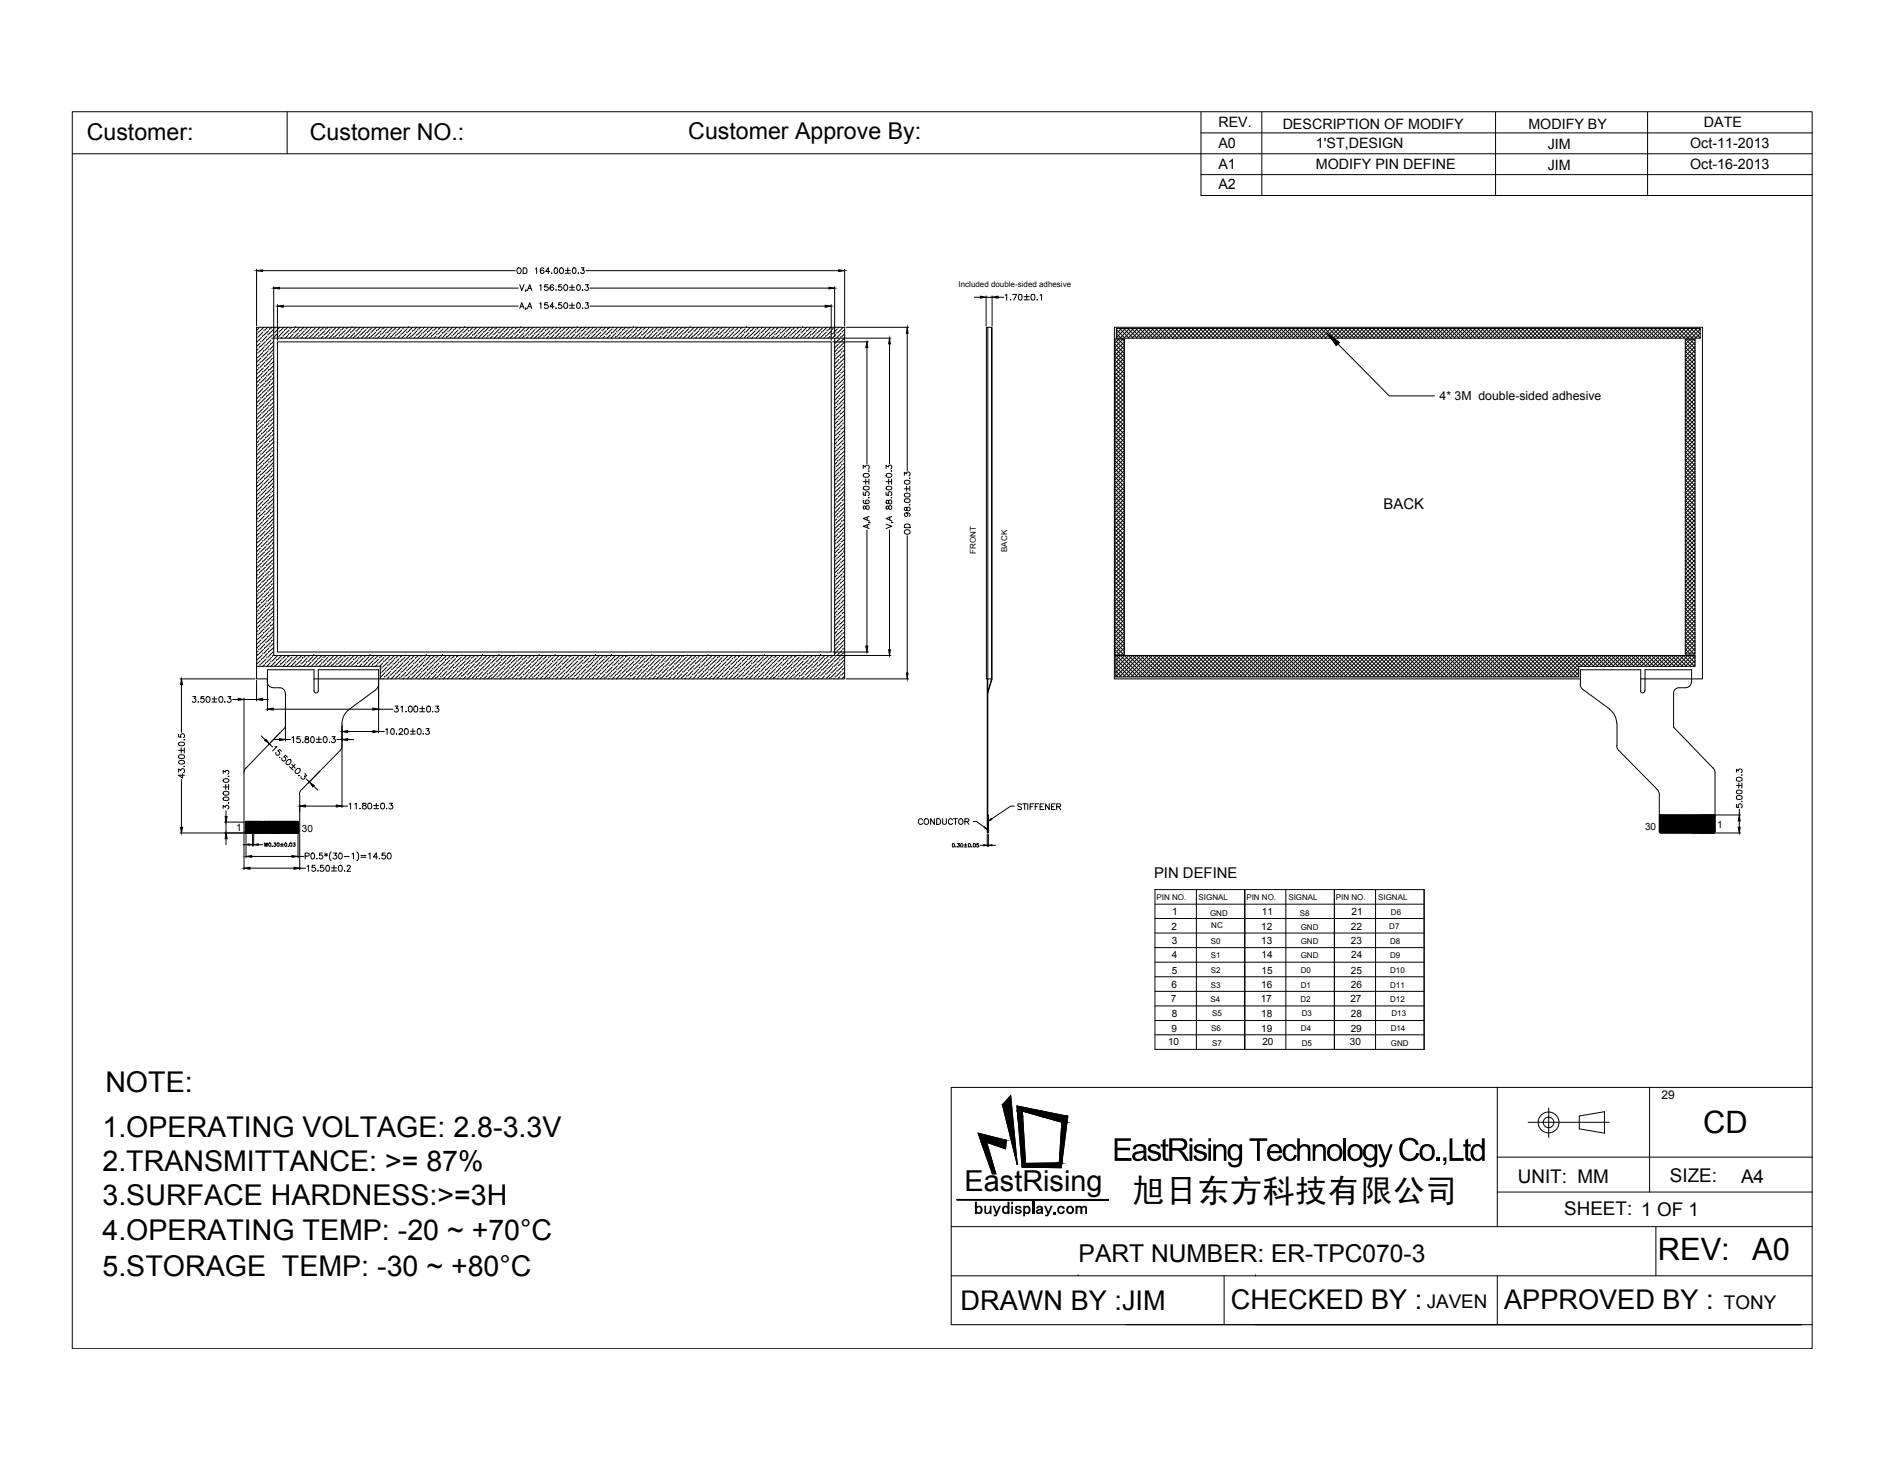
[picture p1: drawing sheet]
<svg xmlns="http://www.w3.org/2000/svg" width="279mm" height="216mm" viewBox="0 0 279 216" stroke-linecap="round" stroke-linejoin="round" font-family="sans-serif">
<defs><g id="words">
<text font-size="4.8" x="167.7" y="178">旭日东方科技有限公司</text>
<g font-size="4.6">
<text x="252.3" y="167.8">CD</text>
<text x="245.6" y="186.5">REV:</text>
<text x="259.6" y="186.5">A0</text>
</g>
<text font-size="4.3" x="142.9" y="176.4">EastRising</text>
<g font-size="4.2">
<text x="15.6" y="161.7">NOTE:</text>
<text x="15.2" y="168.3">1.OPERATING VOLTAGE: 2.8-3.3V</text>
<text x="15.2" y="173.5">2.TRANSMITTANCE: &gt;= 87%</text>
<text x="15.2" y="178.5">3.SURFACE HARDNESS:&gt;=3H</text>
<text x="15.2" y="183.6">4.OPERATING TEMP: -20 ~ +70°C</text>
<text x="15.2" y="188.9">5.STORAGE TEMP: -30 ~ +80°C</text>
</g>
<g font-size="4">
<text x="142.3" y="193.9">DRAWN BY :JIM</text>
<text x="182.4" y="193.9">CHECKED BY :</text>
<text x="222.8" y="193.9">APPROVED BY :</text>
</g>
<text font-size="3.6" x="159.8" y="186.8">PART NUMBER: ER-TPC070-3</text>
<g font-size="3.4">
<text x="12.9" y="20.8">Customer:</text>
<text x="45.9" y="20.7">Customer NO.:</text>
<text x="102" y="20.6">Customer Approve By:</text>
</g>
<g font-size="2.8">
<text x="224.9" y="175.2">UNIT: MM</text>
<text x="231.7" y="179.9">SHEET: 1 OF 1</text>
<text x="247.4" y="175">SIZE:</text>
<text x="257.9" y="175.2">A4</text>
<text x="211.4" y="193.7">JAVEN</text>
<text x="255.4" y="193.8">TONY</text>
</g>
<g font-size="2.2">
<text x="205" y="75.3">BACK</text>
<text x="171" y="130.1">PIN DEFINE</text>
</g>
<g font-size="2.1">
<text x="180.5" y="21.9">A0</text>
<text x="180.5" y="18.8">REV.</text>
<text x="190" y="19.1">DESCRIPTION OF MODIFY</text>
<text x="194.9" y="21.9">1'ST,DESIGN</text>
<text x="226.4" y="19">MODIFY BY</text>
<text x="229.3" y="22.1">JIM</text>
<text x="250.4" y="21.9">Oct-11-2013</text>
<text x="252.4" y="18.8">DATE</text>
<text x="180.5" y="25">A1</text>
<text x="180.5" y="28.1">A2</text>
<text x="194.9" y="25">MODIFY PIN DEFINE</text>
<text x="229.3" y="25.2">JIM</text>
<text x="250.4" y="25">Oct-16-2013</text>
</g>
<g font-size="1.8">
<text x="213.3" y="59.3">4* 3M double-sided adhesive</text>
<text x="246.2" y="162.7">29</text>
</g>
<g font-size="1.5">
<text x="35" y="123.1">1</text>
<text x="44.7" y="123.1">30</text>
<text x="243.7" y="122.8">30</text>
<text x="254.4" y="122.7">1</text>
<text x="173.6" y="137.7">2</text>
<text x="173.6" y="135.5">1</text>
<text x="186.8" y="137.7">12</text>
<text x="186.9" y="135.5">11</text>
<text x="200.1" y="137.7">22</text>
<text x="200.2" y="135.5">21</text>
<text x="173.6" y="139.8">3</text>
<text x="173.6" y="141.9">4</text>
<text x="186.8" y="139.8">13</text>
<text x="186.9" y="141.9">14</text>
<text x="200.1" y="139.8">23</text>
<text x="200.2" y="141.9">24</text>
<text x="173.5" y="148.4">7</text>
<text x="173.6" y="146.3">6</text>
<text x="173.6" y="144.2">5</text>
<text x="186.8" y="148.4">17</text>
<text x="186.8" y="146.3">16</text>
<text x="186.9" y="144.2">15</text>
<text x="200.1" y="148.4">27</text>
<text x="200.1" y="146.3">26</text>
<text x="200.1" y="144.2">25</text>
<text x="173" y="154.8">10</text>
<text x="173.6" y="152.8">9</text>
<text x="173.6" y="150.6">8</text>
<text x="186.8" y="150.6">18</text>
<text x="186.8" y="152.8">19</text>
<text x="187" y="154.8">20</text>
<text x="200" y="154.8">30</text>
<text x="200.1" y="152.8">29</text>
<text x="200.1" y="150.6">28</text>
</g>
<g font-size="1.2">
<text x="142" y="42.5">Included double-sided adhesive</text>
<text x="144.6" y="82" transform="rotate(-90 144.6 82)">FRONT</text>
<text x="149.2" y="81.7" transform="rotate(-90 149.2 81.7)">BACK</text>
<text x="171.4" y="133.3">PIN NO.</text>
<text x="177.6" y="133.3">SIGNAL</text>
<text x="179.3" y="135.7">GND</text>
<text x="179.4" y="137.5">NC</text>
<text x="184.6" y="133.3">PIN NO.</text>
<text x="190.9" y="133.3">SIGNAL</text>
<text x="192.6" y="135.7">S8</text>
<text x="192.7" y="137.7">GND</text>
<text x="197.9" y="133.3">PIN NO.</text>
<text x="204.2" y="133.3">SIGNAL</text>
<text x="205.8" y="137.6">D7</text>
<text x="206.1" y="135.5">D6</text>
<text x="179.4" y="139.8">S0</text>
<text x="179.4" y="141.9">S1</text>
<text x="192.7" y="139.8">GND</text>
<text x="192.7" y="141.9">GND</text>
<text x="205.9" y="141.9">D9</text>
<text x="205.9" y="139.8">D8</text>
<text x="179.4" y="148.4">S4</text>
<text x="179.4" y="144.1">S2</text>
<text x="179.4" y="146.2">S3</text>
<text x="192.6" y="148.4">D2</text>
<text x="192.7" y="146.2">D1</text>
<text x="192.7" y="144.1">D0</text>
<text x="205.9" y="144.1">D10</text>
<text x="205.9" y="146.2">D11</text>
<text x="205.9" y="148.4">D12</text>
<text x="179.4" y="152.7">S6</text>
<text x="179.6" y="154.8">S7</text>
<text x="179.6" y="150.4">S5</text>
<text x="192.7" y="152.7">D4</text>
<text x="192.9" y="154.8">D5</text>
<text x="192.9" y="150.4">D3</text>
<text x="206" y="152.7">D14</text>
<text x="206.1" y="154.8">GND</text>
<text x="206.1" y="150.4">D13</text>
</g>
</g></defs>
<g fill="none" stroke="#000" stroke-width=".15">
<path d="M10.7 16.5h257.8v183.2h-257.8zM42.5 16.6v6.2M177.9 19.7h90.6M177.9 16.6v12.3h90.6M186.9 16.6v12.3M221.6 16.6v12.3M244.1 16.6v12.3M10.7 22.8h257.8M38 39.9v8.4M76.7 39.7a.4 .4 0 0 1 .5 .4 .4 .4 0 0 1-.5 .4l-.1-.3zM77.5 39.7h.3a.47 .47 0 0 1 .3 .4 .47 .47 0 0 1-.3 .4h-.3zM79.3 39.8l.2-.1v.8"/>
<path d="M80.6 39.8l-.1-.1a.42 .42 0 0 0-.5 .3 .42 .42 0 0 0 .3 .5 .28 .28 0 0 0 .3-.2 .28 .28 0 0 0-.3-.3 .28 .28 0 0 0-.3 .2M82.2 39.7a.41 .41 0 0 1 .5 .3 .41 .41 0 0 1-.3 .5l-.3-.2v-.3zM83 39.7a.42 .42 0 0 1 .5 .3 .42 .42 0 0 1-.3 .5l-.3-.2v-.3zM84.1 39.7v.7M84.9 39.7a.41 .41 0 0 1 .5 .3 .41 .41 0 0 1-.3 .5l-.3-.2v-.3zM86.1 39.7h.4l-.2 .3a.27 .27 0 0 1 .2 .4 .27 .27 0 0 1-.5-.1M125.1 39.9v8.4M177.9 25.9h90.6M38.1 52.4l-.1 .1M38.1 50.1h.1M38.1 58.4h.1M38.1 49.4l-.1 .1"/>
<path d="M38.1 57.7l-.1 .2M38.1 55.4h.1M38.2 54.7l-.2 .2M38.2 52.3h.1M38.3 51.6l-.3 .3M38.3 60l-.3 .2M38.3 49.3h.1M38.3 57.6h.1M38.3 48.6l-.3 .3M38.3 56.9l-.3 .4M38.3 54.6h.1M38.4 53.9l-.4 .4"/>
<path d="M38.4 51.5h.1M38.4 59.9h.1M38.5 50.8l-.5 .5M38.5 59.2l-.5 .4M38.5 56.8h.1M38.6 56.1l-.6 .6M38.6 53.7h.1M38.6 53l-.6 .7M38.6 50.7h.1M38.6 59h.1M38.7 50l-.7 .7M38.7 58.3l-.7 .7"/>
<path d="M38.7 56h.1M38.8 55.3l-.7 .7M38.8 52.9h.1M38.9 52.2l-.8 .8M38.9 49.9h.1M38.9 58.2h.1M38.9 40.1h37.4M38.9 49.2l-.7 .7M38.9 57.5l-.7 .8M38.9 55.2h.1M39 52.1h.1M39 54.5l-.7 .7"/>
<path d="M39.1 48.5l-.7 .6M39.1 49h.1M39.1 57.4h.1M39.1 51.4l-.8 .7M39.1 59.8l-.8 .7M39.2 54.3h.1M39.2 56.7l-.8 .7M39.2 51.3h.1M39.2 59.6h.1M39.2 53.6l-.7 .8M39.3 56.5h.1M39.3 50.6l-.7 .7"/>
<path d="M39.3 58.9l-.7 .8M39.4 53.5h.1M39.4 55.9l-.8 .7M39.5 50.5h.1M39.5 58.8h.1M39.5 52.8l-.8 .8M39.5 55.7h.1M39.5 49.8l-.7 .7M39.5 58.1l-.7 .8M39.6 52.7h.1M39.6 55.1l-.7 .7M39.7 48.5l-.5 .4"/>
<path d="M39.7 49.6h.1M39.7 58h.1M39.7 52l-.8 .7M39.8 49l-.8 .7M39.8 57.3l-.8 .7M39.8 54.9h.1M39.8 54.3l-.7 .7M39.8 51.9h.1M39.9 51.2l-.7 .7M39.9 59.5l-.7 .8M39.9 48.8h.1M39.9 57.1h.1"/>
<path d="M40 56.5l-.8 .7M40 54.1h.1M40.1 53.4l-.8 .8M40.1 51h.1M40.1 59.4h.1M40.1 50.4l-.7 .7M40.1 58.7l-.7 .8M40.1 56.3h.1M40.2 55.7l-.7 .7M40.2 53.3h.1M40.3 48.5l-.2 .2M40.3 52.6l-.8 .7"/>
<path d="M40.3 50.2h.1M40.3 58.6h.1M40.4 49.6l-.8 .7M40.4 57.9l-.8 .7M40.4 55.5h.1M40.4 54.9l-.7 .7M40.4 52.4h.1M40.5 51.8l-.7 .7M40.5 49.4h.1M40.5 57.7h.1M40.6 57.1l-.8 .7M40.6 54.1l-.7 .7"/>
<path d="M40.6 51.2l-.6 .5M40.6 59.5l-.6 .6M40.6 50.6l-.4 .3M40.6 58.9l-.4 .3M40.6 56.5l-.5 .5M40.6 53.5l-.5 .4M40.6 55.9l-.3 .3M40.6 53l-.2 .1M40.6 58.3l-.2 .1M40.6 55.3l-.1 .1M40.6 42.5v7.4M40.6 50.1h83v47h-83z"/>
<path d="M40.6 48.7l-.8 .8M40.8 48.6h.1M41.1 50h.1M41.1 45.1v5.3M41.1 50.6h82v46h-82zM41.2 49.3l-.8 .8M41.4 49.2h.1M41.4 48.5l-.7 .8M41.4 42.7h35.4M41.8 49.9l-.2 .2M41.9 49.8h.1M41.9 45.3h34.9"/>
<path d="M42 49.1l-.7 .8M42 48.5l-.5 .5M42.2 49h.1M42.6 48.5l-.3 .3M42.6 49.7l-.4 .4M42.8 49.6h.1M42.8 48.9l-.7 .7M43 48.7h.1M43.2 48.5l-.1 .1M43.4 49.5l-.6 .6M43.6 49.3h.1M43.6 48.7l-.7 .7"/>
<path d="M43.8 48.5h.1M44 50.1h.1M44.1 49.9h.1M44.2 49.3l-.7 .7M44.4 48.5l-.7 .7M44.4 49.1h.1M44.8 49.9l-.2 .2M45 48.5l-.5 .5M45 49.7h.1M45.1 49l-.8 .8M45.2 48.9h.1M45.6 48.5l-.2 .2"/>
<path d="M45.7 49.6l-.5 .5M45.8 49.5h.1M45.9 48.8l-.8 .8M46 48.7h.1M46.2 48.5h.1M46.4 50.1h.1M46.5 49.4l-.7 .7M46.6 49.3h.1M46.7 48.6l-.7 .7M47.1 50l-.1 .1M47.2 49.9h.1M47.3 49.2l-.7 .7"/>
<path d="M47.4 48.5l-.6 .6M47.5 49h.1M47.9 49.8l-.3 .3M48 48.5l-.4 .4M48 49.6h.1M48.1 49l-.7 .7M48.3 48.8h.1M48.6 48.5l-.2 .2M48.7 49.6l-.5 .5M48.8 49.4h.1M48.9 48.7l-.7 .8M49.1 48.6h.1"/>
<path d="M49.4 50h.1M49.5 49.3l-.7 .8M49.7 49.2h.1M49.7 48.5l-.7 .8M50.1 49.9l-.1 .2M50.3 49.8h.1M50.4 49.1l-.8 .8M50.4 48.5l-.6 .5M50.5 49h.1M51 49.7l-.4 .4M51 48.5l-.3 .3M51.1 49.6h.1"/>
<path d="M51.2 48.9l-.8 .7M51.3 48.7h.1M51.6 48.5l-.1 .1M51.8 49.5l-.6 .6M51.9 49.3h.1M52 48.7l-.7 .7M52.1 48.5h.1M52.4 50.1h.1M52.5 49.9h.1M52.6 49.3l-.7 .7M52.7 48.5l-.6 .7M52.7 49.1h.1"/>
<path d="M53.2 49.9l-.2 .2M53.3 48.5l-.4 .5M53.3 49.7h.1M53.4 49l-.7 .8M53.5 48.9h.1M54 48.5l-.3 .2M54 49.6l-.5 .5M54.1 49.5h.1M54.2 48.8l-.7 .8M54.4 48.7h.1M54.6 48.5h-.1M54.7 50.1h.1"/>
<path d="M54.8 49.4l-.7 .7M55 49.3h.1M55 48.6l-.7 .7M55.4 50l-.1 .1M55.6 49.9h.1M55.7 49.2l-.8 .7M55.7 48.5l-.6 .6M55.8 49h.1M56.3 49.8l-.4 .3M56.3 48.5l-.3 .4M56.4 49.6h.1M56.5 49l-.8 .7"/>
<path d="M56.6 48.8h.1M56.9 48.5l-.1 .2M57.1 49.6l-.5 .5M57.2 49.4h.1M57.3 48.7l-.7 .8M57.4 48.6h.1M57.8 50h.1M57.9 49.3l-.8 .8M58 49.2h.1M58.1 48.5l-.7 .8M58.5 49.9l-.2 .2M58.6 49.8h.1"/>
<path d="M58.7 49.1l-.8 .8M58.7 48.5l-.5 .5M58.8 49h.1M59.3 49.7l-.4 .4M59.3 48.5l-.3 .3M59.4 49.6h.1M59.5 48.9l-.7 .7M59.7 48.7h.1M59.9 48.5l-.1 .1M60.1 49.5l-.6 .6M60.3 49.3h.1M60.3 48.7l-.7 .7"/>
<path d="M60.5 48.5h.1M60.7 50.1h.1M60.9 49.9h.1M60.9 49.3l-.7 .7M61.1 49.1h.1M61.1 48.5l-.7 .7M61.5 49.9l-.2 .2M61.7 49.7h.1M61.7 48.5l-.4 .5M61.8 49l-.8 .8M61.9 48.9h.1M62.3 48.5l-.2 .2"/>
<path d="M62.4 49.6l-.5 .5M62.5 49.5h.1M62.6 48.8l-.8 .8M62.7 48.7h.1M62.9 48.5h.1M63.1 50.1h.1M63.2 49.4l-.7 .7M63.3 49.3h.1M63.4 48.6l-.8 .7M63.7 50v.1M63.9 49.9h.1M64 49.2l-.8 .7"/>
<path d="M64.1 48.5l-.6 .6M64.1 49h.1M64.6 49.8l-.3 .3M64.7 48.5l-.4 .4M64.7 49.6h.1M64.8 49l-.8 .7M65 48.8h.1M65.3 48.5l-.2 .2M65.4 49.6l-.5 .5M65.6 49.4h.1M65.6 48.7l-.7 .8M65.8 48.6h.1"/>
<path d="M66.2 50h.1M66.2 49.3l-.7 .8M66.4 49.2h.1M66.5 48.5l-.8 .8M66.8 49.9l-.1 .2M67 49.8h.1M67 49.1l-.7 .8M67 48.5l-.5 .5M67.2 49h.1M67.6 49.7l-.3 .4M67.6 48.5l-.3 .3M67.8 49.6h.1"/>
<path d="M67.9 48.9l-.8 .7M68 48.7h.1M68.3 48.5l-.1 .1M68.4 49.5l-.5 .6M68.6 49.3h.1M68.7 48.7l-.8 .7M68.8 48.5h.1M69 50.1h.1M69.2 49.9h.1M69.3 49.3l-.8 .7M69.4 49.1h.1M69.5 48.5l-.8 .7"/>
<path d="M69.9 49.9l-.3 .2M70 49.7h.1M70.1 48.5l-.5 .5M70.1 49l-.8 .8M70.3 48.9h.1M70.6 48.5l-.2 .2M70.7 49.6l-.5 .5M70.9 49.5h.1M70.9 48.8l-.7 .8M71.1 48.7h.1M71.2 48.5h.1M71.5 50.1h.1"/>
<path d="M71.5 49.4l-.7 .7M71.7 49.3h.1M71.7 48.6l-.7 .7M72.1 50l-.1 .1M72.3 49.9h.1M72.3 49.2l-.7 .7M72.4 48.5l-.6 .6M72.5 49h.1M72.9 49.8l-.3 .3M73 48.5l-.4 .4M73.1 49.6h.1M73.1 49l-.7 .7"/>
<path d="M73.3 48.8h.1M73.6 48.5l-.2 .2M73.7 49.6l-.5 .5M73.9 49.4h.1M74 48.7l-.8 .8M74.1 48.6h.1M74.5 50h.1M74.6 49.3l-.8 .8M74.7 49.2h.1M74.8 48.5l-.8 .8M75.2 49.9l-.2 .2M75.3 49.8h.1"/>
<path d="M75.4 49.1l-.8 .8M75.4 48.5l-.5 .5M75.5 49h.1M76 49.7l-.4 .4M76 48.5l-.3 .3M76.2 49.6h.1M76.2 48.9l-.7 .7M76.4 48.7h.1M76.6 48.5l-.1 .1M76.8 49.5l-.6 .6M77 49.3h.1M77 45.7l.3-.9 .3 .9"/>
<path d="M77 42.2l.3 .8 .3-.8M77 48.7l-.7 .7M77.1 45.4h.4M77.2 48.5h.1M77.4 50.1h.1M77.5 49.9h.1M77.6 49.3l-.7 .7M77.8 49.1h.1M77.8 48.5l-.7 .7M77.9 45.6h-.1h.1l-.1 .2M77.9 43h-.1h.1l-.1 .2M78.1 45.7l.4-.9 .3 .9"/>
<path d="M78.1 43l.4-.8 .3 .8M78.2 49.9l-.2 .2M78.3 45.4h.3M78.3 42.7h.3M78.4 49.7h.1M78.4 48.5l-.5 .5M78.4 49l-.7 .8M78.6 48.9h.1M79 48.5l-.3 .2M79 49.6l-.4 .5M79.2 49.5h.1M79.2 48.8l-.7 .8"/>
<path d="M79.4 48.7h.1M79.6 48.5h.1M79.8 50.1h.1M79.9 49.4l-.7 .7M80 45l.1-.2v.9M80 42.3l.1-.1v.8M80 49.3h.1M80.1 48.6l-.8 .7M80.5 50l-.1 .1M80.6 49.9h.1M80.7 49.2l-.8 .7M80.8 48.5l-.6 .6"/>
<path d="M80.8 49h.1M81.1 44.8h-.4v.4a.31 .31 0 0 1 .5 0 .31 .31 0 0 1-.1 .5 .31 .31 0 0 1-.5-.2M81.1 42.2h-.4v.3a.31 .31 0 0 1 .5 0 .31 .31 0 0 1-.1 .5 .31 .31 0 0 1-.5-.2M81.3 49.8l-.3 .3M81.4 48.5l-.4 .4M81.4 40.2h-.5l.3-.5v.8M81.4 49.6h.1M81.5 49l-.7 .7M81.7 48.8h.1M81.7 40.5h.1zM82 48.5l-.2 .2M82 42.3v-.1a.42 .42 0 0 0-.6 .3 .42 .42 0 0 0 .3 .5 .27 .27 0 0 0 .3-.2 .27 .27 0 0 0-.2-.3 .27 .27 0 0 0-.3 .2"/>
<path d="M82.1 49.6l-.5 .5M82.1 45.4h-.6l.4-.6v.9M82.2 49.4h.1M82.3 45.6h.1zM82.3 43h.1zM82.3 48.7l-.7 .8M82.5 48.6h.1M82.8 50h.1M82.9 49.3l-.7 .8M83.1 49.2h.1M83.1 48.5l-.7 .8M83.2 44.8h-.4v.4a.3 .3 0 0 1 .4 0 .3 .3 0 0 1-.1 .4 .3 .3 0 0 1-.4-.1"/>
<path d="M83.2 42.2h-.4v.3a.29 .29 0 0 1 .4 0 .29 .29 0 0 1-.1 .5 .29 .29 0 0 1-.4-.2M83.5 49.9l-.2 .2M83.6 49.8h.1M83.6 44.9a.42 .42 0 0 1 .6 .3 .42 .42 0 0 1-.3 .5l-.3-.2-.1-.3zM83.6 42.2a.42 .42 0 0 1 .6 .3 .42 .42 0 0 1-.3 .5l-.3-.2-.1-.3zM83.7 49.1l-.7 .8M83.7 40h.8M83.7 40.5h.8M83.8 48.5l-.6 .5M83.9 49h.1M84.3 49.7l-.4 .4M84.4 48.5l-.4 .3"/>
<path d="M84.4 45.2h.7M84.4 45.6h.7M84.4 42.5h.7M84.4 43h.7M84.5 49.6h.1M84.5 48.9l-.7 .7M84.7 48.7h.1M84.7 42.2v.7M84.7 44.8v.8M85 48.5l-.2 .1M85.2 49.5l-.7 .6M85.3 49.3h.1"/>
<path d="M85.4 48.7l-.8 .7M85.5 48.5h.1M85.5 44.9a.41 .41 0 0 1 .5 .3 .41 .41 0 0 1-.3 .5l-.2-.2-.1-.3zM85.5 42.2a.41 .41 0 0 1 .5 .3 .41 .41 0 0 1-.3 .5h-.2l-.1-.3zM85.6 40.5h.1zM85.7 50.1h.1M85.9 49.9h.1M86 49.3l-.8 .7M86.1 49.1h.1M86.1 48.5l-.6 .7M86.3 45.6h.1zM86.3 43h.1z"/>
<path d="M86.6 49.9l-.2 .2M86.7 49.7h.1M86.7 48.5l-.4 .5M86.7 44.8h.5l-.3 .4a.28 .28 0 0 1 .2 .4 .28 .28 0 0 1-.5-.1M86.7 42.2h.5l-.3 .3a.27 .27 0 0 1 .2 .4 .27 .27 0 0 1-.5-.1M86.8 49l-.7 .8M86.8 40.1h37.4M86.9 48.9h.1M87.3 48.5l-.2 .2M87.4 49.6l-.5 .5M87.4 45.3h34.9M87.4 42.7h35.4"/>
<path d="M87.5 49.5h.1M87.6 48.8l-.7 .8M87.8 48.7h.1M87.9 48.5h.1M88.1 50.1h.1M88.2 49.4l-.7 .7M88.3 49.3h.1M88.4 48.6l-.7 .7M88.8 50l-.1 .1M88.9 49.9h.1M89 49.2l-.7 .7M89.1 48.5l-.6 .6"/>
<path d="M89.2 49h.1M89.6 49.8l-.3 .3M89.7 48.5l-.4 .4M89.8 49.6h.1M89.8 49l-.7 .7M90 48.8h.1M90.3 48.5l-.2 .2M90.5 49.6l-.6 .5M90.6 49.4h.1M90.7 48.7l-.8 .8M90.8 48.6h.1M91.2 50h.1"/>
<path d="M91.3 49.3l-.8 .8M91.4 49.2h.1M91.5 48.5l-.7 .8M91.9 49.9l-.2 .2M92 49.8h.1M92.1 49.1l-.8 .8M92.1 48.5l-.5 .5M92.2 49h.1M92.7 49.7l-.4 .4M92.7 48.5l-.3 .3M92.8 49.6h.1M92.9 48.9l-.7 .7"/>
<path d="M93 48.7h.1M93.3 48.5l-.1 .1M93.5 49.5l-.6 .6M93.6 49.3h.1M93.7 48.7l-.7 .7M93.8 48.5h.1M94.1 50.1h.1M94.2 49.9h.1M94.3 49.3l-.8 .7M94.5 48.5l-.7 .7M94.5 49.1h.1M94.9 49.9l-.2 .2"/>
<path d="M95.1 48.5l-.5 .5M95.1 49.7h.1M95.1 49l-.7 .8M95.3 48.9h.1M95.7 48.5l-.3 .2M95.7 49.6l-.4 .5M95.9 49.5h.1M96 48.8l-.8 .8M96.1 48.7h.1M96.3 48.5h.1M96.5 50.1h.1M96.6 49.4l-.7 .7"/>
<path d="M96.7 49.3h.1M96.8 48.6l-.8 .7M97.1 50v.1M97.3 49.9h.1M97.4 49.2l-.8 .7M97.4 48.5l-.5 .6M97.5 49h.1M98 49.8l-.3 .3M98.1 48.5l-.4 .4M98.1 49.6h.1M98.2 49l-.8 .7M98.3 48.8h.1"/>
<path d="M98.7 48.5l-.2 .2M98.8 49.6l-.6 .5M98.9 49.4h.1M99 48.7l-.8 .8M99.1 48.6h.1M99.5 50h.1M99.6 49.3l-.8 .8M99.8 49.2h.1M99.8 48.5l-.7 .8M100.2 49.9l-.2 .2M100.4 49.8h.1M100.4 49.1l-.7 .8"/>
<path d="M100.4 48.5l-.5 .5M100.6 49h.1M101 49.7l-.3 .4M101 48.5l-.3 .3M101.2 49.6h.1M101.3 48.9l-.8 .7M101.4 48.7h.1M101.6 48.5v.1M101.8 49.5l-.5 .6M102 49.3h.1M102.1 48.7l-.8 .7M102.2 48.5h.1"/>
<path d="M102.4 50.1h.1M102.6 49.9h.1M102.7 49.3l-.8 .7M102.8 48.5l-.7 .7M102.8 49.1h.1M103.2 49.9l-.2 .2M103.4 48.5l-.5 .5M103.4 49.7h.1M103.5 49l-.8 .8M103.6 48.9h.1M104 48.5l-.2 .2M104.1 49.6l-.5 .5"/>
<path d="M104.2 49.5h.1M104.3 48.8l-.8 .8M104.4 48.7h.1M104.6 48.5h.1M104.8 50.1h.1M104.9 49.4l-.7 .7M105 49.3h.1M105.1 48.6l-.7 .7M105.5 50l-.1 .1M105.7 49.9h.1M105.7 49.2l-.7 .7M105.8 48.5l-.6 .6"/>
<path d="M105.9 49h.1M106.3 49.8l-.3 .3M106.4 48.5l-.4 .4M106.5 49.6h.1M106.5 49l-.7 .7M106.7 48.8h.1M107 48.5l-.2 .2M107.1 49.6l-.5 .5M107.3 49.4h.1M107.3 48.7l-.7 .8M107.5 48.6h.1M107.9 50h.1"/>
<path d="M107.9 49.3l-.7 .8M108.1 49.2h.1M108.2 48.5l-.8 .8M108.5 49.9l-.1 .2M108.7 49.8h.1M108.7 49.1l-.7 .8M108.8 48.5l-.6 .5M108.9 49h.1M109.4 49.7l-.4 .4M109.4 48.5l-.3 .3M109.5 49.6h.1M109.6 48.9l-.8 .7"/>
<path d="M109.7 48.7h.1M110 48.5l-.1 .1M110.2 49.5l-.6 .6M110.3 49.3h.1M110.4 48.7l-.7 .7M110.6 48.5h.1M110.8 50.1h.1M110.9 49.9h.1M111 49.3l-.7 .7M111.2 48.5l-.7 .7M111.2 49.1h.1M111.6 49.9l-.2 .2"/>
<path d="M111.8 48.5l-.5 .5M111.8 49.7h.1M111.8 49l-.7 .8M112 48.9h.1M112.4 48.5l-.3 .2M112.4 49.6l-.4 .5M112.6 49.5h.1M112.6 48.8l-.7 .8M112.8 48.7h.1M113 48.5h-.1M113.1 50.1h.1M113.2 49.4l-.6 .7"/>
<path d="M113.4 49.3h.1M113.4 48.6l-.7 .7M113.8 50l-.1 .1M114 49.9h.1M114 49.2l-.7 .7M114.2 48.5l-.7 .6M114.2 49h.1M114.7 49.8l-.4 .3M114.8 48.5l-.4 .4M114.8 49.6h.1M114.9 49l-.8 .7M115 48.8h.1"/>
<path d="M115.4 48.5l-.2 .2M115.5 49.6l-.6 .5M115.6 49.4h.1M115.7 48.7l-.7 .8M115.9 48.6h.1M116.2 50h.1M116.3 49.3l-.7 .8M116.5 49.2h.1M116.5 48.5l-.7 .8M116.9 49.9l-.2 .2M117 49.8h.1M117.1 49.1l-.7 .8"/>
<path d="M117.1 48.5l-.5 .5M117.3 49h.1M117.7 49.7l-.4 .4M117.7 48.5l-.3 .3M117.8 49.6h.1M117.9 48.9l-.7 .7M118.1 48.7h.1M118.3 48.5l-.1 .1M118.5 49.5l-.6 .6M118.7 49.3h.1M118.7 48.7l-.7 .7M118.9 48.5h.1"/>
<path d="M119.1 50.1h.1M119.3 49.9h.1M119.3 49.3l-.7 .7M119.5 48.5l-.7 .7M119.5 49.1h.1M120 49.9l-.3 .2M120.1 49.7h.1M120.1 48.5l-.5 .5M120.2 49l-.8 .8M120.3 48.9h.1M120.7 48.5l-.2 .2M120.8 49.6l-.5 .5"/>
<path d="M120.9 49.5h.1M121 48.8l-.7 .8M121.1 48.7h.1M121.3 48.5h.1M121.5 50.1h.1M121.6 49.4l-.7 .7M121.7 49.3h.1M121.8 48.6l-.7 .7M122.2 50l-.1 .1M122.3 49.9h.1M122.4 49.2l-.7 .7M122.5 48.5l-.6 .6"/>
<path d="M122.5 49h.1M123 49.8l-.3 .3M123.1 48.5l-.4 .4M123.1 49.6h.1M123.1 45.1v5.3M123.2 49l-.7 .7M123.4 48.8h.1M123.4 50.6h5.2M123.6 55.7h.1M123.6 42.5v7.4M123.7 48.5l-.2 .2M123.7 53.3h.1"/>
<path d="M123.7 52.6l-.1 .1M123.7 50.2h.1M123.7 58.6h.1M123.8 49.6l-.5 .5M123.8 57.9l-.2 .2M123.8 55.5h.1M123.9 50.1h8.1M123.9 54.9l-.3 .2M123.9 52.4h.1M124 51.8l-.4 .3M124 49.4h.1M124 57.7h.1"/>
<path d="M124 48.7l-.7 .8M124 57.1l-.4 .4M124 54.7h.1M124.1 54l-.5 .5M124.1 51.6h.1M124.1 60h.1M124.2 51l-.6 .5M124.2 59.3l-.6 .6M124.2 48.6h.1M124.2 56.9h.1M124.3 56.3l-.7 .6M124.3 53.9h.1"/>
<path d="M124.3 53.2l-.7 .7M124.3 50.8h.1M124.3 59.2h.1M124.4 50.2l-.7 .7M124.4 58.5l-.7 .7M124.4 56.1h.1M124.5 55.4l-.8 .8M124.5 53h.1M124.6 52.4l-.8 .7M124.6 50h.1M124.6 58.3h.1M124.6 49.3l-.7 .8"/>
<path d="M124.6 57.7l-.7 .7M124.6 55.3h.1M124.7 54.6l-.7 .8M124.7 52.2h.1M124.8 51.6l-.8 .7M124.8 59.9l-.8 .8M124.8 49.2h.1M124.8 57.5h.1M124.9 48.5l-.8 .8M124.9 56.8l-.8 .8M124.9 54.5h.1M124.9 53.8l-.7 .8"/>
<path d="M124.9 51.4h.1M124.9 59.8h.1M125 50.7l-.7 .8M125 59.1l-.7 .8M125 56.7h.1M125.1 56l-.8 .8M125.1 53.6h.1M125.1 59.6h.1M125.1 53l-.7 .7M125.1 50l-.6 .7M125.1 58.4l-.6 .6M125.1 55.4l-.5 .6"/>
<path d="M125.1 49.4l-.4 .5M125.1 57.8l-.4 .4M125.1 52.4l-.5 .5M125.1 54.8l-.3 .4M125.1 51.9l-.2 .2M125.1 48.8l-.2 .2M125.1 57.2l-.2 .2M125.1 54.2l-.1 .1M125.1 51.2v.1M125.3 48.5h9.3M128.4 51.5v17.2M131.8 50.9v17.8"/>
<path d="M134.4 49.4v20.3M144.3 44h.9M146.1 43.8v4.5M146.1 44h.9M146.1 48.5h.9v52h-.9zM146.3 48.5v52M146.9 48.5v52l-.6 2M147 43.8v4.5M147.9 44h.8M148.9 43.7l.2-.1v.8M149.7 44.4h.1zM150 43.6h.6l-.4 .8"/>
<path d="M151 43.6h.2a.48 .48 0 0 1-.1 .8 .57 .57 0 0 1-.1-.8zM151.7 43.9h.8M151.7 44.4h.8M152.1 43.6v.7M152.9 43.6h.2a.45 .45 0 0 1 .2 .4 .45 .45 0 0 1-.3 .4 .57 .57 0 0 1-.1-.8zM153.6 44.4h.1zM154.1 43.7l.2-.1v.8M165.1 50.2h1.5v46.8h-1.5zM165.1 59.9l1.5 1.4M165.1 59.3l1.5 1.4M165.1 58.7l1.5 1.4M165.1 58.1l1.5 1.4"/>
<path d="M165.1 57.5l1.5 1.4M165.1 56.9l1.5 1.4M165.1 56.3l1.5 1.4M165.1 55.7l1.5 1.4M165.1 55.1l1.5 1.4M165.1 54.5l1.5 1.4M165.1 53.9l1.5 1.4M165.1 53.3l1.5 1.4M165.1 52.7l1.5 1.4M165.1 52.1l1.5 1.4M165.1 51.5l1.5 1.5M165.1 50.9l1.5 1.5"/>
<path d="M165.1 50.3l1.5 1.5M165.2 50.2h-.1M165.4 48.6h86.5v1.5h-86.5zM165.6 48.6l-.2 .2 1.3 1.3M165.6 50.2l1 1M165.8 50.2l-.7 .7M165.9 48.6l1.3 1.5M166.1 48.6l-.7 .8 .7 .7M166.2 50.2l.4 .4M166.4 50.2l-1.3 1.3M166.4 48.6l1.5 1.5M166.6 50.6l-1.5 1.5"/>
<path d="M166.6 51.2l-1.5 1.5M166.6 51.8l-1.5 1.4M166.6 52.4l-1.5 1.4M166.6 53l-1.5 1.4M166.6 53.6l-1.5 1.4M166.6 54.2l-1.5 1.4M166.6 54.8l-1.5 1.4M166.6 55.4l-1.5 1.4M166.6 56l-1.5 1.4M166.6 56.6l-1.5 1.4M166.6 57.2l-1.5 1.4M166.6 57.8l-1.5 1.4"/>
<path d="M166.6 58.4l-1.5 1.4M166.6 59l-1.5 1.4M166.6 59.6l-1.5 1.4M166.7 48.6l-1.3 1.4 .1 .1M167 48.6l1.5 1.5M167.3 48.6l-1.4 1.5M167.6 48.6l1.5 1.5M167.9 48.6l-1.4 1.5M168.2 48.6l1.5 1.5M168.6 48.6l-1.5 1.5M168.8 48.6l1.5 1.5M169.2 48.6l-1.5 1.5"/>
<path d="M169.4 48.6l1.4 1.5M169.7 48.6l-1.4 1.5M170 48.6l1.4 1.5M170.3 48.6l-1.4 1.5M170.6 48.6l1.4 1.5M170.9 48.6l-1.4 1.5M171.2 48.6l1.4 1.5M171.5 48.6l-1.4 1.5M171.8 48.6l1.4 1.5M172.1 48.6l-1.4 1.5M172.4 48.6l1.4 1.5M172.7 48.6l-1.4 1.5"/>
<path d="M173 48.6l1.4 1.5M173.3 48.6l-1.4 1.5M173.6 48.6l1.4 1.5M173.9 48.6l-1.4 1.5M174.2 48.6l1.4 1.5M174.5 48.6l-1.4 1.5M174.8 48.6l1.4 1.5M175.1 48.6l-1.4 1.5M175.4 48.6l1.4 1.5M175.7 48.6l-1.4 1.5M176 48.6l1.4 1.5M176.3 48.6l-1.4 1.5"/>
<path d="M176.6 48.6l1.4 1.5M176.9 48.6l-1.4 1.5M177.2 48.6l1.4 1.5M177.5 48.6l-1.4 1.5M177.7 48.6l1.5 1.5M178.1 48.6l-1.5 1.5M178.3 48.6l1.5 1.5M178.7 48.6l-1.5 1.5M178.9 48.6l1.5 1.5M179.3 48.6l-1.5 1.5M179.5 48.6l1.5 1.5M179.9 48.6l-1.5 1.5"/>
<path d="M180.2 48.6l1.4 1.5M180.5 48.6l-1.5 1.5M180.8 48.6l1.4 1.5M181 48.6l-1.4 1.5M181.3 48.6l1.5 1.5M181.6 48.6l-1.4 1.5M181.9 48.6l1.5 1.5M182.2 48.6l-1.4 1.5M182.5 48.6l1.5 1.5M182.9 48.6l-1.5 1.5M183.1 48.6l1.5 1.5M183.5 48.6l-1.5 1.5"/>
<path d="M183.7 48.6l1.5 1.5M184.1 48.6l-1.5 1.5M184.3 48.6l1.4 1.5M184.6 48.6l-1.4 1.5M184.9 48.6l1.4 1.5M185.2 48.6l-1.4 1.5M185.5 48.6l1.4 1.5M185.8 48.6l-1.4 1.5M186.1 48.6l1.4 1.5M186.4 48.6l-1.4 1.5M186.7 48.6l1.4 1.5M187 48.6l-1.4 1.5"/>
<path d="M187.3 48.6l1.4 1.5M187.6 48.6l-1.4 1.5M187.9 48.6l1.4 1.5M188.2 48.6l-1.4 1.5M188.5 48.6l1.4 1.5M188.8 48.6l-1.4 1.5M189.1 48.6l1.4 1.5M189.4 48.6l-1.4 1.5M189.7 48.6l1.4 1.5M190 48.6l-1.4 1.5M190.3 48.6l1.4 1.5M190.6 48.6l-1.4 1.5"/>
<path d="M190.9 48.6l1.4 1.5M191.2 48.6l-1.4 1.5M191.5 48.6l1.4 1.5M191.8 48.6l-1.4 1.5M192.1 48.6l1.4 1.5M192.4 48.6l-1.4 1.5M192.6 48.6l1.5 1.5M193 48.6l-1.5 1.5M193.2 48.6l1.5 1.5M193.6 48.6l-1.5 1.5M193.8 48.6l1.5 1.5M194.2 48.6l-1.5 1.5"/>
<path d="M194.5 48.6l1.4 1.5M194.8 48.6l-1.5 1.5M195.1 48.6l1.4 1.5M195.4 48.6l-1.5 1.5M195.7 48.6l1.4 1.5M196 48.6l-1.5 1.5M196.2 48.6l1.5 1.5M196.5 48.6l-1.4 1.5M196.8 48.6l1.5 1.5M197.1 48.6l-1.4 1.5M197.4 48.6l1.5 1.5M197.8 48.6l-1.5 1.5"/>
<path d="M198 48.6l1.5 1.5M198.2 50.9l7.6 7.7h6.7M198.4 48.6l-1.5 1.5M198.6 48.6l1.5 1.5M199 48.6l-1.5 1.5M199.2 48.6l1.4 1.5M199.5 48.6l-1.4 1.5M199.8 48.6l1.4 1.5M200.1 48.6l-1.4 1.5M200.4 48.6l1.4 1.5M200.7 48.6l-1.4 1.5M201 48.6l1.4 1.5"/>
<path d="M201.3 48.6l-1.4 1.5M201.6 48.6l1.4 1.5M201.9 48.6l-1.4 1.5M202.2 48.6l1.4 1.5M202.5 48.6l-1.4 1.5M202.8 48.6l1.4 1.5M203.1 48.6l-1.4 1.5M203.4 48.6l1.4 1.5M203.7 48.6l-1.4 1.5M204 48.6l1.4 1.5M204.3 48.6l-1.4 1.5M204.6 48.6l1.4 1.5"/>
<path d="M204.9 48.6l-1.4 1.5M205.2 48.6l1.4 1.5M205.5 48.6l-1.4 1.5M205.8 48.6l1.4 1.5M206.1 48.6l-1.4 1.5M206.4 48.6l1.4 1.5M206.7 48.6l-1.4 1.5M207 48.6l1.4 1.5M207.3 48.6l-1.4 1.5M207.5 48.6l1.5 1.5M207.9 48.6l-1.5 1.5M208.1 48.6l1.5 1.5"/>
<path d="M208.5 48.6l-1.5 1.5M208.7 48.6l1.5 1.5M209.1 48.6l-1.5 1.5M209.4 48.6l1.4 1.5M209.7 48.6l-1.5 1.5M210 48.6l1.4 1.5M210.3 48.6l-1.5 1.5M210.6 48.6l1.4 1.5M210.9 48.6l-1.5 1.5M211.1 48.6l1.5 1.5M211.4 48.6l-1.4 1.5M211.7 48.6l1.5 1.5"/>
<path d="M212 48.6l-1.4 1.5M212.3 48.6l1.5 1.5M212.7 48.6l-1.5 1.5M212.9 48.6l1.5 1.5M213.3 48.6l-1.5 1.5M213.5 48.6l1.5 1.5M213.9 48.6l-1.5 1.5M214.1 48.6l1.4 1.5M214.4 48.6l-1.4 1.5M214.7 48.6l1.4 1.5M215 48.6l-1.4 1.5M215.3 48.6l1.4 1.5"/>
<path d="M215.6 48.6l-1.4 1.5M215.9 48.6l1.4 1.5M216.2 48.6l-1.4 1.5M216.5 48.6l1.4 1.5M216.8 48.6l-1.4 1.5M217.1 48.6l1.4 1.5M217.4 48.6l-1.4 1.5M217.7 48.6l1.4 1.5M218 48.6l-1.4 1.5M218.3 48.6l1.4 1.5M218.6 48.6l-1.4 1.5M218.9 48.6l1.4 1.5"/>
<path d="M219.2 48.6l-1.4 1.5M219.5 48.6l1.4 1.5M219.8 48.6l-1.4 1.5M220.1 48.6l1.4 1.5M220.4 48.6l-1.4 1.5M220.7 48.6l1.4 1.5M221 48.6l-1.4 1.5M221.3 48.6l1.4 1.5M221.6 48.6l-1.4 1.5M221.9 48.6l1.4 1.5M222.2 48.6l-1.4 1.5M222.4 48.6l1.5 1.5"/>
<path d="M222.8 48.6l-1.5 1.5M223 48.6l1.5 1.5M223.4 48.6l-1.5 1.5M223.6 48.6l1.5 1.5M224 48.6l-1.5 1.5M224.3 48.6l1.4 1.5M224.6 48.6l-1.5 1.5M224.9 48.6l1.4 1.5M225.2 48.6l-1.5 1.5M225.5 48.6l1.4 1.5M225.8 48.6l-1.5 1.5M226 48.6l1.5 1.5"/>
<path d="M226.3 48.6l-1.4 1.5M226.6 48.6l1.5 1.5M227 48.6l-1.5 1.5M227.2 48.6l1.5 1.5M227.6 48.6l-1.5 1.5M227.8 48.6l1.5 1.5M228.2 48.6l-1.5 1.5M228.4 48.6l1.5 1.5M228.8 48.6l-1.5 1.5M229 48.6l1.4 1.5M229.3 48.6l-1.4 1.5M229.6 48.6l1.4 1.5"/>
<path d="M229.9 48.6l-1.4 1.5M230.2 48.6l1.4 1.5M230.5 48.6l-1.4 1.5M230.8 48.6l1.4 1.5M231.1 48.6l-1.4 1.5M231.4 48.6l1.4 1.5M231.7 48.6l-1.4 1.5M232 48.6l1.4 1.5M232.3 48.6l-1.4 1.5M232.6 48.6l1.4 1.5M232.9 48.6l-1.4 1.5M233.2 48.6l1.4 1.5"/>
<path d="M233.5 48.6l-1.4 1.5M233.8 48.6l1.4 1.5M234.1 48.6l-1.4 1.5M234.4 48.6l1.4 1.5M234.7 48.6l-1.4 1.5M235 48.6l1.4 1.5M235.3 48.6l-1.4 1.5M235.6 48.6l1.4 1.5M235.9 48.6l-1.4 1.5M236.2 48.6l1.4 1.5M236.5 48.6l-1.4 1.5M236.8 48.6l1.4 1.5"/>
<path d="M237.1 48.6l-1.4 1.5M237.4 48.6l1.4 1.5M237.7 48.6l-1.5 1.5M237.9 48.6l1.5 1.5M238.3 48.6l-1.5 1.5M238.6 48.6l1.4 1.5M238.9 48.6l-1.5 1.5M239.2 48.6l1.4 1.5M239.5 48.6l-1.5 1.5M239.8 48.6l1.4 1.5M240.1 48.6l-1.5 1.5M240.4 48.6l1.4 1.5"/>
<path d="M240.7 48.6l-1.4 1.5M240.9 48.6l1.5 1.5M241.2 48.6l-1.4 1.5M241.5 48.6l1.5 1.5M241.9 48.6l-1.5 1.5M242.1 48.6l1.5 1.5M242.5 48.6l-1.5 1.5M242.7 48.6l1.5 1.5M243.1 48.6l-1.5 1.5M243.3 48.6l1.5 1.5M243.7 48.6l-1.5 1.5M243.9 48.6l1.5 1.5"/>
<path d="M244.3 48.6l-1.5 1.5M244.5 48.6l1.4 1.5M244.8 48.6l-1.4 1.5M245.1 48.6l1.4 1.5M245.4 48.6l-1.4 1.5M245.7 48.6l1.4 1.5M246 48.6l-1.4 1.5M246.3 48.6l1.4 1.5M246.6 48.6l-1.4 1.5M246.9 48.6l1.5 1.5M247.2 48.6l-1.4 1.5M247.5 48.6l1.4 1.5"/>
<path d="M247.8 48.6l-1.4 1.5M248.1 48.6l1.4 1.5M248.4 48.6l-1.4 1.5M248.7 48.6l1.4 1.5M249 48.6l-1.4 1.5M249.3 48.6l1.4 1.5M249.6 48.6l-1.4 1.5M249.7 59.8l1.4 1.4M249.7 59.2l1.4 1.4M249.7 58.6l1.4 1.4M249.7 58l1.4 1.4M249.7 57.4l1.4 1.4"/>
<path d="M249.7 56.8l1.4 1.4M249.7 56.2l1.4 1.4M249.7 55.6l1.4 1.4M249.7 55l1.4 1.4M249.7 54.4l1.4 1.4M249.7 53.8l1.4 1.4M249.7 53.2l1.4 1.4M249.7 52.6l1.4 1.5M249.7 52l1.4 1.5M249.7 51.4l1.4 1.5M249.7 50.8l1.4 1.4M249.7 50.2h1.4v46.6h-1.4z"/>
<path d="M249.7 50.2l1.4 1.4M249.8 50.2l-.1 .2M249.9 48.6l1.4 1.5M250.2 48.6l-1.4 1.5M250.3 50.2l.8 .8M250.4 50.2l-.7 .8M250.5 48.6l1.4 1.4M250.8 48.6l-1.4 1.5M250.9 50.2l.2 .3M251 50.2l-1.3 1.4M251.1 48.6l.8 .8M251.1 50.7l-1.4 1.4"/>
<path d="M251.1 51.3l-1.4 1.4M251.1 51.9l-1.4 1.4M251.1 52.5l-1.4 1.4M251.1 53.1l-1.4 1.4M251.1 53.7l-1.4 1.5M251.1 54.3l-1.4 1.4M251.1 54.9l-1.4 1.4M251.1 55.5l-1.4 1.4M251.1 56.1l-1.4 1.4M251.1 56.7l-1.4 1.4M251.1 57.3l-1.4 1.4M251.1 57.9l-1.4 1.4"/>
<path d="M251.1 58.5l-1.4 1.4M251.1 59l-1.4 1.5M251.1 59.6l-1.4 1.5M251.4 48.6l-1.4 1.5M251.7 48.6l.2 .2M251.9 50l-.2 .1M251.9 49.4l-.7 .7M251.9 48.8l-1.3 1.3M38 77.5h.1M38.1 60.8h-.1M38.1 69.1l-.1 .1M38.1 66.8h.1"/>
<path d="M38.1 75.1h.1M38.1 66.1l-.1 .1M38.1 74.4l-.1 .1M38.1 63.7h.1M38.1 72h.1M38.2 63l-.2 .2M38.2 71.4l-.2 .2M38.2 79.7l-.2 .2M38.2 60.7h.1M38.2 69h.1M38.2 77.3h.1M38.3 68.3l-.3 .3"/>
<path d="M38.3 76.7l-.3 .2M38.3 65.9h.1M38.3 74.3h.1M38.3 65.3l-.3 .3M38.3 73.6l-.3 .3M38.3 62.9h.1M38.3 71.2h.1M38.3 79.6h.1M38.4 62.2l-.4 .4M38.4 70.6l-.4 .3M38.4 78.9l-.4 .4M38.4 68.2h.1"/>
<path d="M38.4 76.5h.1M38.5 67.5l-.5 .5M38.5 75.9l-.5 .4M38.5 65.1h.1M38.5 73.5h.1M38.6 64.5l-.6 .5M38.6 72.8l-.6 .6M38.6 62.1h.1M38.6 70.4h.1M38.6 78.8h.1M38.6 61.4l-.6 .6M38.6 69.8l-.6 .5"/>
<path d="M38.6 78.1l-.6 .6M38.6 67.3h.1M38.6 75.7h.1M38.7 66.7l-.7 .7M38.7 75l-.7 .7M38.7 64.3h.1M38.7 72.6h.1M38.8 63.6l-.7 .8M38.8 72l-.7 .7M38.8 61.2h.1M38.8 69.6h.1M38.8 77.9h.1"/>
<path d="M38.9 60.6l-.8 .7M38.9 68.9l-.8 .8M38.9 77.2l-.8 .8M38.9 66.5h.1M38.9 74.9h.1M38.9 65.9l-.7 .7M38.9 74.2l-.7 .8M38.9 63.5h.1M38.9 71.8h.1M39 60.4h.1M39 68.8h.1M39 77.1h.1"/>
<path d="M39 62.8l-.7 .7M39 71.2l-.7 .7M39 79.5l-.7 .8M39.1 65.7h.1M39.1 74.1h.1M39.1 68.1l-.8 .7M39.1 76.4l-.8 .8M39.2 62.6h.1M39.2 71h.1M39.2 79.4h.1M39.2 65.1l-.8 .7M39.2 73.4l-.8 .7"/>
<path d="M39.2 67.9h.1M39.2 76.3h.1M39.2 62l-.7 .7M39.2 70.3l-.7 .8M39.2 78.7l-.7 .7M39.3 64.9h.1M39.3 73.2h.1M39.3 67.3l-.7 .7M39.3 75.6l-.7 .8M39.4 61.8h.1M39.4 70.2h.1M39.4 78.5h.1"/>
<path d="M39.4 64.2l-.8 .8M39.4 72.6l-.8 .7M39.5 67.1h.1M39.5 75.5h.1M39.5 61.2l-.8 .7M39.5 69.5l-.8 .8M39.5 77.8l-.8 .8M39.5 64.1h.1M39.5 72.4h.1M39.5 66.5l-.7 .7M39.5 74.8l-.7 .8M39.6 61h.1"/>
<path d="M39.6 69.4h.1M39.6 77.7h.1M39.6 63.4l-.7 .8M39.6 71.7l-.7 .8M39.7 66.3h.1M39.7 74.7h.1M39.7 60.4l-.8 .7M39.7 68.7l-.8 .8M39.7 77l-.8 .8M39.8 65.7l-.8 .7M39.8 74l-.8 .7M39.8 63.2h.1"/>
<path d="M39.8 71.6h.1M39.8 80h.1M39.8 62.6l-.7 .7M39.8 70.9l-.7 .8M39.8 79.3l-.7 .7M39.8 60.2h.1M39.8 68.5h.1M39.8 76.9h.1M39.9 67.9l-.7 .7M39.9 76.2l-.7 .8M39.9 65.5h.1M39.9 73.8h.1"/>
<path d="M40 64.8l-.8 .8M40 73.2l-.8 .7M40 62.4h.1M40 70.8h.1M40 79.1h.1M40.1 61.8l-.8 .7M40.1 70.1l-.8 .8M40.1 78.4l-.8 .8M40.1 67.7h.1M40.1 76.1h.1M40.1 67l-.7 .8M40.1 75.4l-.7 .7"/>
<path d="M40.1 64.7h.1M40.1 73h.1M40.2 64l-.7 .8M40.2 72.3l-.7 .8M40.2 61.6h.1M40.2 70h.1M40.2 78.3h.1M40.3 61l-.8 .7M40.3 69.3l-.8 .8M40.3 77.6l-.8 .8M40.3 66.9h.1M40.3 75.3h.1"/>
<path d="M40.4 66.2l-.8 .8M40.4 74.6l-.8 .7M40.4 63.9h.1M40.4 72.2h.1M40.4 63.2l-.7 .7M40.4 71.5l-.7 .8M40.4 79.9l-.7 .7M40.4 60.8h.1M40.4 69.1h.1M40.4 77.5h.1M40.5 60.1l-.7 .8M40.5 68.5l-.7 .7"/>
<path d="M40.5 76.8l-.7 .7M40.5 66.1h.1M40.5 74.4h.1M40.6 65.4l-.8 .8M40.6 73.8l-.8 .7M40.6 62.5l-.7 .6M40.6 70.8l-.7 .7M40.6 79.2l-.7 .6M40.6 67.9l-.6 .5M40.6 76.2l-.6 .5M40.6 67.3l-.4 .3M40.6 75.6l-.4 .3"/>
<path d="M40.6 64.8l-.5 .6M40.6 73.2l-.5 .5M40.6 61.9l-.5 .4M40.6 70.2l-.5 .4M40.6 78.6l-.5 .4M40.6 64.3l-.3 .2M40.6 72.6l-.3 .2M40.6 61.3l-.2 .2M40.6 69.6l-.2 .2M40.6 78l-.2 .1M40.6 66.7l-.2 .1M40.6 75l-.2 .1"/>
<path d="M40.6 63.7h-.1M40.6 72h-.1M123.6 64h.1M123.7 72.3l-.1 .1M123.7 61.6h.1M123.7 70h.1M123.7 78.3h.1M123.7 61h-.1M123.7 69.3l-.1 .1M123.7 77.6l-.1 .1M123.7 66.9h.1M123.7 75.3h.1"/>
<path d="M123.8 66.2l-.2 .2M123.8 74.6l-.2 .2M123.8 63.9h.1M123.8 72.2h.1M123.9 63.2l-.3 .2M123.9 71.5l-.3 .2M123.9 79.9l-.3 .2M123.9 60.8h.1M123.9 69.1h.1M123.9 77.5h.1M124 60.1l-.4 .3M124 68.5l-.4 .3"/>
<path d="M124 76.8l-.4 .3M124 66.1h.1M124 74.4h.1M124 65.4l-.4 .4M124 73.8l-.4 .4M124 63h.1M124 71.4h.1M124 79.7h.1M124.1 62.3l-.5 .5M124.1 70.7l-.5 .5M124.1 79.1l-.5 .4M124.1 68.3h.1"/>
<path d="M124.1 76.7h.1M124.2 67.6l-.6 .6M124.2 76l-.6 .5M124.2 65.3h.1M124.2 73.6h.1M124.3 64.6l-.7 .6M124.3 72.9l-.7 .7M124.3 62.2h.1M124.3 70.6h.1M124.3 78.9h.1M124.3 61.5l-.7 .7M124.3 69.9l-.7 .7"/>
<path d="M124.3 78.2l-.7 .7M124.3 67.5h.1M124.3 75.9h.1M124.4 66.8l-.7 .8M124.4 75.2l-.7 .7M124.4 64.5h.1M124.4 72.8h.1M124.5 63.8l-.8 .7M124.5 72.1l-.8 .7M124.5 61.4h.1M124.5 69.8h.1M124.5 78.1h.1"/>
<path d="M124.6 60.7l-.8 .8M124.6 69.1l-.8 .7M124.6 77.4l-.8 .7M124.6 66.7h.1M124.6 75h.1M124.6 66l-.7 .8M124.6 74.4l-.7 .7M124.6 63.6h.1M124.6 72h.1M124.7 62.9l-.7 .8M124.7 71.3l-.7 .7M124.7 79.7l-.7 .7"/>
<path d="M124.7 60.6h.1M124.7 68.9h.1M124.7 77.2h.1M124.8 68.2l-.8 .8M124.8 76.6l-.8 .7M124.8 65.9h.1M124.8 74.2h.1M124.9 65.2l-.8 .7M124.9 73.5l-.8 .8M124.9 62.8h.1M124.9 71.2h.1M124.9 79.5h.1"/>
<path d="M124.9 62.1l-.7 .8M124.9 70.5l-.7 .7M124.9 78.8l-.7 .8M124.9 68.1h.1M124.9 76.4h.1M125 67.4l-.7 .8M125 75.8l-.7 .7M125 65.1h.1M125 73.4h.1M125.1 64.4l-.8 .7M125.1 72.7l-.8 .8M125.1 62h.1"/>
<path d="M125.1 70.3h.1M125.1 78.7h.1M125.1 67.9h.1M125.1 76.3h.1M125.1 61.4l-.7 .7M125.1 69.7l-.7 .7M125.1 78.1l-.7 .7M125.1 66.8l-.6 .5M125.1 75.1l-.6 .6M125.1 63.7l-.5 .6M125.1 72.1l-.5 .5M125.1 66.1l-.4 .4"/>
<path d="M125.1 74.5l-.4 .4M125.1 60.8l-.5 .4M125.1 69.1l-.5 .5M125.1 77.5l-.5 .4M125.1 63.2l-.3 .3M125.1 71.5l-.3 .3M125.1 79.8l-.3 .4M125.1 60.2l-.2 .2M125.1 68.5l-.2 .3M125.1 76.9l-.2 .2M125.1 65.5l-.2 .2M125.1 73.9l-.2 .2"/>
<path d="M125.1 62.6h-.1M125.1 70.9l-.1 .1M125.1 79.2l-.1 .2M127.9 72.9v.4l.4 .1a.31 .31 0 0 1 0-.5 .31 .31 0 0 1 .4 0 .31 .31 0 0 1-.1 .5M127.9 69.4v-.5l.3 .3a.3 .3 0 0 1 .5-.3 .3 .3 0 0 1-.1 .6M127.9 71.3h.7M127.9 75v.3h.3a.35 .35 0 0 1 .1-.3 .35 .35 0 0 1 .4 0 .3 .3 0 0 1-.2 .4 .3 .3 0 0 1-.3-.4l-.1-.1zM127.9 72.1l.4-.1a.39 .39 0 0 1 .5 .3 .49 .49 0 0 1-.5 .3 .49 .49 0 0 1-.4-.3zM127.9 70.2l.4-.1a.38 .38 0 0 1 .5 .3 .48 .48 0 0 1-.5 .3 .48 .48 0 0 1-.4-.4zM128 74.1h-.1a.44 .44 0 0 0 .3 .5 .44 .44 0 0 0 .6-.3 .28 .28 0 0 0-.3-.3 .28 .28 0 0 0-.3 .3 .28 .28 0 0 0 .3 .3M128.3 70.9v.8M128.4 78.5v17.2"/>
<path d="M128.5 76.6v.4M128.5 77.8v.3M128.7 73.7h.1zM128.7 69.8h.1zM128.7 77.3v.1v-.1l.2 .1M128.7 70.9v.8M128.8 77.6l-.9 .3 .9 .4M128.8 76.5l-.9 .3 .9 .3M131.3 77.6l.8 .3-.8 .4M131.3 72.9v.4l.3 .1a.31 .31 0 0 1 0-.5 .31 .31 0 0 1 .5 .1 .31 .31 0 0 1-.2 .4M131.3 69.4v-.5l.3 .3a.29 .29 0 0 1 .3-.3 .29 .29 0 0 1 .3 .2 .29 .29 0 0 1-.3 .4M131.3 71.3h.7"/>
<path d="M131.3 75v.2l.1 .2 .2-.1v-.2a.24 .24 0 0 1 .4-.2 .24 .24 0 0 1 0 .4 .24 .24 0 0 1-.4-.1v-.2zM131.3 74.1v.4l.2 .1 .3-.6a.3 .3 0 0 1 .3 .3 .3 .3 0 0 1-.3 .3l-.2-.5zM131.3 72.1a.42 .42 0 0 1 .5-.1 .42 .42 0 0 1 .3 .4 .42 .42 0 0 1-.5 .2 .42 .42 0 0 1-.3-.5zM131.3 70.2a.42 .42 0 0 1 .5-.1 .42 .42 0 0 1 .3 .5 .42 .42 0 0 1-.6 .1 .42 .42 0 0 1-.2-.5zM131.6 70.9v.8M131.8 78.5v17.7M131.8 76.6v.4M132 73.7h.1zM132.1 69.7v.1zM132.1 77.3v.1v-.1l.2 .1M132.1 70.9v.8M132.1 76.5l-.8 .3 .8 .3"/>
<path d="M134 70.4v-.5l.3 .3a.29 .29 0 0 1 .5-.3 .29 .29 0 0 1-.1 .5v.1M134 72.4h.7M134 77.8a.45 .45 0 0 1 .6-.2 .45 .45 0 0 1 .2 .5h-.8zM134 75.2v.4h.2l.2-.4 .3-.1a.29 .29 0 0 1 .1 .3 .29 .29 0 0 1-.3 .2l-.1-.1-.1-.3zM134 73.9h.1h.7a.42 .42 0 0 1-.3 .6 .42 .42 0 0 1-.5-.3zM134 73.1a.42 .42 0 0 1 .5-.1 .42 .42 0 0 1 .3 .5 .42 .42 0 0 1-.5 .1 .42 .42 0 0 1-.3-.5zM134 71.2a.42 .42 0 0 1 .5-.1 .42 .42 0 0 1 .3 .5 .42 .42 0 0 1-.5 .1 .42 .42 0 0 1-.3-.5zM134.1 78.5a.41 .41 0 0 1 .6 0 .41 .41 0 0 1 0 .6 .41 .41 0 0 1-.6-.1l-.1-.1zM134.3 75.9a.28 .28 0 0 1 .2 .4 .28 .28 0 0 1-.4 .1 .28 .28 0 0 1 0-.4l.2-.1a.4 .4 0 0 1 .5 .4l-.1 .1M134.3 72v.7M134.4 79.3v20.3M134.7 74.8h.1z"/>
<path d="M134.7 70.8h.1zM134.8 72v.7M165.1 79.5l1.5 1.5M165.1 78.9l1.5 1.5M165.1 78.4l1.5 1.4M165.1 77.8l1.5 1.4M165.1 77.2l1.5 1.4M165.1 76.6l1.5 1.4M165.1 75.9l1.5 1.5M165.1 75.3l1.5 1.5M165.1 74.8l1.5 1.4M165.1 74.2l1.5 1.4"/>
<path d="M165.1 73.6l1.5 1.4M165.1 73l1.5 1.4M165.1 72.4l1.5 1.4M165.1 71.8l1.5 1.4M165.1 71.2l1.5 1.4M165.1 70.6l1.5 1.4M165.1 70l1.5 1.5M165.1 69.4l1.5 1.4M165.1 68.8l1.5 1.4M165.1 68.2l1.5 1.4M165.1 67.6l1.5 1.4M165.1 67l1.5 1.4"/>
<path d="M165.1 66.4l1.5 1.5M165.1 65.8l1.5 1.5M165.1 65.2l1.5 1.5M165.1 64.6l1.5 1.5M165.1 64l1.5 1.5M165.1 63.4l1.5 1.5M165.1 62.9l1.5 1.4M165.1 62.3l1.5 1.4M165.1 61.7l1.5 1.4M165.1 61l1.5 1.5M165.1 60.4l1.5 1.5M166.6 60.1l-1.5 1.5"/>
<path d="M166.6 60.7l-1.5 1.5M166.6 61.3l-1.5 1.5M166.6 61.9l-1.5 1.5M166.6 62.5l-1.5 1.5M166.6 63.1l-1.5 1.5M166.6 63.7l-1.5 1.4M166.6 64.3l-1.5 1.4M166.6 64.9l-1.5 1.5M166.6 65.5l-1.5 1.5M166.6 66.1l-1.5 1.5M166.6 66.7l-1.5 1.4M166.6 67.3l-1.5 1.4"/>
<path d="M166.6 67.9l-1.5 1.4M166.6 68.5l-1.5 1.4M166.6 69.1l-1.5 1.4M166.6 69.7l-1.5 1.4M166.6 70.3l-1.5 1.4M166.6 70.9l-1.5 1.4M166.6 71.5l-1.5 1.4M166.6 72.1l-1.5 1.4M166.6 72.7l-1.5 1.4M166.6 73.3l-1.5 1.4M166.6 73.9l-1.5 1.4M166.6 74.5l-1.5 1.4"/>
<path d="M166.6 75l-1.5 1.5M166.6 75.6l-1.5 1.5M166.6 76.2l-1.5 1.5M166.6 76.8l-1.5 1.5M166.6 77.4l-1.5 1.5M166.6 78l-1.5 1.5M166.6 78.6l-1.5 1.4M166.6 79.2l-1.5 1.4M166.6 79.8l-1.5 1.5M249.7 79.4l1.4 1.4M249.7 78.8l1.4 1.5M249.7 78.2l1.4 1.5"/>
<path d="M249.7 77.6l1.4 1.5M249.7 77l1.4 1.5M249.7 76.4l1.4 1.5M249.7 75.9l1.4 1.4M249.7 75.3l1.4 1.4M249.7 74.7l1.4 1.4M249.7 74.1l1.4 1.4M249.7 73.5l1.4 1.4M249.7 72.9l1.4 1.4M249.7 72.3l1.4 1.4M249.7 71.7l1.4 1.4M249.7 71.1l1.4 1.4"/>
<path d="M249.7 70.5l1.4 1.4M249.7 69.9l1.4 1.4M249.7 69.3l1.4 1.4M249.7 68.7l1.4 1.4M249.7 68.1l1.4 1.4M249.7 67.5l1.4 1.5M249.7 66.9l1.4 1.5M249.7 66.3l1.4 1.5M249.7 65.7l1.4 1.4M249.7 65.1l1.4 1.4M249.7 64.5l1.4 1.4M249.7 63.9l1.4 1.5"/>
<path d="M249.7 63.3l1.4 1.5M249.7 62.7l1.4 1.5M249.7 62.1l1.4 1.5M249.7 61.5l1.4 1.5M249.7 61l1.4 1.4M249.7 60.4l1.4 1.4M251.1 60.3l-1.4 1.4M251.1 60.9l-1.4 1.4M251.1 61.5l-1.4 1.4M251.1 62.1l-1.4 1.4M251.1 62.6l-1.4 1.5M251.1 63.2l-1.4 1.5"/>
<path d="M251.1 63.8l-1.4 1.5M251.1 64.4l-1.4 1.5M251.1 65l-1.4 1.5M251.1 65.6l-1.4 1.4M251.1 66.2l-1.4 1.4M251.1 66.8l-1.4 1.4M251.1 67.4l-1.4 1.4M251.1 68l-1.4 1.4M251.1 68.6l-1.4 1.5M251.1 69.2l-1.4 1.4M251.1 69.8l-1.4 1.4M251.1 70.4l-1.4 1.4"/>
<path d="M251.1 71l-1.4 1.4M251.1 71.6l-1.4 1.4M251.1 72.2l-1.4 1.4M251.1 72.8l-1.4 1.4M251.1 73.4l-1.4 1.4M251.1 73.9l-1.4 1.5M251.1 74.5l-1.4 1.5M251.1 75.2l-1.4 1.4M251.1 75.8l-1.4 1.4M251.1 76.4l-1.4 1.4M251.1 77l-1.4 1.4M251.1 77.5l-1.4 1.5"/>
<path d="M251.1 78.1l-1.4 1.5M251.1 78.7l-1.4 1.5M251.1 79.3l-1.4 1.5M251.1 79.9l-1.4 1.5M38 98.7h18.3v1.8M38 85.8h.1M38.1 94.2h-.1M38.1 83.4h.1M38.1 91.8h.1M38.1 82.8l-.1 .1M38.1 91.1l-.1 .1M38.1 80.4h.1"/>
<path d="M38.1 88.7h.1M38.1 97.1h.1M38.2 88l-.2 .3M38.2 96.4l-.2 .2M38.2 85.7h.1M38.2 94h.1M38.3 85l-.3 .3M38.3 93.3l-.3 .3M38.3 82.6h.1M38.3 91h.1M38.3 81.9l-.3 .4M38.3 90.3l-.3 .3"/>
<path d="M38.3 87.9h.1M38.3 96.3h.1M38.3 98.6v.1M38.4 87.2l-.4 .5M38.4 95.6l-.4 .4M38.4 84.9h.1M38.4 93.2h.1M38.5 84.2l-.5 .5M38.5 92.5l-.5 .5M38.5 81.8h.1M38.5 90.2h.1M38.5 98.5h.1"/>
<path d="M38.6 81.1l-.6 .6M38.6 89.5l-.6 .5M38.6 97.8l-.6 .6M38.6 87.1h.1M38.6 95.5h.1M38.6 86.4l-.6 .7M38.6 94.8l-.6 .6M38.6 84h.1M38.6 92.4h.1M38.7 83.4l-.7 .7M38.7 91.7l-.7 .7M38.7 81h.1"/>
<path d="M38.7 89.3h.1M38.7 97.7h.1M38.8 80.3l-.7 .8M38.8 88.7l-.7 .7M38.8 97l-.7 .7M38.8 86.3h.1M38.8 94.6h.1M38.9 85.6l-.8 .8M38.9 94l-.8 .7M38.9 83.2h.1M38.9 91.6h.1M38.9 82.5l-.7 .8"/>
<path d="M38.9 90.9l-.7 .7M38.9 80.2h.1M38.9 88.5h.1M38.9 96.8h.1M39 85.5h.1M39 93.8h.1M39 87.8l-.7 .8M39 96.2l-.7 .7M39.1 82.4h.1M39.1 90.8h.1M39.1 84.8l-.8 .7M39.1 93.1l-.8 .8"/>
<path d="M39.2 87.7h.1M39.2 96h.1M39.2 81.7l-.8 .8M39.2 90.1l-.8 .7M39.2 98.4l-.3 .3M39.2 84.7h.1M39.2 93h.1M39.2 87l-.7 .7M39.2 95.4l-.7 .7M39.3 81.6h.1M39.3 89.9h.1M39.3 98.3h.1"/>
<path d="M39.3 84l-.7 .7M39.3 92.3l-.7 .7M39.4 86.9h.1M39.4 95.2h.1M39.4 80.9l-.8 .8M39.4 89.3l-.8 .7M39.4 97.6l-.8 .7M39.5 83.8h.1M39.5 92.2h.1M39.5 86.2l-.8 .7M39.5 94.6l-.8 .7M39.5 80.8h.1"/>
<path d="M39.5 89.1h.1M39.5 97.4h.1M39.5 83.1l-.7 .8M39.5 91.5l-.7 .7M39.6 86.1h.1M39.6 94.4h.1M39.6 80.1l-.7 .7M39.6 88.4l-.7 .8M39.6 96.8l-.7 .7M39.7 83h.1M39.7 91.3h.1M39.7 85.4l-.8 .7"/>
<path d="M39.7 93.7l-.8 .8M39.8 82.3l-.8 .8M39.8 90.7l-.8 .7M39.8 88.3h.1M39.8 96.6h.1M39.8 87.6l-.7 .8M39.8 96l-.7 .7M39.8 85.3h.1M39.8 93.6h.1M39.9 84.6l-.7 .7M39.9 92.9l-.7 .7M39.9 82.2h.1"/>
<path d="M39.9 90.5h.1M40 81.5l-.8 .7M40 89.9l-.8 .7M40 98.2l-.5 .5M40 87.5h.1M40 95.8h.1M40.1 86.8l-.8 .7M40.1 95.2l-.8 .7M40.1 84.4h.1M40.1 92.7h.1M40.1 83.7l-.7 .8M40.1 92.1l-.7 .7"/>
<path d="M40.1 81.4h.1M40.1 89.7h.1M40.1 98h.1M40.2 80.7l-.7 .7M40.2 89l-.7 .8M40.2 97.4l-.7 .7M40.2 86.6h.1M40.2 95h.1M40.3 86l-.8 .7M40.3 94.3l-.8 .8M40.3 83.6h.1M40.3 91.9h.1"/>
<path d="M40.4 82.9l-.8 .8M40.4 91.3l-.8 .7M40.4 80.6h.1M40.4 88.9h.1M40.4 97.2h.1M40.4 88.2l-.7 .8M40.4 96.6l-.7 .7M40.4 85.8h.1M40.4 94.2h.1M40.5 85.2l-.7 .7M40.5 93.5l-.7 .8M40.5 82.8h.1"/>
<path d="M40.5 91.1h.1M40.5 88.7h.1M40.5 97.1h.1M40.6 82.2l-.8 .6M40.6 90.5l-.8 .7M40.6 87.5l-.7 .6M40.6 95.9l-.7 .6M40.6 84.5l-.6 .6M40.6 92.9l-.6 .5M40.6 83.9l-.4 .4M40.6 92.3l-.4 .3M40.6 81.6l-.5 .4"/>
<path d="M40.6 89.9l-.5 .5M40.6 86.9l-.5 .4M40.6 95.2l-.5 .5M40.6 81l-.3 .2M40.6 89.3l-.3 .3M40.6 86.3l-.2 .2M40.6 94.6l-.2 .3M40.6 83.3l-.2 .1M40.6 91.7l-.2 .1M40.6 80.3l-.1 .1M40.8 98.6h.1M40.8 98l-.7 .7"/>
<path d="M41 97.8h.1M41.1 97.1l-.8 .8M41.4 98.6l-.1 .1M41.6 98.4h.1M41.7 97.7l-.8 .8M41.7 97.1l-.6 .6M41.8 97.6h.1M42.2 98.3l-.3 .4M42.3 97.1l-.4 .3M42.4 98.2h.1M42.5 97.5l-.8 .8M42.6 97.4h.1"/>
<path d="M42.9 97.1l-.1 .1M43 98.1l-.5 .6M43.2 98h.1M43.3 97.3l-.8 .7M43.4 97.1h.1M43.8 98.6h.1M43.9 97.9l-.8 .7M44 97.7h.1M44.1 97.1l-.8 .7M44.5 98.5l-.2 .2M44.6 98.3h.1M44.7 97.7l-.8 .7"/>
<path d="M44.7 97.1l-.6 .5M44.8 97.5h.1M45.3 98.3l-.4 .4M45.3 97.1l-.3 .3M45.4 98.1h.1M45.5 97.4l-.7 .8M45.7 97.3h.1M45.9 97.1h-.1M46.1 98l-.6 .7M46.3 97.9h.1M46.4 97.2l-.8 .8M46.5 97.1h.1"/>
<path d="M46.7 98.6v.1M46.9 98.5h.1M46.9 97.8l-.7 .8M47.1 97.1l-.7 .6M47.1 97.7h.1M47.5 98.4l-.2 .3M47.7 98.3h.1M47.7 97.1l-.5 .4M47.7 97.6l-.7 .7M47.9 97.4h.1M48.3 97.1l-.3 .2M48.3 98.2l-.4 .5"/>
<path d="M48.5 98h.1M48.6 97.4l-.8 .7M48.7 97.2h.1M48.8 97.1h.1M49.1 98.6h.1M49.1 98l-.6 .7M49.3 97.8h.1M49.4 97.1l-.8 .8M49.7 98.6v.1M49.9 98.4h.1M50 97.7l-.8 .8M50.1 97.1l-.7 .6"/>
<path d="M50.1 97.6h.1M50.6 98.3l-.4 .4M50.7 97.1l-.4 .3M50.7 98.2h.1M50.8 97.5l-.7 .8M51 97.4h.1M51.3 97.1l-.2 .1M51.4 98.1l-.5 .6M51.6 98h.1M51.6 97.3l-.7 .7M51.8 97.1h.1M52.1 98.6h.1"/>
<path d="M52.2 97.9l-.7 .7M52.4 97.7h.1M52.4 97.1l-.7 .7M52.8 98.5l-.1 .2M53 98.3h.1M53 97.7l-.7 .7M53 97.1l-.5 .5M53.2 97.5h.1M53.6 98.3l-.3 .4M53.6 97.1l-.3 .3M53.8 98.1h.1M53.8 97.4l-.7 .8"/>
<path d="M54 97.3h.1M54.2 97.1h-.1M54.4 98l-.6 .7M54.6 97.9h.1M54.7 97.2l-.8 .8M54.8 97.1h.1M55 98.6v.1M55.2 98.5h.1M55.3 97.8l-.8 .8M55.4 97.7h.1M55.5 97.1l-.8 .6M55.9 98.4l-.3 .3"/>
<path d="M56 98.3h.1M56 97.1l-.4 .4M56.1 97.6l-.8 .7M56.3 97.4h.1M56.4 99.7h.1M56.5 99l-.2 .1M56.6 98.9h.1M56.6 97.1l-.2 .2M56.7 98.2l-.5 .5M56.8 98h.1M56.9 97.4l-.7 .7M57.1 99.6l-.8 .7"/>
<path d="M57.1 97.2h.1M57.2 99.5h.1M57.2 97.1h.1M57.3 98.8l-.7 .8M57.4 98.6h.1M57.5 98l-.7 .7M57.7 97.8h.1M57.7 97.1l-.7 .8M57.9 99.4l-.8 .8M58 99.2h.1M58.1 98.6l-.7 .7M58.2 98.4h.1"/>
<path d="M58.3 97.7l-.7 .8M58.4 97.1l-.6 .6M58.5 100l-.6 .5M58.5 97.6h.1M58.6 99.9h.1M58.7 99.2l-.8 .7M58.8 99h.1M58.9 98.3l-.7 .8M59 97.1l-.4 .3M59 98.2h.1M59.1 97.5l-.7 .8M59.3 99.8l-.8 .7"/>
<path d="M59.3 97.4h.1M59.4 99.6h.1M59.5 98.9l-.7 .8M59.6 97.1l-.2 .1M59.7 98.8h.1M59.7 98.1l-.7 .8M59.9 98h.1M60 97.3l-.8 .7M60.1 99.6l-.7 .7M60.1 97.1h.1M60.3 99.4h.1M60.3 98.7l-.7 .8"/>
<path d="M60.5 98.6h.1M60.6 97.9l-.8 .7M60.7 97.7h.1M60.8 97.1l-.8 .7M60.9 100h.1M60.9 99.3l-.7 .8M61.1 99.2h.1M61.2 98.5l-.8 .7M61.3 98.3h.1M61.4 97.7l-.8 .7M61.4 97.1l-.5 .5M61.5 99.9l-.6 .6"/>
<path d="M61.5 97.5h.1M61.7 99.8h.1M61.8 99.1l-.8 .8M61.9 98.9h.1M62 98.3l-.7 .7M62 97.1l-.3 .3M62.1 98.1h.1M62.2 97.4l-.7 .8M62.4 99.7l-.8 .7M62.4 97.3h.1M62.5 99.6h.1M62.6 98.9l-.8 .7"/>
<path d="M62.6 97.1h-.1M62.7 98.7h.1M62.8 98l-.7 .8M62.9 97.9h.1M63 97.2l-.7 .8M63.2 99.5l-.8 .7M63.2 97.1h.1M63.3 99.3h.1M63.4 98.6l-.8 .8M63.5 98.5h.1M63.6 97.8l-.7 .8M63.7 97.7h.1"/>
<path d="M63.8 97.1l-.7 .6M63.9 99.9h.1M64 99.2l-.8 .8M64.1 99.1h.1M64.2 98.4l-.7 .8M64.3 98.3h.1M64.4 97.1l-.5 .4M64.4 97.6l-.7 .7M64.6 99.9l-.7 .6M64.6 97.4h.1M64.7 99.7h.1M64.8 99l-.8 .8"/>
<path d="M65 97.1l-.3 .2M65 98.9h.1M65 98.2l-.7 .7M65.2 98h.1M65.3 97.4l-.8 .7M65.4 97.2h.1M65.4 99.6l-.7 .8M65.6 97.1h.1M65.6 99.5h.1M65.6 98.8l-.7 .8M65.8 98.6h.1M65.9 98l-.8 .7"/>
<path d="M66 97.8h.1M66.1 97.1l-.8 .8M66.2 99.4l-.7 .8M66.4 99.2h.1M66.5 98.6l-.8 .7M66.6 98.4h.1M66.7 97.7l-.8 .8M66.8 97.1l-.6 .6M66.8 100l-.5 .5M66.8 97.6h.1M67 99.9h.1M67 99.2l-.7 .7"/>
<path d="M67.2 99h.1M67.3 98.3l-.8 .8M67.3 97.1l-.3 .3M67.4 98.2h.1M67.5 97.5l-.7 .8M67.6 99.8l-.7 .7M67.6 97.4h.1M67.8 99.6h.1M67.9 98.9l-.8 .8M67.9 97.1l-.1 .1M68 98.8h.1M68.1 98.1l-.8 .8"/>
<path d="M68.2 98h.1M68.3 97.3l-.7 .7M68.4 99.6l-.7 .7M68.4 97.1h.1M68.6 99.4h.1M68.7 98.7l-.8 .8M68.8 98.6h.1M68.9 97.9l-.7 .7M69 97.7h.1M69.1 97.1l-.7 .7M69.2 100h.1M69.3 99.3l-.8 .8"/>
<path d="M69.4 99.2h.1M69.5 98.5l-.8 .7M69.6 98.3h.1M69.7 97.7l-.7 .7M69.8 97.1l-.6 .5M69.9 99.9l-.6 .6M69.9 97.5h.1M70 99.8h.1M70.1 99.1l-.8 .8M70.3 98.9h.1M70.3 98.3l-.7 .7M70.4 97.1l-.4 .3"/>
<path d="M70.5 98.1h.1M70.6 97.4l-.8 .8M70.7 99.7l-.8 .7M70.7 97.3h.1M70.9 99.6h.1M70.9 98.9l-.7 .7M70.9 97.1h.1M71.1 98.7h.1M71.2 98l-.8 .8M71.3 97.9h.1M71.4 97.2l-.8 .8M71.5 99.5l-.7 .7"/>
<path d="M71.5 97.1h.1M71.7 99.3h.1M71.7 98.6l-.7 .8M71.9 98.5h.1M72 97.8l-.8 .8M72.1 97.1l-.6 .6M72.1 97.7h.1M72.3 99.9h.1M72.3 99.2l-.7 .8M72.5 99.1h.1M72.6 98.4l-.8 .8M72.7 97.1l-.4 .4"/>
<path d="M72.7 98.3h.1M72.8 97.6l-.8 .7M72.9 99.9l-.6 .6M72.9 97.4h.1M73.1 99.7h.1M73.1 99l-.7 .8M73.3 97.1l-.2 .2M73.3 98.9h.1M73.4 98.2l-.8 .7M73.5 98h.1M73.6 97.4l-.8 .7M73.7 97.2h.1"/>
<path d="M73.7 99.6l-.7 .8M73.9 97.1h.1M73.9 99.5h.1M74 98.8l-.8 .8M74.1 98.6h.1M74.2 98l-.8 .7M74.3 97.8h.1M74.4 97.1l-.7 .8M74.6 99.4l-.8 .8M74.7 99.2h.1M74.8 98.6l-.8 .7M74.9 98.4h.1"/>
<path d="M75 97.7l-.7 .8M75.1 97.1l-.6 .6M75.2 100l-.6 .5M75.2 97.6h.1M75.3 99.9h.1M75.4 99.2l-.8 .7M75.5 99h.1M75.6 98.3l-.7 .8M75.7 97.1l-.4 .3M75.8 98.2h.1M75.9 97.5l-.8 .8M76 99.8l-.8 .7"/>
<path d="M76 97.4h.1M76.2 99.6h.1M76.2 98.9l-.7 .8M76.3 97.1l-.1 .1M76.4 98.8h.1M76.4 98.1l-.7 .8M76.6 98h.1M76.7 97.3l-.8 .7M76.8 99.6l-.7 .7M76.8 97.1h.1M77 99.4h.1M77 98.7l-.7 .8"/>
<path d="M77.2 98.6h.1M77.3 97.9l-.8 .7M77.4 97.7h.1M77.5 97.1l-.8 .7M77.5 100h.1M77.6 99.3l-.7 .8M77.8 99.2h.1M77.8 98.5l-.7 .7M78 98.3h.1M78.1 97.7l-.8 .7M78.1 97.1l-.6 .5M78.2 99.9l-.6 .6"/>
<path d="M78.2 97.5h.1M78.4 99.8h.1M78.4 99.1l-.7 .8M78.6 98.9h.1M78.6 98.3l-.7 .7M78.7 97.1l-.3 .3M78.8 98.1h.1M78.9 97.4l-.8 .8M79 99.7l-.7 .7M79 97.3h.1M79.2 99.6h.1M79.2 98.9l-.7 .7"/>
<path d="M79.3 97.1h-.1M79.4 98.7h.1M79.5 98l-.8 .8M79.6 97.9h.1M79.7 97.2l-.8 .8M79.9 99.5l-.8 .7M79.9 97.1h.1M80 99.3h.1M80.1 98.6l-.8 .8M80.2 98.5h.1M80.3 97.8l-.7 .8M80.5 97.1l-.7 .6"/>
<path d="M80.5 97.7h.1M80.6 99.9h.1M80.7 99.2l-.8 .8M80.8 99.1h.1M80.9 98.4l-.7 .8M81.1 97.1l-.5 .4M81.1 98.3h.1M81.1 97.6l-.7 .7M81.3 99.9l-.7 .6M81.3 97.4h.1M81.4 99.7h.1M81.5 99l-.7 .8"/>
<path d="M81.7 97.1l-.3 .2M81.7 98.9h.1M81.7 98.2l-.7 .7M81.9 98h.1M82 97.4l-.8 .7M82.1 99.6l-.7 .8M82.1 97.2h.1M82.2 97.1h.1M82.2 99.5h.1M82.3 98.8l-.7 .8M82.5 98.6h.1M82.5 98l-.7 .7"/>
<path d="M82.7 97.8h.1M82.8 97.1l-.8 .8M82.9 99.4l-.7 .8M83.1 99.2h.1M83.1 98.6l-.7 .7M83.3 98.4h.1M83.3 97.7l-.7 .8M83.4 97.1l-.6 .6M83.5 100l-.5 .5M83.5 97.6h.1M83.6 99.9h.1M83.7 99.2l-.7 .7"/>
<path d="M83.9 99h.1M83.9 98.3l-.7 .8M84 97.1l-.4 .3M84.1 98.2h.1M84.2 97.5l-.8 .8M84.3 99.8l-.7 .7M84.3 97.4h.1M84.5 99.6h.1M84.5 98.9l-.7 .8M84.7 97.1l-.2 .1M84.7 98.8h.1M84.8 98.1l-.8 .8"/>
<path d="M84.9 98h.1M85 97.3l-.8 .7M85.2 99.6l-.8 .7M85.2 97.1h.1M85.3 99.4h.1M85.4 98.7l-.8 .8M85.5 98.6h.1M85.6 97.9l-.8 .7M85.8 97.7h.1M85.8 97.1l-.7 .7M85.9 100h.1M86 99.3l-.8 .8"/>
<path d="M86.1 99.2h.1M86.2 98.5l-.7 .7M86.4 98.3h.1M86.4 97.7l-.7 .7M86.4 97.1l-.5 .5M86.6 99.9l-.6 .6M86.6 97.5h.1M86.7 99.8h.1M86.8 99.1l-.7 .8M86.9 98.9h.1M87 98.3l-.7 .7M87 97.1l-.3 .3"/>
<path d="M87.2 98.1h.1M87.2 97.4l-.7 .8M87.4 99.7l-.8 .7M87.4 97.3h.1M87.5 99.6h.1M87.6 98.9l-.7 .7M87.6 97.1h-.1M87.8 98.7h.1M87.8 98l-.7 .8M88 97.9h.1M88 97.2l-.7 .8M88.2 99.5l-.7 .7"/>
<path d="M88.2 97.1h.1M88.3 99.3h.1M88.4 98.6l-.7 .8M88.6 98.5h.1M88.6 97.8l-.7 .8M88.8 97.1l-.7 .6M88.8 97.7h.1M88.9 99.9h.1M89 99.2l-.7 .8M89.2 99.1h.1M89.2 98.4l-.7 .8M89.4 97.1l-.5 .4"/>
<path d="M89.4 98.3h.1M89.5 97.6l-.8 .7M89.6 99.9l-.7 .6M89.6 97.4h.1M89.8 99.7h.1M89.8 99l-.7 .8M90 97.1l-.2 .2M90 98.9h.1M90.1 98.2l-.8 .7M90.2 98h.1M90.3 97.4l-.8 .7M90.5 99.6l-.8 .8"/>
<path d="M90.5 97.2h.1M90.6 97.1h.1M90.6 99.5h.1M90.7 98.8l-.8 .8M90.8 98.6h.1M90.9 98l-.8 .7M91.1 97.8h.1M91.1 97.1l-.7 .8M91.3 99.4l-.8 .8M91.4 99.2h.1M91.5 98.6l-.7 .7M91.6 98.4h.1"/>
<path d="M91.7 97.7l-.7 .8M91.8 97.1l-.6 .6M91.9 100l-.6 .5M91.9 97.6h.1M92 99.9h.1M92.1 99.2l-.8 .7M92.2 99h.1M92.3 98.3l-.7 .8M92.4 97.1l-.4 .3M92.4 98.2h.1M92.5 97.5l-.7 .8M92.7 99.8l-.8 .7"/>
<path d="M92.7 97.4h.1M92.8 99.6h.1M92.9 98.9l-.7 .8M93 97.1l-.2 .1M93 98.8h.1M93.1 98.1l-.7 .8M93.3 98h.1M93.3 97.3l-.7 .7M93.5 99.6l-.8 .7M93.5 97.1h.1M93.6 99.4h.1M93.7 98.7l-.7 .8"/>
<path d="M93.8 98.6h.1M93.9 97.9l-.7 .7M94.1 97.7h.1M94.2 97.1l-.8 .7M94.2 100h.1M94.3 99.3l-.8 .8M94.5 99.2h.1M94.5 98.5l-.7 .7M94.7 98.3h.1M94.8 97.7l-.8 .7M94.8 97.1l-.6 .5M94.9 99.9l-.6 .6"/>
<path d="M94.9 97.5h.1M95.1 99.8h.1M95.1 99.1l-.7 .8M95.3 98.9h.1M95.4 98.3l-.8 .7M95.4 97.1l-.3 .3M95.5 98.1h.1M95.6 97.4l-.8 .8M95.7 99.7l-.7 .7M95.7 97.3h.1M95.9 99.6h.1M96 98.9l-.8 .7"/>
<path d="M96 97.1h-.1M96.1 98.7h.1M96.2 98l-.8 .8M96.3 97.9h.1M96.4 97.2l-.7 .8M96.6 99.5l-.8 .7M96.6 97.1h.1M96.7 99.3h.1M96.8 98.6l-.8 .8M96.9 98.5h.1M97 97.8l-.7 .8M97.1 97.1l-.6 .6"/>
<path d="M97.1 97.7h.1M97.3 99.9h.1M97.4 99.2l-.8 .8M97.5 99.1h.1M97.6 98.4l-.7 .8M97.7 97.1l-.4 .4M97.7 98.3h.1M97.8 97.6l-.7 .7M98 99.9l-.7 .6M98 97.4h.1M98.1 99.7h.1M98.2 99l-.8 .8"/>
<path d="M98.3 97.1l-.2 .2M98.3 98.9h.1M98.4 98.2l-.7 .7M98.5 98h.1M98.6 97.4l-.7 .7M98.8 99.6l-.8 .8M98.8 97.2h.1M98.9 99.5h.1M98.9 97.1h.1M99 98.8l-.8 .8M99.1 98.6h.1M99.2 98l-.7 .7"/>
<path d="M99.4 97.8h.1M99.4 97.1l-.7 .8M99.6 99.4l-.8 .8M99.8 99.2h.1M99.8 98.6l-.7 .7M100 98.4h.1M100.1 97.7l-.8 .8M100.2 97.1l-.7 .6M100.2 97.6h.1M100.2 100l-.5 .5M100.4 99.9h.1M100.4 99.2l-.7 .7"/>
<path d="M100.6 99h.1M100.7 98.3l-.8 .8M100.7 97.1l-.3 .3M100.8 98.2h.1M100.9 97.5l-.8 .8M101 99.8l-.7 .7M101 97.4h.1M101.2 99.6h.1M101.3 98.9l-.8 .8M101.3 97.1l-.1 .1M101.4 98.8h.1M101.5 98.1l-.8 .8"/>
<path d="M101.6 98h.1M101.7 97.3l-.7 .7M101.8 99.6l-.7 .7M101.8 97.1h.1M102 99.4h.1M102.1 98.7l-.8 .8M102.2 98.6h.1M102.3 97.9l-.7 .7M102.4 97.7h.1M102.5 97.1l-.7 .7M102.6 100h.1M102.7 99.3l-.8 .8"/>
<path d="M102.8 99.2h.1M102.9 98.5l-.8 .7M103 98.3h.1M103.1 97.7l-.7 .7M103.1 97.1l-.5 .5M103.2 99.9l-.5 .6M103.2 97.5h.1M103.4 99.8h.1M103.5 99.1l-.8 .8M103.6 98.9h.1M103.7 98.3l-.8 .7M103.7 97.1l-.3 .3"/>
<path d="M103.8 98.1h.1M103.9 97.4l-.7 .8M104.1 99.7l-.8 .7M104.1 97.3h.1M104.2 99.6h.1M104.3 98.9l-.8 .7M104.3 97.1h-.1M104.4 98.7h.1M104.5 98l-.7 .8M104.7 97.9h.1M104.7 97.2l-.7 .8M104.9 99.5l-.8 .7"/>
<path d="M104.9 97.1h.1M105 99.3h.1M105.1 98.6l-.7 .8M105.3 98.5h.1M105.4 97.8l-.8 .8M105.5 97.1l-.7 .6M105.5 97.7h.1M105.7 99.9h.1M105.7 99.2l-.7 .8M105.9 99.1h.1M106 98.4l-.8 .8M106.1 97.1l-.4 .4"/>
<path d="M106.1 98.3h.1M106.2 97.6l-.8 .7M106.3 99.9l-.7 .6M106.3 97.4h.1M106.5 99.7h.1M106.5 99l-.7 .8M106.7 98.9h.1M106.7 97.1l-.2 .2M106.8 98.2l-.8 .7M106.9 98h.1M107 97.4l-.8 .7M107.1 99.6l-.7 .8"/>
<path d="M107.1 97.2h.1M107.3 99.5h.1M107.3 97.1h.1M107.3 98.8l-.7 .8M107.5 98.6h.1M107.6 98l-.8 .7M107.7 97.8h.1M107.8 97.1l-.7 .8M107.9 99.4l-.7 .8M108.1 99.2h.1M108.2 98.6l-.8 .7M108.3 98.4h.1"/>
<path d="M108.4 97.7l-.8 .8M108.5 97.1l-.6 .6M108.5 97.6h.1M108.5 100l-.5 .5M108.7 99.9h.1M108.7 99.2l-.7 .7M108.9 99h.1M109 98.3l-.8 .8M109.1 97.1l-.4 .3M109.1 98.2h.1M109.2 97.5l-.7 .8M109.4 99.8l-.8 .7"/>
<path d="M109.4 97.4h.1M109.5 99.6h.1M109.6 98.9l-.8 .8M109.7 97.1l-.2 .1M109.7 98.8h.1M109.8 98.1l-.7 .8M110 98h.1M110 97.3l-.7 .7M110.2 99.6l-.8 .7M110.2 97.1h.1M110.3 99.4h.1M110.4 98.7l-.7 .8"/>
<path d="M110.6 98.6h.1M110.6 97.9l-.7 .7M110.8 97.7h.1M110.9 97.1l-.8 .7M110.9 100h.1M111 99.3l-.7 .8M111.2 99.2h.1M111.2 98.5l-.7 .7M111.4 98.3h.1M111.5 97.7l-.8 .7M111.5 97.1l-.6 .5M111.6 99.9l-.6 .6"/>
<path d="M111.6 97.5h.1M111.8 99.8h.1M111.8 99.1l-.7 .8M112 98.9h.1M112 98.3l-.7 .7M112 97.1l-.2 .3M112.2 98.1h.1M112.3 97.4l-.8 .8M112.4 99.7l-.7 .7M112.4 97.3h.1M112.6 99.6h.1M112.6 98.9l-.7 .7"/>
<path d="M112.6 97.1h.1M112.8 98.7h.1M112.9 98l-.8 .8M113 97.9h.1M113.1 97.2l-.8 .8M113.2 99.5l-.7 .7M113.2 97.1h.1M113.4 99.3h.1M113.4 98.6l-.7 .8M113.6 98.5h.1M113.7 97.8l-.8 .8M113.8 97.7h.1"/>
<path d="M113.9 97.1l-.8 .6M114 99.9h.1M114 99.2l-.7 .8M114.2 99.1h.1M114.3 98.4l-.8 .8M114.4 98.3h.1M114.5 97.1l-.5 .4M114.5 97.6l-.8 .7M114.7 99.9l-.7 .6M114.7 97.4h.1M114.8 99.7h.1M114.9 99l-.8 .8"/>
<path d="M115 98.9h.1M115.1 97.1l-.3 .2M115.1 98.2l-.7 .7M115.3 98h.1M115.3 97.4l-.7 .7M115.5 99.6l-.8 .8M115.5 97.2h.1M115.6 99.5h.1M115.6 97.1h.1M115.7 98.8l-.7 .8M115.9 98.6h.1M115.9 98l-.7 .7"/>
<path d="M116.1 97.8h.1M116.2 97.1l-.8 .8M116.3 99.4l-.7 .8M116.5 99.2h.1M116.5 98.6l-.7 .7M116.7 98.4h.1M116.7 97.7l-.7 .8M116.8 97.1l-.6 .6M116.9 100l-.5 .5M116.9 97.6h.1M117 99.9h.1M117.1 99.2l-.7 .7"/>
<path d="M117.3 99h.1M117.3 98.3l-.7 .8M117.4 97.1l-.4 .3M117.5 98.2h.1M117.6 97.5l-.8 .8M117.7 97.4h.1M117.7 99.8l-.7 .7M117.8 99.6h.1M117.9 98.9l-.7 .8M118 97.1l-.2 .1M118.1 98.8h.1M118.1 98.1l-.7 .8"/>
<path d="M118.3 98h.1M118.4 97.3l-.8 .7M118.5 99.6l-.7 .7M118.5 97.1h.1M118.7 99.4h.1M118.7 98.7l-.7 .8M118.9 98.6h.1M119 97.9l-.8 .7M119.1 97.7h.1M119.2 97.1l-.8 .7M119.3 100h.1M119.3 99.3l-.7 .8"/>
<path d="M119.5 99.2h.1M119.6 98.5l-.8 .7M119.7 98.3h.1M119.8 97.7l-.8 .7M119.8 97.1l-.5 .5M120 99.9l-.7 .6M120 97.5h.1M120.1 99.8h.1M120.2 99.1l-.8 .8M120.3 98.9h.1M120.4 98.3l-.8 .7M120.4 97.1l-.3 .3"/>
<path d="M120.6 98.1h.1M120.6 97.4l-.7 .8M120.8 99.7l-.8 .7M120.8 97.3h.1M120.9 99.6h.1M121 98.9l-.7 .7M121 97.1h-.1M121.1 98.7h.1M121.2 98l-.7 .8M121.4 97.9h.1M121.4 97.2l-.7 .8M121.6 99.5l-.7 .7"/>
<path d="M121.6 97.1h.1M121.7 99.3h.1M121.8 98.6l-.7 .8M122 98.5h.1M122 97.8l-.7 .8M122.2 97.7h.1M122.2 97.1l-.7 .6M122.3 99.9h.1M122.4 99.2l-.7 .8M122.5 99.1h.1M122.6 98.4l-.7 .8M122.8 98.3h.1"/>
<path d="M122.8 97.1l-.5 .4M122.8 97.6l-.7 .7M123 99.9l-.7 .6M123 97.4h.1M123.1 99.7h.1M123.2 99l-.7 .8M123.4 98.9h.1M123.4 96.6h5.2M123.4 97.1l-.3 .2M123.4 98.2l-.7 .7M123.6 98h.1M123.7 97.4l-.8 .7"/>
<path d="M123.7 80.7h-.1M123.7 89l-.1 .1M123.7 86.6h.1M123.7 95h.1M123.7 86l-.1 .1M123.7 94.3l-.1 .1M123.7 83.6h.1M123.7 91.9h.1M123.8 99.6l-.7 .8M123.8 82.9l-.2 .2M123.8 91.3l-.2 .1M123.8 80.6h.1"/>
<path d="M123.8 88.9h.1M123.8 97.2h.1M123.9 97.1h8.1M123.9 88.2l-.3 .3M123.9 96.6l-.3 .2M123.9 85.8h.1M123.9 94.2h.1M124 85.2l-.4 .3M124 93.5l-.4 .3M124 82.8h.1M124 91.1h.1M124 99.5h.1"/>
<path d="M124 98.8l-.7 .8M124 82.1l-.4 .4M124 90.5l-.4 .3M124 88h.1M124 96.4h.1M124.1 87.4l-.5 .5M124.1 95.7l-.5 .5M124.1 85h.1M124.1 93.3h.1M124.2 84.3l-.6 .6M124.2 92.7l-.6 .5M124.2 81.9h.1"/>
<path d="M124.2 90.3h.1M124.2 98.6h.1M124.3 98l-.8 .7M124.3 81.3l-.7 .6M124.3 89.6l-.7 .6M124.3 87.2h.1M124.3 95.6h.1M124.3 86.6l-.7 .7M124.3 94.9l-.7 .7M124.3 84.2h.1M124.3 92.5h.1M124.4 83.5l-.7 .8"/>
<path d="M124.4 91.9l-.7 .7M124.4 81.1h.1M124.4 89.5h.1M124.4 97.8h.1M124.5 80.5l-.8 .7M124.5 88.8l-.8 .8M124.5 97.1l-.8 .8M124.5 86.4h.1M124.5 94.8h.1M124.6 85.8l-.8 .7M124.6 94.1l-.8 .8M124.6 83.4h.1"/>
<path d="M124.6 91.7h.1M124.6 82.7l-.7 .7M124.6 91l-.7 .8M124.6 99.4l-.7 .8M124.6 80.3h.1M124.6 88.7h.1M124.6 97h.1M124.7 88l-.7 .7M124.7 96.3l-.7 .8M124.7 85.6h.1M124.7 94h.1M124.8 85l-.8 .7"/>
<path d="M124.8 93.3l-.8 .7M124.8 82.5h.1M124.8 90.9h.1M124.8 99.2h.1M124.9 81.9l-.8 .7M124.9 90.2l-.8 .8M124.9 98.6l-.8 .7M124.9 87.8h.1M124.9 96.2h.1M124.9 87.2l-.7 .7M124.9 95.5l-.7 .8M124.9 84.8h.1"/>
<path d="M124.9 93.1h.1M125 84.1l-.7 .8M125 92.4l-.7 .8M125 81.7h.1M125 90.1h.1M125 98.4h.1M125.1 81.1l-.8 .7M125.1 89.4l-.8 .8M125.1 97.7l-.8 .8M125.1 87h.1M125.1 95.4h.1M125.1 86.4l-.7 .7"/>
<path d="M125.1 94.7l-.7 .8M125.1 83.4l-.6 .6M125.1 91.8l-.6 .6M125.1 80.4l-.5 .6M125.1 88.8l-.5 .5M125.1 97.1l-.5 .6M125.1 82.8l-.4 .4M125.1 91.2l-.4 .4M125.1 99.5l-.4 .4M125.1 85.8l-.5 .5M125.1 94.1l-.5 .5M125.1 88.2l-.3 .3"/>
<path d="M125.1 96.5l-.3 .3M125.1 85.2l-.2 .3M125.1 93.5l-.2 .3M125.1 82.2l-.2 .2M125.1 90.6l-.2 .2M125.1 98.9l-.2 .2M125.1 87.6l-.1 .1M125.1 95.9l-.1 .1M125.1 84.6v.1M125.1 93h.1M165.1 96.8l.2 .2M165.1 96.2l.8 .8"/>
<path d="M165.1 95.6l1.4 1.4M165.1 95l1.5 1.5M165.1 94.4l1.5 1.5M165.1 93.8l1.5 1.5M165.1 93.3l1.5 1.4M165.1 92.7l1.5 1.4M165.1 92.1l1.5 1.4M165.1 91.4l1.5 1.5M165.1 90.8l1.5 1.5M165.1 90.2l1.5 1.5M165.1 89.7l1.5 1.4M165.1 89.1l1.5 1.4"/>
<path d="M165.1 88.5l1.5 1.4M165.1 87.9l1.5 1.4M165.1 87.3l1.5 1.4M165.1 86.7l1.5 1.4M165.1 86.1l1.5 1.4M165.1 85.5l1.5 1.4M165.1 84.9l1.5 1.4M165.1 84.3l1.5 1.4M165.1 83.7l1.5 1.4M165.1 83.1l1.5 1.4M165.1 82.5l1.5 1.4M165.1 81.9l1.5 1.4"/>
<path d="M165.1 81.3l1.5 1.5M165.1 80.7l1.5 1.5M165.1 80.1l1.5 1.5M165.3 97.1h85.8v1.6h-17.2v1.5h-68.6zM165.3 99.9l.3 .3M165.3 99.3l.9 .9M165.3 98.8l1.5 1.4M165.3 98.2l2.1 2M165.3 97.6l2.7 2.6M165.4 97.1l3.2 3.1M165.4 97.1l-.1 .1M166 97.1l3.2 3.1"/>
<path d="M166 97.1l-.7 .7M166.6 97.1l3.1 3.1M166.6 80.4l-1.5 1.5M166.6 81l-1.5 1.5M166.6 81.6l-1.5 1.4M166.6 82.2l-1.5 1.4M166.6 82.8l-1.5 1.4M166.6 83.4l-1.5 1.4M166.6 84l-1.5 1.4M166.6 84.6l-1.5 1.4M166.6 85.2l-1.5 1.4M166.6 85.8l-1.5 1.4"/>
<path d="M166.6 86.4l-1.5 1.4M166.6 87l-1.5 1.4M166.6 87.6l-1.5 1.4M166.6 88.2l-1.5 1.4M166.6 88.8l-1.5 1.4M166.6 89.4l-1.5 1.4M166.6 89.9l-1.5 1.5M166.6 90.5l-1.5 1.5M166.6 91.1l-1.5 1.5M166.6 91.7l-1.5 1.5M166.6 92.3l-1.5 1.5M166.6 92.9l-1.5 1.5"/>
<path d="M166.6 93.5l-1.5 1.4M166.6 94.1l-1.5 1.4M166.6 94.7l-1.5 1.5M166.6 95.3l-1.5 1.5M166.6 95.9l-1.1 1.1M166.6 96.5l-.5 .5M166.6 97.1l-1.3 1.3M167.2 97.1l3.2 3.1M167.2 97.1l-1.9 1.9M167.8 97.1l3.2 3.1M167.8 97.1l-2.5 2.5M168.3 97.1l3.3 3.1"/>
<path d="M168.4 97.1l-3.1 3.1M168.9 97.1l3.3 3.1M169 97.1l-3.2 3.1M171.4 97.1l3.1 3.1M171.4 97.1l-3.2 3.1M171.9 97.1l3.2 3.1M172 97.1l-3.2 3.1M172.5 97.1l3.2 3.1M172.6 97.1l-3.2 3.1M173.1 97.1l3.2 3.1M173.2 97.1l-3.2 3.1M173.7 97.1l3.2 3.1"/>
<path d="M173.8 97.1l-3.2 3.1M174.3 97.1l3.2 3.1M174.4 97.1l-3.2 3.1M174.9 97.1l3.2 3.1M175 97.1l-3.2 3.1M175.5 97.1l3.2 3.1M175.5 97.1l-3.1 3.1M176.1 97.1l3.2 3.1M176.1 97.1l-3.1 3.1M178.5 97.1l3.2 3.1M178.6 97.1l-3.3 3.1M179.1 97.1l3.2 3.1"/>
<path d="M179.1 97.1l-3.2 3.1M179.7 97.1l3.2 3.1M179.7 97.1l-3.2 3.1M180.3 97.1l3.2 3.1M180.3 97.1l-3.2 3.1M180.9 97.1l3.2 3.1M180.9 97.1l-3.2 3.1M181.5 97.1l3.1 3.1M181.5 97.1l-3.2 3.1M182.1 97.1l3.2 3.1M182.1 97.1l-3.2 3.1M182.7 97.1l3.2 3.1"/>
<path d="M182.7 97.1l-3.2 3.1M183.3 97.1l3.2 3.1M183.3 97.1l-3.2 3.1M186.3 97.1l3.1 3.1M186.3 97.1l-3.2 3.1M186.8 97.1l3.2 3.1M186.9 97.1l-3.2 3.1M187.4 97.1l3.2 3.1M187.5 97.1l-3.2 3.1M188 97.1l3.2 3.1M188.1 97.1l-3.2 3.1M188.6 97.1l3.2 3.1"/>
<path d="M188.7 97.1l-3.2 3.1M189.2 97.1l3.2 3.1M189.3 97.1l-3.2 3.1M189.8 97.1l3.2 3.1M189.9 97.1l-3.2 3.1M190.4 97.1l3.2 3.1M190.4 97.1l-3.1 3.1M191 97.1l3.2 3.1M191 97.1l-3.1 3.1M193.4 97.1l3.2 3.1M193.5 97.1l-3.3 3.1M194 97.1l3.2 3.1"/>
<path d="M194 97.1l-3.2 3.1M194.6 97.1l3.2 3.1M194.6 97.1l-3.2 3.1M195.2 97.1l3.2 3.1M195.2 97.1l-3.1 3.1M195.8 97.1l3.2 3.1M195.8 97.1l-3.2 3.1M196.4 97.1l3.1 3.1M196.4 97.1l-3.2 3.1M197 97.1l3.2 3.1M197 97.1l-3.2 3.1M197.6 97.1l3.2 3.1"/>
<path d="M197.6 97.1l-3.2 3.1M198.2 97.1l3.2 3.1M198.2 97.1l-3.2 3.1M201.2 97.1l3.1 3.1M201.2 97.1l-3.2 3.1M201.7 97.1l3.2 3.1M201.8 97.1l-3.2 3.1M202.3 97.1l3.2 3.1M202.4 97.1l-3.2 3.1M202.9 97.1l3.2 3.1M203 97.1l-3.2 3.1M203.5 97.1l3.2 3.1"/>
<path d="M203.6 97.1l-3.2 3.1M204.1 97.1l3.2 3.1M204.2 97.1l-3.2 3.1M204.7 97.1l3.2 3.1M204.8 97.1l-3.2 3.1M205.3 97.1l3.2 3.1M205.3 97.1l-3.1 3.1M208.3 97.1l3.2 3.1M208.4 97.1l-3.3 3.1M208.9 97.1l3.2 3.1M208.9 97.1l-3.2 3.1M209.5 97.1l3.2 3.1"/>
<path d="M209.5 97.1l-3.2 3.1M210.1 97.1l3.2 3.1M210.1 97.1l-3.1 3.1M210.7 97.1l3.2 3.1M210.7 97.1l-3.2 3.1M211.3 97.1l3.1 3.1M211.3 97.1l-3.2 3.1M211.9 97.1l3.2 3.1M211.9 97.1l-3.2 3.1M212.5 97.1l3.2 3.1M212.5 97.1l-3.2 3.1M213.1 97.1l3.2 3.1"/>
<path d="M213.1 97.1l-3.2 3.1M215.5 97.1l3.1 3.1M215.5 97.1l-3.2 3.1M216.1 97.1l3.1 3.1M216.1 97.1l-3.2 3.1M216.7 97.1l3.1 3.1M216.7 97.1l-3.2 3.1M217.2 97.1l3.2 3.1M217.3 97.1l-3.2 3.1M217.8 97.1l3.2 3.1M217.9 97.1l-3.2 3.1M218.4 97.1l3.2 3.1"/>
<path d="M218.5 97.1l-3.2 3.1M219 97.1l3.2 3.1M219.1 97.1l-3.2 3.1M219.6 97.1l3.2 3.1M219.7 97.1l-3.2 3.1M220.2 97.1l3.2 3.1M220.2 97.1l-3.1 3.1M223.2 97.1l3.2 3.1M223.3 97.1l-3.3 3.1M223.8 97.1l3.2 3.1M223.8 97.1l-3.2 3.1M224.4 97.1l3.2 3.1"/>
<path d="M224.4 97.1l-3.2 3.1M225 97.1l3.2 3.1M225 97.1l-3.1 3.1M225.6 97.1l3.2 3.1M225.6 97.1l-3.2 3.1M226.2 97.1l3.2 3.1M226.2 97.1l-3.2 3.1M226.8 97.1l3.2 3.1M226.8 97.1l-3.2 3.1M227.4 97.1l3.2 3.1M227.4 97.1l-3.2 3.1M228 97.1l3.2 3.1"/>
<path d="M228 97.1l-3.2 3.1M230.4 97.1l3.1 3.1M230.4 97.1l-3.2 3.1M231 97.1l2.9 2.9M231 97.1l-3.2 3.1M231.6 97.1l2.3 2.3M231.6 97.1l-3.2 3.1M232.1 97.1l1.8 1.7M232.2 97.1l-3.2 3.1M232.7 97.1l1.6 1.6M232.8 97.1l-3.2 3.1M233.3 97.1l1.6 1.6"/>
<path d="M233.4 97.1l-3.2 3.1M233.9 98.9l-1.3 1.3M233.9 99.5l-.7 .7M233.9 97.1l1.6 1.6M234 97.1l-3.2 3.1M234.2 98.7l1.5-1.6 1.6 1.6M234.5 97.1l1.6 1.6M234.6 97.1l-3.2 3.1M234.8 98.7l1.5-1.6 1.6 1.6M235.1 97.1l1.6 1.6M235.1 97.1l-3.1 3.1M235.4 98.7l1.5-1.6 1.6 1.6"/>
<path d="M237.5 97.1l1.6 1.6M237.6 97.1l-1.6 1.6M238.1 97.1l1.6 1.6M238.2 97.1l-1.7 1.6M238.7 97.1l1.6 1.6M238.7 97.1l-1.6 1.6M239.3 97.1l1.6 1.6M239.3 97.1l-1.6 1.6M239.9 97.1l1.6 1.6M239.9 97.1l-1.6 1.6M240.5 97.1l1.6 1.6M240.5 97.1l-1.6 1.6"/>
<path d="M241.1 97.1l1.6 1.6M241.1 97.1l-1.6 1.6M241.3 98.7l1.6-1.6 1.6 1.6M241.7 97.1l1.6 1.6M241.7 97.1l-1.6 1.6M241.9 98.7l1.6-1.6 1.6 1.6M242.3 97.1l1.6 1.6M242.3 97.1l-1.6 1.6M242.5 98.7l1.6-1.6 1.5 1.6M243.1 98.7l1.6-1.6 1.5 1.6M245.3 97.1l1.5 1.6M245.3 97.1l-1.6 1.6"/>
<path d="M245.9 97.1l1.6 1.6M245.9 97.1l-1.6 1.6M246.5 97.1l1.6 1.6M246.5 97.1l-1.6 1.6M247 97.1l1.7 1.6M247.1 97.1l-1.6 1.6M247.6 97.1l1.6 1.6M247.7 97.1l-1.6 1.6M248.2 97.1l1.6 1.6M248.3 97.1l-1.6 1.6M248.8 97.1l1.6 1.6M248.9 97.1l-1.6 1.6"/>
<path d="M249.4 97.1l1.6 1.6M249.5 97.1l-1.6 1.6M249.7 95.5l1.3 1.3M249.7 94.9l1.4 1.4M249.7 94.3l1.4 1.4M249.7 93.7l1.4 1.5M249.7 93.1l1.4 1.5M249.7 92.5l1.4 1.5M249.7 91.9l1.4 1.5M249.7 91.3l1.4 1.5M249.7 90.8l1.4 1.4M249.7 90.2l1.4 1.4"/>
<path d="M249.7 89.6l1.4 1.4M249.7 89l1.4 1.4M249.7 88.4l1.4 1.4M249.7 87.8l1.4 1.4M249.7 87.2l1.4 1.4M249.7 86.6l1.4 1.4M249.7 86l1.4 1.4M249.7 85.4l1.4 1.4M249.7 84.8l1.4 1.4M249.7 84.2l1.4 1.4M249.7 83.6l1.4 1.4M249.7 83l1.4 1.4"/>
<path d="M249.7 82.4l1.4 1.5M249.7 81.8l1.4 1.5M249.7 81.2l1.4 1.5M249.7 80.6l1.4 1.4M249.7 80l1.4 1.4M249.7 96.1l.7 .7M249.7 96.7l.1 .1M250 97.1l1.1 1.1M250 97.1l-1.5 1.6M251.1 96.6l-.2 .2M251.1 98.4l-.2 .3M251.1 96l-.8 .8"/>
<path d="M251.1 97.8l-.8 .9M251.1 97.5l-.5-.4-1.5 1.6M251.1 80.5l-1.4 1.4M251.1 81.1l-1.4 1.4M251.1 81.7l-1.4 1.4M251.1 82.3l-1.4 1.4M251.1 82.9l-1.4 1.4M251.1 83.5l-1.4 1.5M251.1 84.1l-1.4 1.4M251.1 84.7l-1.4 1.4M251.1 85.3l-1.4 1.4M251.1 85.9l-1.4 1.4"/>
<path d="M251.1 86.5l-1.4 1.4M251.1 87.1l-1.4 1.4M251.1 87.7l-1.4 1.4M251.1 88.3l-1.4 1.4M251.1 88.8l-1.4 1.5M251.1 89.4l-1.4 1.5M251.1 90.1l-1.4 1.4M251.1 90.7l-1.4 1.4M251.1 91.3l-1.4 1.4M251.1 91.9l-1.4 1.4M251.1 92.4l-1.4 1.5M251.1 93l-1.4 1.5"/>
<path d="M251.1 93.6l-1.4 1.5M251.1 94.2l-1.4 1.5M251.1 94.8l-1.4 1.5M251.1 95.4l-1.4 1.4M251.1 97.2l-1.4 1.5M26.5 114.3v-.4l.3 .2a.28 .28 0 0 1 .4-.2 .28 .28 0 0 1 0 .5M26.5 108.7v.4l.3 .1a.3 .3 0 0 1 0-.5 .3 .3 0 0 1 .5 .1 .3 .3 0 0 1-.1 .4M26.5 111.1h.7M26.5 112.7l.3-.1a.38 .38 0 0 1 .5 .3 .51 .51 0 0 1-.8 0zM26.5 111.9l.3-.2a.38 .38 0 0 1 .5 .4 .48 .48 0 0 1-.4 .2 .48 .48 0 0 1-.4-.3zM26.5 110l.3-.1a.39 .39 0 0 1 .5 .3 .49 .49 0 0 1-.4 .2 .49 .49 0 0 1-.4-.3zM26.7 100.5h11.1"/>
<path d="M26.8 110.7v.8M26.9 101.4v7M26.9 115.4v7.1M27 114.6v.6l-.5-.4h.8M27.3 113.4v.1zM27.3 109.5v.1zM27.3 110.7v.8M28.6 103.2h.4l-.2 .3a.28 .28 0 0 1 .2 .4 .28 .28 0 0 1-.5-.1M29.3 104h.1zM30.2 103.2h-.4v.3a.3 .3 0 0 1 .4 0 .3 .3 0 0 1-.1 .4 .3 .3 0 0 1-.4-.1M30.6 103.2h.2a.43 .43 0 0 1 .3 .4 .43 .43 0 0 1-.3 .4 .53 .53 0 0 1-.2-.8zM31.4 103.5h.7"/>
<path d="M31.4 104h.7M31.7 103.2v.7M32.5 103.2h.2a.43 .43 0 0 1 .3 .4 .43 .43 0 0 1-.3 .4 .53 .53 0 0 1-.2-.8zM33.1 119.7v-.4l.3 .2a.27 .27 0 0 1 .2-.2 .27 .27 0 0 1 .3 .2 .27 .27 0 0 1-.2 .3M33.1 114.5v-.4l.3 .2a.27 .27 0 0 1 .4-.1 .27 .27 0 0 1-.1 .4M33.1 116.5h.7M33.1 118.1a.42 .42 0 0 1 .5-.1 .42 .42 0 0 1 .3 .4 .42 .42 0 0 1-.5 .2 .42 .42 0 0 1-.3-.5zM33.1 117.3a.42 .42 0 0 1 .5-.2 .42 .42 0 0 1 .3 .5 .42 .42 0 0 1-.6 .2 .42 .42 0 0 1-.2-.5zM33.1 115.4a.42 .42 0 0 1 .5-.1 .42 .42 0 0 1 .3 .4 .42 .42 0 0 1-.5 .2 .42 .42 0 0 1-.3-.5zM33.3 104h.1zM33.4 116.2v.7M33.7 103.2h.5l-.3 .3a.3 .3 0 0 1 .3 .4 .3 .3 0 0 1-.5-.1"/>
<path d="M33.8 118.9h.1zM33.9 114.9v.1zM33.9 116.2v.7M34.5 103.6h.8M36.1 103.4v10.8M36.1 103.6h1.9M36.4 113.7l-.3 .7v8.8M38 100.7v3.1M38.7 109l.6 .5M38.9 103.6h.8M39.6 101a.78 .78 0 0 0 .8 .8M39.6 105.2v-6h6.9v3.1a.32 .32 0 0 0 .3 .3 .32 .32 0 0 0 .4-.3v-3.1h8.9v9.3"/>
<path d="M39.6 100.5h-1.6v-52h87.1v52h-78.6M39.9 110.1l.5 .5M40.4 101.8h1.1M40.5 105h14.7M40.6 109.5h.8M40.7 110.6h.3l-.6 .6M41.4 112.1l.1 .1zM41.4 108.5l-1.7 1.8M41.5 101.8a.78 .78 0 0 1 .7 .8M41.7 111.2l-.3-.2-.3 .2a.3 .3 0 0 1 .4 .3 .3 .3 0 0 1-.4 .3 .3 .3 0 0 1-.2-.4M42.3 102.6v7.2M42.3 107.7l-5.9 6"/>
<path d="M42.3 109.5h.7M42.5 112.7l.3-.2h.2a.44 .44 0 0 1 0 .6 .44 .44 0 0 1-.6 0v-.2zM42.6 112.1l-.3-.3-.3 .3a.29 .29 0 0 1 .3 .3 .29 .29 0 0 1-.3 .3 .29 .29 0 0 1-.2-.4M42.9 113.5l.5 .5M43.2 113.2l.5 .5M43.3 109.3l.2-.2v.9M43.7 113.2l-.5 .5M43.9 114l.2-.2h.3a.41 .41 0 0 1-.1 .6 .41 .41 0 0 1-.6-.1zM44.2 114.8l.1 .1zM44.4 117.7v5.5M44.4 109.1h-.4v.4a.31 .31 0 0 1 .5 0 .31 .31 0 0 1-.1 .4 .31 .31 0 0 1-.5-.1M44.7 116.9l-.3 .8"/>
<path d="M44.9 109.9h.1M45.2 114.5l.3 .4h-.4a.28 .28 0 0 1-.2 .5 .28 .28 0 0 1-.3-.4M45.2 119.4h4.6M45.2 109.1v.3l.4 .1 .2 .2a.3 .3 0 0 1-.3 .3 .3 .3 0 0 1-.3-.3l.5-.4v-.2zM45.4 115.3l.4 .5M46.1 109.1h.2a.48 .48 0 0 1 .3 .4 .48 .48 0 0 1-.3 .5 .57 .57 0 0 1-.2-.9zM46.5 116.4l.6 .6M46.9 109.5h.7M46.9 109.9h.7M47.2 109.1v.7M47.4 114.2l-1.7 1.8M48 109.1h.1a.46 .46 0 0 1 .4 .4 .46 .46 0 0 1-.4 .5 .57 .57 0 0 1-.1-.9z"/>
<path d="M48.8 109.9h.1M49.2 109.1h.5l-.3 .3a.3 .3 0 0 1 .2 .5 .3 .3 0 0 1-.5-.1M49.9 109.5h.8M50.4 111.2l-5.7 5.7M50.7 107.2v12.4M50.7 119.4h.8M50.7 110.4l-.3 .8M51.5 109.5h.9M51.5 108.3h3.7M51.7 119.1l.2-.2v.9M51.7 105a2.64 2.64 0 0 0-1 2.2M52.6 119.1l.2-.2v.9"/>
<path d="M53.3 119.8h.1zM53.8 118.9v.3l.3 .1 .2 .2a.3 .3 0 0 1-.3 .3 .3 .3 0 0 1-.3-.3l.5-.4v-.2zM54.6 118.9h.2a.45 .45 0 0 1 .3 .5 .45 .45 0 0 1-.4 .4 .57 .57 0 0 1-.1-.9zM55.4 119.3h.7M55.4 119.8h.7M55.7 102.1l-3.9 2.9M55.7 118.9v.8M56.1 101.3a1.08 1.08 0 0 1-.5 .8M56.1 105h2.1M56.1 108.3h.8M56.5 118.9h.2a.45 .45 0 0 1 .3 .5 .45 .45 0 0 1-.4 .4 .57 .57 0 0 1-.1-.9zM56.8 100.4v.1"/>
<path d="M57 100.3h.1M57.1 108.1l.3-.2v.8M57.2 119.8h.1zM57.7 100.2l-.3 .3M57.7 118.9h.5l-.3 .3a.3 .3 0 0 1 .2 .5 .3 .3 0 0 1-.5-.1M57.8 100.1h.1M58 107.9h.3l.1 .4-.1 .4h-.2l-.2-.1v-.3zM58.5 104.6h.5l-.3 .3a.3 .3 0 0 1 .2 .5 .3 .3 0 0 1-.5-.1M58.7 108.7h.1zM59.1 108.1l.2-.2h.2l.1 .2-.1 .3-.4 .3h.6M59.2 100.4h.1M59.4 104.7l.2-.1v.8"/>
<path d="M59.9 100.4l-.2 .1M60 100.2h.1M60 107.9a.42 .42 0 0 1 .5 .3 .42 .42 0 0 1-.3 .5l-.3-.1v-.3zM60.1 105.4h.1zM60.6 104.6h.1a.46 .46 0 0 1 .4 .4 .46 .46 0 0 1-.4 .4 .57 .57 0 0 1-.1-.8zM60.7 100.2l-.4 .3M60.8 108.3h.7M60.8 108.7h.7M61.2 107.9v.7M61.4 104.6h.1a.46 .46 0 0 1 .4 .4 .46 .46 0 0 1-.4 .4 .57 .57 0 0 1-.1-.8zM61.9 107.9a.42 .42 0 0 1 .5 .3 .42 .42 0 0 1-.3 .5l-.3-.1v-.3zM62.1 100.5h.1"/>
<path d="M62.2 104.9h.7M62.2 105.4h.7M62.3 100.4h.1M62.6 104.6v.7M62.6 108.7h.1zM62.9 100.3l-.2 .2M63.1 100.2h.1M63.1 107.9h.5l-.3 .3a.29 .29 0 0 1 .2 .5 .29 .29 0 0 1-.5-.1M63.3 104.6h.2a.46 .46 0 0 1 .3 .4 .46 .46 0 0 1-.3 .4 .57 .57 0 0 1-.2-.8zM63.7 100.1l-.4 .4M64 105.4h.1zM64.5 100.5h.1"/>
<path d="M64.5 104.6h.5l-.3 .3a.3 .3 0 0 1 .2 .5 .3 .3 0 0 1-.5-.1M65.2 100.4l-.1 .1M65.3 100.3h.1M66 100.2l-.3 .3M66.2 100.1h.1M67.6 100.4h.1M68.2 100.4l-.1 .1M68.4 100.2h.1M69 100.2l-.3 .3M70.5 100.5h.1M70.6 100.4h.1M71.3 100.3l-.2 .2"/>
<path d="M71.5 100.2h.1M72.1 100.1l-.4 .4M72.8 100.5h.1M73.5 100.4l-.1 .1M73.7 100.3h.1M74.3 100.2l-.3 .3M74.5 100.1h.1M75.9 100.4h.1M76.6 100.4l-.2 .1M76.7 100.2h.1M77.4 100.2l-.4 .3M78.8 100.5h.1"/>
<path d="M78.9 100.4h.1M79.6 100.3l-.2 .2M79.8 100.2h.1M80.5 100.1l-.5 .4M81.2 100.5h.1M81.9 100.4l-.1 .1M82 100.3h.1M82.7 100.2l-.3 .3M82.8 100.1h.1M84.2 100.4h.1M84.9 100.4l-.1 .1M85.1 100.2h.1"/>
<path d="M85.8 100.2l-.4 .3M87.2 100.5h.1M87.3 100.4h.1M88 100.3l-.2 .2M88.1 100.2h.1M88.8 100.1l-.5 .4M89.5 100.5h.1M90.2 100.4l-.1 .1M90.4 100.3h.1M91.1 100.2l-.4 .3M91.2 100.1h.1M92.6 100.4h.1"/>
<path d="M93.3 100.4l-.2 .1M93.4 100.2h.1M94.1 100.2l-.4 .3M95.5 100.5h.1M95.7 100.4h.1M96.3 100.3l-.2 .2M96.5 100.2h.1M97.1 100.1l-.4 .4M97.9 100.5h.1M98.5 100.4v.1M98.7 100.3h.1M99.4 100.2l-.3 .3"/>
<path d="M99.5 100.1h.1M101 100.4h.1M101.6 100.4l-.1 .1M101.8 100.2h.1M102.4 100.2l-.3 .3M103.8 100.5h.1M104 100.4h.1M104.7 100.3l-.3 .2M104.8 100.2h.1M105.5 100.1l-.5 .4M106.2 100.5h.1M106.9 100.4l-.1 .1"/>
<path d="M107.1 100.3h.1M107.7 100.2l-.3 .3M107.9 100.1h.1M109.3 100.4h.1M110 100.4l-.2 .1M110.1 100.2h.1M110.8 100.2l-.4 .3M112.2 100.5h.1M112.3 100.4h.1M113 100.3l-.2 .2M113.1 100.2h.1M113.8 100.1l-.4 .4"/>
<path d="M114.6 100.5h.1M115.3 100.4l-.1 .1M115.4 100.3h.1M116.1 100.2l-.3 .3M116.2 100.1h.1M117.6 100.4h.1M118.3 100.4l-.2 .1M118.4 100.2h.1M119.1 100.2l-.4 .3M120.6 100.5h-.1M120.7 100.4h.1M121.4 100.3l-.3 .2"/>
<path d="M121.5 100.2h.1M122.2 100.1l-.5 .4M122.9 100.5h.1M123.6 100.4l-.1 .1M123.7 100.3h.1M124.4 100.2l-.3 .3M124.6 100.1h.1M125.1 100.1l-.4 .4M125.3 100.5h9.3M146.3 100.5v22.8zM147 100.5l-.7 2.1M150.3 119.4h-.6l-2.8 1.9"/>
<path d="M151.3 119.2l-.2-.2-.3 .1v.3l.4 .1 .1 .3-.1 .1h-.4v-.1M151.5 119h.6M151.8 119v.9M152.3 119v.9M152.6 119.5h.3M153.2 119h-.6v.9M153.4 119.5h.3M153.9 119h-.5v.9M154.1 119.5h.3M154.6 119h-.5v.9h.5M155.4 119v.9l-.5-.9v.9M155.8 119.5h.3"/>
<path d="M156.3 119h-.5v.9h.5M156.5 119.5l.5-.1 .1-.3-.6-.1v.9M156.8 119.5l.3 .4M166.4 100.2l3.2-3.1 3.2 3.1M167 100.2l3.2-3.1 3.1 3.1M167.6 100.2l3.2-3.1 3.1 3.1M173.6 100.2l3.1-3.1 3.2 3.1M174.1 100.2l3.2-3.1 3.2 3.1M174.7 100.2l3.2-3.1 3.2 3.1M180.7 100.2l3.2-3.1 3.2 3.1M181.3 100.2l3.2-3.1 3.2 3.1M181.9 100.2l3.2-3.1 3.1 3.1"/>
<path d="M182.5 100.2l3.2-3.1 3.1 3.1M188.5 100.2l3.1-3.1 3.2 3.1M189 100.2l3.2-3.1 3.2 3.1M189.6 100.2l3.2-3.1 3.2 3.1M195.6 100.2l3.2-3.1 3.2 3.1M196.2 100.2l3.2-3.1 3.2 3.1M196.8 100.2l3.2-3.1 3.1 3.1M197.4 100.2l3.2-3.1 3.1 3.1M202.8 100.2l3.1-3.1 3.2 3.1M203.4 100.2l3.1-3.1 3.2 3.1M204 100.2l3.1-3.1 3.2 3.1M204.5 100.2l3.2-3.1 3.2 3.1"/>
<path d="M210.5 100.2l3.2-3.1 3.2 3.1M211.1 100.2l3.2-3.1 3.2 3.1M211.7 100.2l3.2-3.1 3.1 3.1M217.7 100.2l3.1-3.1 3.2 3.1M218.3 100.2l3.1-3.1 3.2 3.1M218.9 100.2l3.1-3.1 3.2 3.1M219.4 100.2l3.2-3.1 3.2 3.1M225.4 100.2l3.2-3.1 3.2 3.1M226 100.2l3.2-3.1 3.2 3.1M226.6 100.2l3.2-3.1 3.1 3.1M233.9 100.2h-.1M234.1 101.3a1.08 1.08 0 0 0 .4 .8"/>
<path d="M234.1 100.5h-69v-52h87.1v52h-9.1M234.1 101.3v-2.1h9v3.1M234.6 102.1l3.9 2.9M238.4 105a2.65 2.65 0 0 1 1.1 2.2M239.5 110.4l.3 .8M239.6 107.2v3.2M239.8 111.2l5.7 5.7M243 102.3a.32 .32 0 0 0 .3 .3 .32 .32 0 0 0 .4-.3M245.5 116.9l.3 .8v5.5M247.9 102.6v5.1l5.9 6M249.8 101.8h-1.1a.78 .78 0 0 0-.8 .8M250.6 101a.78 .78 0 0 1-.8 .8"/>
<path d="M250.6 101v-1.8h-6.9v3.1M253.8 113.7l.3 .7v8.8M257.2 119.1v.4l.4 .1a.31 .31 0 0 1 0-.5 .31 .31 0 0 1 .4 .1 .31 .31 0 0 1-.1 .4M257.2 117.9l.4-.1a.38 .38 0 0 1 .5 .3 .48 .48 0 0 1-.9 0zM257.2 117.1l.5-.1 .4 .2a.45 .45 0 0 1-.4 .4 .45 .45 0 0 1-.5-.3zM257.2 115.2l.4-.1a.38 .38 0 0 1 .5 .3 .48 .48 0 0 1-.9 0zM257.2 114.3v-.4l.3 .3a.29 .29 0 0 1 .5-.3 .28 .28 0 0 1-.1 .5M257.2 116.3h.8M257.6 115.9v.8M257.7 119.8v.9M258 118.7h.1M258.1 114.7v.1z"/>
<path d="M258.1 115.9v.8M26.7 123.3h9.5M33.3 121.7h2.8M33.5 120v.9M33.5 121.7v1.6M33.5 124.2v.9M36 125.1h.7M36.1 123.2l.2 .1M36.1 123.4v5.4M36.4 121.8h.1M36.4 121.7h.1M36.4 121.8v-.1v.1"/>
<path d="M36.4 121.9h.1M36.4 122h.1M36.4 122.1h.1M36.4 121.8a.16 .16 0 0 1 .1 .2 .16 .16 0 0 1-.1 .1M36.4 122.2h.1M36.4 122.2l.1-.1-.1 .1M36.4 122.3h.1M36.4 122.3v.1M36.4 122.4h.1M36.4 122.4l.1-.1-.1 .2M36.4 122.5h.1M36.4 122.6h.1"/>
<path d="M36.4 122.6l.1-.1-.1 .2M36.4 122.7h.1M36.4 122.8h.1M36.4 122.8l.1-.2-.1 .2M36.4 122.8l.1-.1zM36.4 122.9h.1M36.4 123h.1M36.4 123l.1-.2-.1 .2M36.4 123.1h.1M36.4 123.2h.1M36.4 123.2l.1-.1-.1 .1M36.4 123.3h.1"/>
<path d="M36.4 121.7v1.6l.1-.1M36.4 121.9l.1 .1M36.4 122.2v.2M36.4 122l.1 .1M36.4 122.6v.1M36.4 123l.1-.1-.1 .2zM36.4 123.2l.1-.1-.1 .2zM36.4 123.3h.1h-.1M36.4 121.8h.1l-.1 .2M36.4 122.2v.1M36.4 122.9v.1M36.4 123.6v3.4"/>
<path d="M36.5 122.4l-.1 .1M36.5 121.7h.1M36.5 122.3l-.1 .2M36.5 122.6h.1M36.5 122.8h.1M36.5 122.9h.1M36.5 123.1h.1M36.5 123h.1M36.5 123.3h.1M36.5 123.2h.1M36.5 122.1v.1M36.5 122.5v.1"/>
<path d="M36.5 122.2h.1M36.5 121.7l-.1 .2M36.5 121.8l-.1 .2M36.5 122.2l-.1 .1M36.5 122.4l-.1 .2M36.5 122.8l-.1 .1M36.5 123l-.1 .1M36.5 123.1l-.1 .2M36.5 121.9l-.1 .1M36.5 122l-.1 .2M36.5 122.1l-.1 .1M36.5 122.3l-.1 .1"/>
<path d="M36.5 122.5l-.1 .1M36.5 122.7l-.1 .1M36.5 121.8h.1M36.5 121.9h.1M36.5 122h.1M36.5 122.1h.1M36.5 122.3h.1M36.5 122.5h.1M36.5 122.7h.1M36.5 121.7v1.6M36.6 121.8h.1M36.6 121.7v.1"/>
<path d="M36.6 121.9h.1M36.6 122h.1M36.6 122l.2-.2-.2 .2M36.6 122.1h.1M36.6 122.2h.1M36.6 122.3h.1M36.6 122.4h.1M36.6 122.4l.2-.1-.2 .2M36.6 122.5h.1M36.6 122.6h.1M36.6 122.8h.1M36.6 122.7h.1"/>
<path d="M36.6 123h.1M36.6 123.2h.1M36.6 121.7v1.6l.2-.1M36.6 121.7h.2M36.7 121.7h.1M36.7 121.8h.1M36.7 122h.1M36.7 122.2h.1M36.7 122.3h.1M36.7 122.4h.1M36.7 122.5h.1M36.7 122.6h.1"/>
<path d="M36.7 122.7h.1M36.7 122.8h.1M36.7 122.9h.1M36.7 123.1h.1M36.7 123.3h.1M36.7 122.1v.1M36.7 123.1v.1M36.7 121.8h-.1M36.7 122h.1l-.2 .1M36.7 122.1h.1M36.7 122.6l-.1 .1M36.7 122.8v.1"/>
<path d="M36.7 121.7v.1M36.7 123h.1M36.7 122v.1M36.7 122.7v.1M36.7 123.2h.1M36.8 121.7l-.2 .2M36.8 121.8l-.2 .2M36.8 121.9l-.2 .1 .2-.1M36.8 122l-.2 .2M36.8 122.1l-.2 .1M36.8 122.2l-.2 .1M36.8 122.2l-.2 .2"/>
<path d="M36.8 122.3l-.2 .2M36.8 122.4l-.2 .1M36.8 122.4l-.2 .2 .2-.1M36.8 122.5l-.2 .1M36.8 122.5l-.2 .2M36.8 122.7l-.2 .1M36.8 122.7l-.2 .2M36.8 122.9l-.2 .1M36.8 122.9l-.2 .2M36.8 123l-.1 .1M36.8 123.1l-.2 .1M36.8 123.1l-.2 .2 .2-.2"/>
<path d="M36.8 123.1l-.2 .2M36.8 123.3h-.1M36.8 122.2h-.1M36.8 122h.1M36.8 122.2h.1M36.8 122.4h.1M36.8 122.5h.1M36.8 122.6h.1M36.8 122.7h.1M36.8 122.8h.1M36.8 122.9h.1M36.8 123h.1"/>
<path d="M36.8 123.1h.1M36.8 123.2h.1M36.8 123.3h.1M36.8 121.7v1.6M36.9 121.9h.1M36.9 122h.1M36.9 122.2h.1M36.9 122.3h.1M36.9 122.5h.1M36.9 122.6h.1M36.9 122.9h.1M36.9 123h.1"/>
<path d="M36.9 123.2h.1M36.9 123.1h.1l-.1 .2M36.9 123.3h.1M36.9 122.1h.1M36.9 122.8l.1 .1M36.9 121.8h.1M36.9 121.7h.1M36.9 122.9l.1 .2-.1 .1 .1 .1M36.9 122.7v.1M36.9 122.8h.1M36.9 121.7v.1M37 121.7l-.1 .1z"/>
<path d="M37 121.9v-.1l-.1 .2zM37 122.1v-.1l-.1 .2zM37 122.6l-.1 .1 .1-.1M37 121.8h.1M37 122h.1M37 121.9h.1M37 122.2h.1M37 122.4l-.1 .2 .1-.1M37 122.8l-.1 .1h.1M37 123.3h.1M37 122.9v.1M37 121.9v.1"/>
<path d="M37 122.2v.1M37 121.7v.1M37 122.5v.1M37 121.7h.1M37 122.4l-.1 .1h.1M37 122.7l-.1 .2M37 122.8v.1l-.1 .2M37 122.4l-.1 .1M37 123.2h.1M37 121.7l-.1 .2M37 121.9l-.1 .1 .1-.1v.1M37 122l-.1 .1"/>
<path d="M37 122.1l-.1 .1 .1-.1v.1M37 122.2l-.1 .2 .1-.2M37 122.3l-.1 .2M37 122.6l-.1 .2 .1-.1M37 122.9l-.1 .1M37 123l-.1 .1 .1 .2M37 123.1l-.1 .2M37 122.5l-.1 .2h.1M37 122.1l-.1 .1M37 122.3l-.1 .1M37 122.1h.1M37 122.3h.1"/>
<path d="M37 122.4h.1M37 122.5h.1M37 122.6h.1M37 122.7h.1M37 122.8h.1M37 122.9h.1M37 123h.1M37 123.1h.1M37 121.7h-.1v1.6M37 121.7v1.6M37 128.6h6.6M37.2 121.8h.1"/>
<path d="M37.2 121.9h.1M37.2 122h.1M37.2 122l.1-.1-.1 .1M37.2 122.1h.1M37.2 122.2l.1-.2-.1 .2h.1h-.1l.1 .1-.1 .1M37.2 122.2h.1M37.2 122.3h.1M37.2 122.4h.1M37.2 122.5h.1M37.2 122.6h.1M37.2 122.7h.1M37.2 122.8h.1"/>
<path d="M37.2 122.9h.1M37.2 123h.1M37.2 123.1h.1M37.2 123.2h.1M37.2 123.3h.1M37.2 122.3v.1M37.2 122.7v.1M37.2 123l.1-.1-.1 .2zM37.2 123.2l.1-.1-.1 .2zM37.2 121.7h.1M37.2 121.7v.1h.1M37.2 122.7l.1-.1-.1 .2"/>
<path d="M37.2 121.8v.1M37.2 121.9v.1M37.2 122v.2M37.2 123v.1M37.3 121.8l-.1 .2M37.3 122.2l-.1 .1M37.3 122.2l-.1 .3M37.3 122.4l-.1 .1M37.3 122.5l-.1 .1M37.3 122.5l-.1 .3M37.3 122.7l-.1 .2M37.3 122.8l-.1 .2"/>
<path d="M37.3 123.1l-.1 .1M37.3 123.1l-.1 .1 .1-.1M37.3 123.2l-.1 .1M37.3 123.3h-.1M37.3 122.3l-.1 .1M37.3 122.8h-.1M37.3 122.9l-.1 .1M37.3 122.8l-.1 .1M37.3 121.7h.1M37.3 121.8h.1M37.3 122h.1M37.3 122.2h.1"/>
<path d="M37.3 122.4h.1M37.3 122.5h.1M37.3 122.6h.1M37.3 122.7h.1M37.3 122.8h.1M37.3 122.9h.1M37.3 123h.1M37.3 123.1h.1M37.3 123.2h.1M37.3 123.3h.1M37.3 121.7h-.1v1.6M37.3 121.7v1.6"/>
<path d="M37.3 126.8h6M37.4 121.8h.1M37.4 121.7h.1M37.4 121.9h.1M37.4 122h.1M37.4 122.1h.1M37.4 122h.1l-.1 .2M37.4 122.2h.1M37.4 122.2l.2-.1-.2 .1M37.4 122.3h.1M37.4 122.4h.1M37.4 122.4l.2-.1-.2 .2"/>
<path d="M37.4 122.5h.1M37.4 122.6h.1M37.4 122.6l.2-.1-.2 .2M37.4 122.7h.1M37.4 122.8h.1M37.4 122.8l.2-.2-.2 .2M37.4 122.8l.2-.1zM37.4 122.9h.1M37.4 123h.1M37.4 123.1h.1M37.4 123.2h.1M37.4 123.2l.2-.1-.2 .1"/>
<path d="M37.4 123.3h.1M37.4 121.7v1.6l.2-.1M37.4 123.6v1.7M37.4 121.8l.1 .1M37.4 121.9v.1M37.4 125.1h.2M37.4 121.7h.2M37.5 123l.1-.1-.2 .2zM37.5 122.2h.1M37.5 122.5h.1M37.5 122.6h.1M37.5 122.7h.1"/>
<path d="M37.5 122.8h.1M37.5 122.9h.1M37.5 123h.1M37.5 123.1h.1M37.5 123.2h.1M37.5 123.3h.1M37.5 122.5v.1M37.5 123.2v.1M37.5 122.4l-.1 .1M37.5 122.7l-.1 .1M37.5 121.7l.1 .1-.2 .2M37.5 122.4h.1"/>
<path d="M37.5 123.3h.1zM37.5 122v.1l-.1 .1M37.5 121.7v.1M37.5 121.7h.1M37.5 121.9l-.1 .2M37.5 122h.1M37.5 122.1l.1 .1M37.5 122.3v.1M37.6 121.7l-.2 .2M37.6 121.9l-.2 .1M37.6 122.2l-.2 .1M37.6 122.2l-.2 .2"/>
<path d="M37.6 122.4l-.2 .2M37.6 122.5l-.2 .2M37.6 122.8l-.2 .1M37.6 122.9l-.2 .1M37.6 123l-.2 .1M37.6 123.1l-.2 .2M37.6 121.9l-.1 .1M37.6 121.8l-.1 .1M37.6 122.1l-.1 .1M37.6 123.1l-.1 .1M37.6 122.5h-.1M37.6 123.3h-.1"/>
<path d="M37.6 121.8h.1M37.6 121.9h.1M37.6 122h.1M37.6 122.1h.1M37.6 122.2h.1M37.6 122.3h.1M37.6 122.5h.1M37.6 122.7h.1M37.6 122.9h.1M37.6 123h.1M37.6 123.1h.1M37.6 123.2h.1"/>
<path d="M37.6 123.3h.1M37.6 121.7v1.6M37.6 123.6v1.7M37.7 121.8h.1M37.7 121.9h.1M37.7 122h.1M37.7 122.1h.1M37.7 122.2h.1M37.7 122.3h.1M37.7 122.4h.1M37.7 122.5h.1M37.7 122.6h.1"/>
<path d="M37.7 122.8h.1M37.7 123h.1M37.7 123.1h.1M37.7 123.2h.1M37.7 123.3h.1M37.7 121.7h.1M37.7 122.7h.1M37.7 122.9h.1M37.7 122.9v.1M37.7 123.1v.1M37.7 121.7v.1M37.8 121.7l-.1 .1z"/>
<path d="M37.8 122.1v-.1l-.1 .2zM37.8 123.2l-.1 .1M37.8 121.8h.1M37.8 121.9h.1M37.8 122h.1M37.8 122l-.1 .1M37.8 122.1h.1M37.8 122.2h.1M37.8 122.4h.1M37.8 122.3h.1M37.8 122.5h.1M37.8 122.6h.1"/>
<path d="M37.8 122.7h.1M37.8 122.9h.1M37.8 122.8h.1M37.8 123.1h.1M37.8 122.5v.1M37.8 123.2v.1M37.8 121.7h.1M37.8 122.4l-.1 .1M37.8 122.6l-.1 .1M37.8 122.8l-.1 .1M37.8 121.7v.1M37.8 123h.1"/>
<path d="M37.8 121.8v.1M37.8 122.8v.1M37.8 121.7l-.1 .2M37.8 121.8l-.1 .1M37.8 121.8l-.1 .2M37.8 121.9l-.1 .1 .1-.1M37.8 122.1l-.1 .1M37.8 122.2l-.1 .1M37.8 122.2l-.1 .2 .1-.2M37.8 122.3l-.1 .2M37.8 122.4l-.1 .2 .1-.1M37.8 122.5l-.1 .2"/>
<path d="M37.8 122.7l-.1 .1M37.8 122.7l-.1 .2M37.8 122.8l-.1 .2 .1-.1M37.8 123l-.1 .1h.1M37.8 123.1l-.1 .1M37.8 123.1l-.1 .2h.1M37.8 122.3l-.1 .1M37.8 122.9l-.1 .2h.1M37.8 123.3h.1M37.8 122.9l-.1 .2M37.8 123.1v.1M37.8 121.7h-.1v1.6l.1-.1"/>
<path d="M37.8 123.2h.1M37.8 121.7v1.6M38 121.8h.1M38 121.7h.1M38 121.9h.1M38 121.9l.1-.1zM38 122h.1M38 122l.1-.1-.1 .1M38 122.1h.1M38 122.1l.1-.1zM38 122.2h.1M38 122.3h.1"/>
<path d="M38 122.2h.1l-.1 .2M38 122.4h.1M38 122.5h.1M38 122.6h.1M38 122.7h.1M38 122.8h.1M38 122.9h.1M38 123h.1M38 123.1h.1M38 123.2h.1M38 123.3h.1M38 121.7v1.6"/>
<path d="M38 122.9l.1 .2M38 123.1l.1 .1M38 121.7v.1M38 122.2l.1-.1-.1 .1M38 122.5l.1 .1-.1 .1M38 122.7l.1 .1-.1 .1M38 123.1h.1l-.1 .1M38 123.3h.1h-.1M38 122.2v.1M38 122v.1M38.1 122.3l-.1 .3M38.1 121.8h.1"/>
<path d="M38.1 122h.1M38.1 122.5l-.1 .1M38.1 122.6l-.1 .3h.1l-.1 .2h.1M38.1 123.3h.1M38.1 122.4l-.1 .1M38.1 123h.1M38.1 121.7l-.1 .2M38.1 122.1l-.1 .1M38.1 122.2l-.1 .2M38.1 122.7l-.1 .3M38.1 122.9l-.1 .2M38.1 123.1l-.1 .2"/>
<path d="M38.1 122.3l-.1 .2M38.1 123.2v.1M38.1 121.7h.1M38.1 122.1h.1M38.1 122.2h.1M38.1 122.3h.1M38.1 122.4h.1M38.1 122.5h.1M38.1 122.6h.1M38.1 122.7h.1M38.1 122.8h.1M38.1 122.9h.1"/>
<path d="M38.1 123.1h.1M38.1 123.2h.1M38.1 121.7v1.6M38.2 121.8h.1M38.2 121.7h.1M38.2 121.8l.1-.1-.1 .1h.1M38.2 121.9h.1M38.2 122h.1M38.2 122.1h.1M38.2 122.2h.1M38.2 122.3h.1M38.2 122.1l.2 .1-.1 .2"/>
<path d="M38.2 122.4h.1M38.2 122.4l.2-.1-.2 .2h.1M38.2 122.5h.1M38.2 122.6h.1M38.2 122.6l.2-.1-.2 .2h.1M38.2 122.7h.1M38.2 122.8h.1M38.2 122.8l.2-.2-.2 .2M38.2 122.8l.2-.1zM38.2 122.9h.1M38.2 123h.1M38.2 123l.2-.2-.2 .2"/>
<path d="M38.2 123.1h.1M38.2 123.2h.1M38.2 123.2l.2-.1-.2 .1M38.2 123.3h.1M38.2 121.7v1.6M38.2 122.2l.1 .1M38.2 122.5v.1M38.2 121.7h.2v1.6M38.3 123l.1-.1-.2 .2zM38.3 123.2l.1-.1-.2 .2zM38.3 122.9h.1M38.3 123.1h.1"/>
<path d="M38.3 123.2h.1M38.3 123.3h.1M38.3 123.3h.1h-.1M38.3 121.8v.2M38.3 122.5v-.1v.1M38.3 122.8v.1M38.3 125.1h.6M38.3 122.8h.1M38.3 122h.1M38.3 123.1v.1M38.3 121.8v.1M38.3 122.6v.1"/>
<path d="M38.3 121.7h.1M38.3 121.7l.1 .1-.2 .2M38.3 122l-.1 .1M38.3 122.3l-.1 .2M38.3 123h.1M38.3 122.5h.1M38.3 122.5l.1 .1M38.4 121.8l-.2 .2 .2 .2M38.4 122l-.2 .2h.1M38.4 122.1l-.2 .1M38.4 122.2l-.2 .1M38.4 123l-.2 .1"/>
<path d="M38.4 123.2l-.2 .1M38.4 122.1l-.1 .1M38.4 122.3l-.1 .1M38.4 122.5l-.1 .1M38.4 122.7l-.2 .1M38.4 122.9l-.2 .1M38.4 123.3h-.1M38.4 121.8h.1M38.4 121.9h.1M38.4 122.1h.1M38.4 122.2h.1M38.4 122.5h.1"/>
<path d="M38.4 122.9h.1M38.4 123.1h.1M38.4 123.2h.1M38.5 121.8h.1M38.5 121.7h.1M38.5 121.8h.1l-.1 .2M38.5 121.9h.1M38.5 122h.1M38.5 122l.1-.2-.1 .2M38.5 122.1h.1M38.5 122.2h.1M38.5 122.3h.1"/>
<path d="M38.5 122.4h.1M38.5 122.4l.1-.1-.1 .2M38.5 122.5h.1M38.5 122.6h.1M38.5 122.6l.1-.1-.1 .2M38.5 122.7h.1M38.5 122.8h.1M38.5 122.8l.1-.1zM38.5 123h.1M38.5 122.9h.1M38.5 123.1h.1M38.5 123.2h.1"/>
<path d="M38.5 123.2l.1-.1-.1 .1M38.5 121.7v1.6l.1-.1M38.5 121.7v.1M38.5 123.3h.1M38.5 122.3v.1M38.5 123v.1M38.6 122h.1M38.6 122.2h.1M38.6 122.3h.1M38.6 122.5h.1M38.6 122.4h.1M38.6 122.7h.1"/>
<path d="M38.6 122.6h.1M38.6 122.8h.1M38.6 122.9h.1M38.6 123h.1M38.6 123.1h.1M38.6 123.3h.1M38.6 122.1l-.1 .1M38.6 122.5l-.1 .1M38.6 121.7l-.1 .1M38.6 121.7h.1M38.6 121.9l-.1 .2M38.6 122.4l-.1 .1"/>
<path d="M38.6 123.2h.1M38.6 121.7l-.1 .2M38.6 121.9l-.1 .1M38.6 122l-.1 .2M38.6 122.2l-.1 .1M38.6 122.2l-.1 .2M38.6 122.3l-.1 .2M38.6 122.4l-.1 .2M38.6 122.5l-.1 .2M38.6 122.7l-.1 .1M38.6 122.8l-.1 .1M38.6 122.9l-.1 .1"/>
<path d="M38.6 122.9l-.1 .2M38.6 123l-.1 .1M38.6 123.1l-.1 .2 .1-.2M38.6 123.1l-.1 .2M38.6 121.9v.1M38.6 122.9v.1M38.6 122.2v.1M38.6 121.8h.1M38.6 121.9h.1M38.6 122.1h.1M38.6 121.7v1.6M38.7 121.8h.1"/>
<path d="M38.7 121.9h.1M38.7 122h.1M38.7 122.1h.1M38.7 122.2h.1M38.7 122.3h.1M38.7 122.4h.1M38.7 122.5h.1M38.7 122.6h.1M38.7 122.8h.1M38.7 122.9h.1M38.7 123h.1M38.7 123.1h.1"/>
<path d="M38.7 123.2h.1M38.7 123.3h.1M38.7 123.1h.2M38.8 121.7h.1M38.8 121.9h.1M38.8 121.8h.1M38.8 122h.1M38.8 122.1h.1M38.8 122.2h.1M38.8 122.3h.1M38.8 122.5h.1M38.8 123.3h.1"/>
<path d="M38.8 122.7h.1M38.8 122.7l-.1 .1M38.8 123l.1 .1M38.8 122.9l-.1 .1M38.8 123.1l.1 .2M38.8 121.7l-.1 .1M38.8 121.7l-.1 .1zM38.8 121.9l.1-.1-.2 .2zM38.8 122.1l.1-.1-.2 .2zM38.8 122.3l-.1 .1M38.8 122.4h.1M38.8 122.6h.1"/>
<path d="M38.9 123l-.2 .1M38.9 121.9h.1M38.9 122h.1M38.9 122.1h.1M38.9 122.2h.1M38.9 122.3h.1M38.9 122.4l-.1 .1M38.9 122.4h.1M38.9 122.6l-.2 .1h.1M38.9 122.6h.1M38.9 122.8l-.2 .1h.1M38.9 123.1l-.2 .2"/>
<path d="M38.9 121.7l-.1 .1M38.9 122.6v.1M38.9 123.3h.1M38.9 121.7l-.2 .2M38.9 121.8l-.2 .2M38.9 121.9l-.2 .1 .2-.1M38.9 122l-.2 .1M38.9 122.1l-.2 .1 .2-.1-.1 .1M38.9 122.2l-.2 .1M38.9 122.2l-.2 .2 .2-.2M38.9 122.3l-.2 .2M38.9 122.4l-.2 .2 .2-.1"/>
<path d="M38.9 122.5l-.2 .2M38.9 122.6l-.2 .2 .2-.1M38.9 122.8l-.2 .2 .2-.1M38.9 123l-.2 .1h.1M38.9 123.1l-.2 .2h.2M38.9 122.1l-.1 .1M38.9 122.7l-.1 .1h.1M38.9 123.1l-.1 .1h.1M38.9 122.5l-.2 .1M38.9 122.7l-.1 .2 .1-.1M38.9 122.9v.1M38.9 121.8h.1"/>
<path d="M38.9 122.5h.1M38.9 122.7h.1M38.9 122.8h.1M38.9 122.9h.1M38.9 123h.1M38.9 123.1h.1M38.9 121.7h-.2v1.6l.2-.1M38.9 123.2h.1M38.9 121.7v1.6M39 121.8h.1M39 121.9h.1M39 121.9l.2-.1z"/>
<path d="M39 122h.1M39 122l.2-.1-.2 .1h.2M39 122.1h.1M39 122.2h.1M39 122.2l.2-.1-.2 .1h.2l-.2 .3M39 122.3h.1M39 122.4h.1M39 122.5h.1M39 122.6h.1M39 122.5h.2l-.1 .2M39 122.7h.1M39 122.8h.1"/>
<path d="M39 122.7h.2l-.2 .2M39 122.9h.1M39 123h.1M39 123.1h.1M39 123.2h.1M39 123.1h.1v.1l-.1-.1M39 123.3h.1M39 122.7l.1 .1M39 122.9l.1 .1M39 122.9h.2M39.1 121.7l-.1 .1M39.1 122.5h-.1"/>
<path d="M39.1 123.2l.1-.1-.2 .2zM39.1 121.7h.1M39.1 121.8h-.1M39.1 121.8h.1M39.1 122.9l.1-.1-.2 .2M39.1 123.1h.1l-.2 .1M39.1 123.3h.1M39.1 121.8l-.1 .1M39.1 122l-.1 .1M39.1 122.2l-.1 .1M39.1 122.3l-.1 .1M39.1 122.4l-.1 .2"/>
<path d="M39.1 123.1h.1M39.1 122.1l-.1 .1M39.2 122.8h-.1M39.2 123.3h-.1M39.2 122.1l-.1 .1M39.2 123l-.1 .1M39.2 123.2l-.1 .1M39.2 121.7h.1M39.2 121.8h.1M39.2 122h.1M39.2 122.1h.1M39.2 122.2h.1"/>
<path d="M39.2 122.4h.1M39.2 122.5h.1M39.2 122.6h.1M39.2 122.7h.1M39.2 122.8h.1M39.2 122.9h.1M39.2 123h.1M39.2 123.1h.1M39.2 123.2h.1M39.2 124.8l.1 .5 .1-.5 .1 .5 .2-.5M39.2 121.7h-.2v1.6M39.2 121.7v1.6"/>
<path d="M39.2 122l-.2 .2M39.2 122.2l-.2 .2h.2M39.2 122.5l-.2 .3M39.2 122.7l-.2 .2M39.2 122.9l-.2 .2M39.2 122.9l-.2 .1M39.3 121.8h.1M39.3 121.7h.1M39.3 121.8l.1-.1-.1 .1h.1a.16 .16 0 0 1 0 .2 .16 .16 0 0 1-.1 .1M39.3 121.9h.1M39.3 122h.1M39.3 122.1h.1"/>
<path d="M39.3 122.2h.1M39.3 122.2l.1-.1-.1 .1M39.3 122.3h.1M39.3 122.4h.1M39.3 122.4l.1-.1-.1 .2h.1M39.3 122.5h.1M39.3 122.6h.1M39.3 122.6l.1-.1-.1 .2M39.3 122.7h.1M39.3 122.8h.1M39.3 122.8l.1-.2-.1 .2M39.3 122.8l.1-.1z"/>
<path d="M39.3 122.9h.1M39.3 123h.1M39.3 123l.1-.2-.1 .2M39.3 123.1h.1M39.3 123.1l.1-.2zM39.3 123.2h.1M39.3 123.2l.1-.1-.1 .1M39.3 123.3h.1M39.3 123.3l.1-.2zM39.3 121.7v1.6M39.3 121.9l.1 .1M39.3 122l.1 .1"/>
<path d="M39.3 122.2h.1l-.1 .1M39.3 122.3v.1M39.3 122.6v.1M39.4 121.8l-.1 .2M39.4 122.6h.1M39.4 122.8h.1M39.4 123h.1M39.4 123.1h.1M39.4 123.2h.1M39.4 123.3h.1M39.4 122.2v.1M39.4 122.9v.1"/>
<path d="M39.4 122.4l-.1 .1M39.4 121.7h.1M39.4 122.3l-.1 .2M39.4 122.9h.1M39.4 122.1v.1M39.4 122.2h.1M39.4 122.5v.1M39.4 121.7l-.1 .2M39.4 122l-.1 .2M39.4 122.2l-.1 .1M39.4 122.4l-.1 .2M39.4 122.8l-.1 .1"/>
<path d="M39.4 123l-.1 .1M39.4 123.1l-.1 .2M39.4 123.2l-.1 .1M39.4 121.9l-.1 .1M39.4 122.1l-.1 .1M39.4 122.3v.1M39.4 122.5l-.1 .1M39.4 122.7l-.1 .1M39.4 121.8h.1M39.4 121.9h.1M39.4 122h.1M39.4 122.1h.1"/>
<path d="M39.4 122.3h.1M39.4 122.5h.1M39.4 122.7h.1M39.4 121.7v1.6M39.5 121.8h.1M39.5 121.7v.1M39.5 121.9h.1M39.5 122h.1M39.5 122l.2-.2-.2 .2M39.5 122.1h.1M39.5 122.2h.1M39.5 122.3h.1"/>
<path d="M39.5 122.4h.1M39.5 122.4l.2-.1-.2 .2M39.5 122.5h.1M39.5 122.6h.1M39.5 122.8h.1M39.5 122.7h.1M39.5 123h.1M39.5 123.2h.1M39.5 121.7v1.6l.2-.1M39.5 121.7h.2M39.6 121.7h.1M39.6 121.8h.1"/>
<path d="M39.6 122h.1M39.6 122.2h.1M39.6 122.3h.1M39.6 122.4h.1M39.6 122.5h.1M39.6 122.6h.1M39.6 122.7h.1M39.6 122.8h.1M39.6 122.9h.1M39.6 123.1h.1M39.6 123.3h.1M39.6 122.1v.1"/>
<path d="M39.6 123.1v.1M39.6 121.8h-.1M39.6 122h.1l-.2 .1M39.6 122.1h.1M39.7 121.7h.1M39.7 122.1h.1M39.7 122.3h.1M39.7 122.4h.1M39.7 122.5h.1M39.7 122.6l-.2 .1M39.7 122.6h.1M39.7 122.8h.1"/>
<path d="M39.7 122.7h.1M39.7 122.8l-.1 .1M39.7 123.1h.1M39.7 121.7l-.1 .1M39.7 123h.1M39.7 123.2h.1M39.7 123.3h-.1M39.7 122v.1M39.7 122.7v.1M39.7 121.7l-.2 .2M39.7 121.8l-.2 .2M39.7 121.9l-.2 .1 .2-.1"/>
<path d="M39.7 122l-.2 .2M39.7 122.1l-.2 .1M39.7 122.2l-.2 .1M39.7 122.2l-.2 .2M39.7 122.3l-.2 .2M39.7 122.4l-.2 .1M39.7 122.4l-.2 .2 .2-.1M39.7 122.5l-.2 .1M39.7 122.5l-.2 .2M39.7 122.7l-.2 .1M39.7 122.7l-.2 .2M39.7 122.9l-.2 .1"/>
<path d="M39.7 122.9l-.2 .2M39.7 123l-.1 .1M39.7 123.1l-.2 .1M39.7 123.1l-.2 .2 .2-.2M39.7 123.1l-.2 .2M39.7 122.2h-.1M39.7 123.3h.1M39.7 122h.1M39.7 122.2h.1M39.7 122.9h.1M39.7 121.7v1.6M39.8 121.8l.1-.1z"/>
<path d="M39.8 121.9h.1M39.8 122l.2-.2zM39.8 122h.1M39.8 122.2l.2-.2zM39.8 122.2h.1M39.8 122.3h.1M39.8 122.5h.1M39.8 122.6h.1M39.8 122.9h.1M39.8 123h.1M39.8 123.2h.1M39.8 123.1h.2l-.2 .2"/>
<path d="M39.8 123.3h.1M39.8 122.1h.1M39.8 122.8l.1 .1M39.8 121.8h.1M39.8 121.7h.1M39.8 122.9l.2 .2-.2 .1 .1 .1M39.8 122.7v.1M39.8 122.8h.2M39.8 123.3h.2M39.8 121.7v.1M39.9 122.6l-.1 .1 .1-.1M39.9 121.8h.1"/>
<path d="M39.9 122h.1M39.9 121.9h.1M39.9 122.2h.1M39.9 122.4h.1l-.2 .2 .2-.1M39.9 122.8h.1l-.2 .1h.1M39.9 123.3h.1h-.1M39.9 122.9l.1 .1M39.9 121.9v.1M39.9 122.2v.1M39.9 124.8a.23 .23 0 0 1 .2 .3 .23 .23 0 0 1-.2 .2l-.1-.2zM39.9 121.7v.1M39.9 122.5v.1h.1"/>
<path d="M39.9 121.7h.1M39.9 122.4l-.1 .1h.1M39.9 122.7l-.1 .2M39.9 122.8l.1 .1-.2 .2M39.9 122.4l-.1 .1M39.9 123.2h.1M40 121.7l-.2 .2M40 121.9l-.2 .1 .2-.1-.1 .1M40 122l-.2 .1M40 122.1l-.2 .1 .2-.1-.1 .1M40 122.2l-.2 .2 .2-.2M40 122.3l-.2 .2"/>
<path d="M40 122.6l-.2 .2 .2-.1M40 122.9l-.2 .1M40 123l-.2 .1 .1 .2M40 123.1l-.2 .2M40 122.5l-.2 .2h.1M40 122.1l-.2 .1M40 122.3l-.2 .1M40 121.7h.1M40 121.9h.1M40 121.8h.1M40 122h.1M40 122.1h.1"/>
<path d="M40 122.2h.1M40 122.3h.1M40 122.4h.1M40 122.5h.1M40 122.6h.1M40 122.7h.1M40 122.8h.1M40 122.9h.1M40 123h.1M40 123.1h.1M40 123.2h.1M40 123.3h.1"/>
<path d="M40 121.7h-.2v1.6M40 121.7v1.6M40.1 121.8h.1M40.1 121.9h.1M40.1 122h.1M40.1 122l.1-.1-.1 .1h.1M40.1 122.1h.1M40.1 122.2h.1M40.1 122.3h.1M40.1 122.4h.1M40.1 122.3h.1v.1M40.1 122.5h.1"/>
<path d="M40.1 122.6h.1M40.1 122.5h.1l-.1 .1M40.1 122.5h.1l-.1 .2h.1M40.1 122.7h.1M40.1 122.8h.1M40.1 122.9h.1M40.1 123h.1M40.1 122.9h.1l-.1 .1M40.1 123.1h.1M40.1 123.2h.1M40.1 123.3h.1M40.1 122.7v.1"/>
<path d="M40.1 123l.1-.1-.1 .2zM40.1 123.2l.1-.1-.1 .2zM40.1 121.7h.1M40.1 121.7v.1h.1M40.1 122.7l.1-.1-.1 .2M40.1 122.9l.1-.1-.1 .2M40.1 121.8v.1M40.1 121.9l.1 .1M40.1 122l.1 .2M40.2 123.1h.1M40.2 123.3h.1M40.2 123.2l-.1 .1"/>
<path d="M40.2 121.9l-.1 .1M40.2 122l-.1 .2M40.2 122.2l-.1 .1M40.2 122.5v.1M40.2 122.7l-.1 .1M40.2 122.8h.1M40.2 122.9l-.1 .1M40.2 123v.1M40.2 121.7h.1M40.2 121.8h.1M40.2 122h.1M40.2 122.2h.1"/>
<path d="M40.2 122.4h.1M40.2 122.5h.1M40.2 122.6h.1M40.2 122.7h.1M40.2 122.9h.1M40.2 123h.1M40.2 123.2h.1M40.2 121.7h-.1v1.6M40.2 121.7v1.6M40.2 121.8l-.1 .2M40.2 122l-.1 .2 .1-.1-.1 .1 .1 .1-.1 .1M40.2 122.2l-.1 .3"/>
<path d="M40.2 122.4l-.1 .1M40.2 122.5l-.1 .1M40.2 122.7l-.1 .2M40.2 123.1l-.1 .1M40.2 123.1l-.1 .1 .1-.1M40.2 123.3h-.1M40.3 125.3h.1M40.3 121.8h.1M40.3 121.7h.1M40.3 121.9h.1M40.3 122h.1M40.3 122.1h.1"/>
<path d="M40.3 122.1v.1M40.3 122.2h.1M40.3 122.2l.2-.1-.2 .1M40.3 122.3h.1M40.3 122.4h.1M40.3 122.4l.2-.1-.2 .2M40.3 122.5h.1M40.3 122.6h.1M40.3 122.6l.2-.1-.2 .2M40.3 122.7h.1M40.3 122.8h.1M40.3 122.8l.2-.2-.2 .2"/>
<path d="M40.3 122.8l.2-.1zM40.3 122.9h.1M40.3 123h.1M40.3 123.1h.1M40.3 123.1l.2-.2zM40.3 123.2h.1M40.3 123.2l.2-.1-.2 .1M40.3 123.3h.1M40.3 121.7v1.6l.2-.1M40.3 121.8l.2 .1M40.3 122l.1 .1-.1 .1M40.3 121.7h.2"/>
<path d="M40.4 122.4l-.1 .1M40.4 122.8h-.1M40.4 122.2h.1M40.4 122.5h.1M40.4 122.6h.1M40.4 122.7h.1M40.4 122.8h.1M40.4 122.9h.1M40.4 123h.1M40.4 123.1h.1M40.4 123.2h.1M40.4 123.3h.1"/>
<path d="M40.4 121.7l.1 .1-.2 .2M40.4 122.4h.1M40.4 123.3h.1zM40.4 122v.1M40.4 122.7v.1M40.5 121.7l-.1 .1M40.5 121.7h.1M40.5 121.9l-.2 .2M40.5 122.4h.1M40.5 122.4l-.2 .1M40.5 122.6h.1M40.5 122.7h.1"/>
<path d="M40.5 122.8h.1M40.5 122.9h.1M40.5 123.1h.1M40.5 123h.1M40.5 123.2h.1M40.5 123.3h.1M40.5 122h.1M40.5 122.1v.1M40.5 122.3v.1M40.5 121.7l-.2 .2M40.5 121.9l-.2 .1M40.5 122.2l-.2 .1"/>
<path d="M40.5 122.2l-.2 .2M40.5 122.4l-.2 .2M40.5 122.5l-.2 .2M40.5 122.8l-.2 .1M40.5 122.9l-.2 .1M40.5 123l-.2 .1M40.5 123.1l-.2 .2M40.5 121.8l-.2 .2M40.5 121.9l-.1 .1M40.5 122.1l-.1 .1M40.5 123.1l-.1 .2M40.5 122.5l-.1 .1"/>
<path d="M40.5 121.8h.1M40.5 121.9h.1M40.5 122.1h.1M40.5 122.2h.1M40.5 122.3h.1M40.5 122.5h.1M40.5 121.7v1.6M40.6 121.8h.1M40.6 121.8l.1-.1zM40.6 121.9h.1M40.6 122h.1M40.6 122.1h.1"/>
<path d="M40.6 122.2l.2-.2zM40.6 122.2h.1M40.6 122.3h.1M40.6 122.4h.1M40.6 122.5h.1M40.6 122.6h.1M40.6 122.8h.1M40.6 123h.1M40.6 123.1h.1M40.6 123.2h.1M40.6 123.3h.1M40.6 124.8h.2v.2a.19 .19 0 0 1 0 .3 .19 .19 0 0 1-.3 0"/>
<path d="M40.6 121.7h.1M40.6 122.7h.1M40.6 122.9h.1M40.6 122.9v.1M40.6 123.1v.1M40.6 121.7v.1M40.7 123.2l-.1 .1M40.7 121.8h.1M40.7 121.9h.1M40.7 122h.1M40.7 122h.1l-.2 .1M40.7 122.1h.1"/>
<path d="M40.7 122.2h.1M40.7 122.4h.1M40.7 122.3h.1M40.7 122.5h.1M40.7 122.6h.1M40.7 122.7h.1M40.7 122.9h.1M40.7 122.8h.1M40.7 123.1h.1M40.7 122.5v.1M40.7 123.2v.1h.1M40.7 121.7h.1"/>
<path d="M40.7 122.4l-.1 .1M40.7 122.6l-.1 .1M40.7 122.8l-.1 .1M40.7 121.7v.1M40.7 123h.1M40.7 121.8v.1M40.7 122.8v.1M40.8 121.7l-.2 .2M40.8 121.8l-.2 .1M40.8 121.8l-.2 .2M40.8 121.9l-.2 .1 .2-.1M40.8 122.1l-.2 .1"/>
<path d="M40.8 122.2l-.2 .1M40.8 122.2l-.2 .2 .2-.2M40.8 122.3l-.2 .2M40.8 122.4l-.2 .1M40.8 122.4l-.2 .2 .2-.1M40.8 122.5l-.2 .2M40.8 122.7l-.2 .1M40.8 122.7l-.2 .2M40.8 122.8l-.2 .2 .2-.1M40.8 123l-.2 .1h.1M40.8 123.1l-.2 .1M40.8 123.1l-.2 .2h.1"/>
<path d="M40.8 122.3l-.2 .1M40.8 122.9l-.2 .2h.1M40.8 123.3h-.1M40.8 122.9l-.2 .2M40.8 123.1v.1M40.8 121.8h.1M40.8 122h.1M40.8 122.2h.1M40.8 122.3h.1M40.8 122.4h.1M40.8 122.5h.1M40.8 122.6h.1"/>
<path d="M40.8 122.7h.1M40.8 122.8h.1M40.8 122.9h.1M40.8 123h.1M40.8 123.1h.1M40.8 121.7h-.2v1.6l.2-.1M40.8 123.2h.1M40.8 123.3h.1M40.8 121.7v1.6M40.9 121.8h.1M40.9 121.7h.1M40.9 121.9h.1"/>
<path d="M40.9 121.9l.1-.1zM40.9 122h.1M40.9 122l.1-.1-.1 .1M40.9 122.1h.1M40.9 122.1l.1-.1zM40.9 122.2h.1M40.9 122.3h.1M40.9 122.2h.1l-.1 .2M40.9 122.4h.1M40.9 122.5h.1M40.9 122.6h.1M40.9 122.7h.1"/>
<path d="M40.9 122.8h.1M40.9 122.9h.1M40.9 123h.1M40.9 123.1h.1M40.9 123.2h.1M40.9 123.3h.1M40.9 121.7v1.6M40.9 122.9l.1 .2M40.9 123.1l.1 .1M40.9 121.7v.1M40.9 122.2l.1-.1-.1 .1M40.9 122.5l.1 .1-.1 .1"/>
<path d="M40.9 122.7l.1 .1-.1 .1M40.9 123.1h.1l-.1 .1M40.9 123.3h.1h-.1M40.9 122.2v.1M40.9 122v.1M41 122.3l-.1 .3M41 121.8h.1M41 122h.1M41 122.5l-.1 .1M41 122.6l-.1 .3h.1l-.1 .2h.1M41 123.3h.1M41 122.4l-.1 .1"/>
<path d="M41 123h.1M41 121.7l-.1 .2M41 122.1l-.1 .1M41 122.2l-.1 .2M41 122.7l-.1 .3M41 122.9l-.1 .2M41 123.1l-.1 .2M41 122.3l-.1 .2M41 123.2v.1M41 121.7h.1M41 122.1h.1M41 122.2h.1"/>
<path d="M41 122.3h.1M41 122.4h.1M41 122.5h.1M41 122.6h.1M41 122.7h.1M41 122.8h.1M41 122.9h.1M41 123.1h.1M41 123.2h.1M41 121.7v1.6M41.1 124.8a.26 .26 0 0 1 .3 .2 .26 .26 0 0 1-.2 .3l-.2-.2zM41.1 121.8h.1"/>
<path d="M41.1 121.7h.1M41.1 121.8l.1-.1-.1 .1h.1M41.1 121.9h.1M41.1 122l.2-.2-.2 .2 .2-.1-.2 .1 .2 .1M41.1 122h.1M41.1 122.1h.1M41.1 122.2h.1M41.1 122.3h.1M41.1 122.1l.2 .1-.1 .2M41.1 122.4h.1M41.1 122.2l.2 .1-.1 .2M41.1 122.5h.1"/>
<path d="M41.1 122.6h.1M41.1 122.6l.2-.1-.2 .2h.1M41.1 122.7h.1M41.1 122.8h.1M41.1 122.8l.2-.1zM41.1 122.9h.1M41.1 123h.1M41.1 123l.2-.2-.2 .2M41.1 123.1h.1M41.1 123.2h.1M41.1 123.2l.2-.1-.2 .1M41.1 123.3h.1"/>
<path d="M41.1 121.7v1.6M41.1 122.5v.1M41.1 121.7h.2v1.6M41.2 123l.1-.1-.2 .2zM41.2 123.2l.1-.1-.2 .2zM41.2 122.5h.1h-.1M41.2 122.7l.1-.1-.2 .2M41.2 122.9h.1M41.2 123.1h.1M41.2 123.2h.1M41.2 123.3h.1M41.2 121.8v.2"/>
<path d="M41.2 122.8v.1M41.2 122.8h.1M41.2 122h.1M41.2 123.1v.1M41.3 123.3h-.1M41.3 121.7h.1M41.3 122.3l-.2 .2M41.3 123h.1M41.3 123.1h.1M41.3 123.3h.1M41.3 123.2h.1M41.3 121.7v.2"/>
<path d="M41.3 122.5v.1M41.3 122.8h.1M41.3 123l-.2 .1M41.3 122.3l-.1 .1M41.3 122.5l-.1 .1M41.3 122l-.2 .1M41.3 122.2h-.1M41.3 122.7l-.2 .1M41.3 122.9l-.2 .1M41.3 122l-.2 .2h.1M41.3 122.1l-.2 .1M41.3 122.2l-.2 .1"/>
<path d="M41.3 122.3l-.2 .1M41.3 122.6l-.2 .2M41.3 123.2l-.2 .1M41.4 121.8h.1M41.4 121.7h.1M41.4 121.8h.1l-.1 .2M41.4 121.9h.1M41.4 122h.1M41.4 122l.2-.2-.2 .2M41.4 122.1h.1M41.4 122.2h.1M41.4 122.3h.1"/>
<path d="M41.4 122.4h.1M41.4 122.4l.2-.1-.2 .2M41.4 122.5h.1M41.4 122.6h.1M41.4 122.6l.2-.1-.2 .2M41.4 122.7h.1M41.4 122.8h.1M41.4 122.8l.2-.1zM41.4 123h.1M41.4 122.9h.1M41.4 123.1h.1M41.4 123.2h.1"/>
<path d="M41.4 123.2l.2-.1-.2 .1M41.4 121.7v1.6l.2-.1M41.4 121.7h.2M41.4 121.7v.1M41.4 123.3h.1M41.4 122.3v.1M41.4 123v.1M41.5 122h.1M41.5 122.2h.1M41.5 122.3h.1M41.5 122.5h.1M41.5 122.4h.1"/>
<path d="M41.5 122.7h.1M41.5 122.6h.1M41.5 122.8h.1M41.5 122.9h.1M41.5 123h.1M41.5 123.1h.1M41.5 123.3h.1M41.5 122.1l-.1 .1M41.5 122.5l-.1 .1M41.5 121.7l-.1 .1M41.5 121.7h.1M41.5 121.9l-.1 .2"/>
<path d="M41.5 122.4l-.1 .1M41.5 123.2h.1M41.5 125h.5M41.5 125.3h.5M41.6 121.7l-.2 .2M41.6 121.9l-.2 .1M41.6 122l-.2 .2M41.6 122.2l-.2 .1M41.6 122.2l-.2 .2M41.6 122.3l-.2 .2M41.6 122.4l-.2 .2M41.6 122.5l-.2 .2"/>
<path d="M41.6 122.7l-.2 .1M41.6 122.8l-.2 .1M41.6 122.9l-.2 .1M41.6 122.9l-.2 .2M41.6 123l-.2 .1M41.6 123.1l-.2 .2 .1-.2M41.6 123.1l-.2 .2M41.6 121.9l-.1 .1M41.6 122.9l-.1 .1M41.6 122.2h-.1M41.6 122.2l-.1 .1M41.6 123.3h-.1"/>
<path d="M41.6 121.8h.1M41.6 121.9h.1M41.6 122.1h.1M41.6 122.2h.1M41.6 122.5h.1M41.6 122.7h.1M41.6 122.8h.1M41.6 122.9h.1M41.6 123h.1M41.6 123.1h.1M41.6 123.2h.1M41.6 121.7v1.6"/>
<path d="M41.7 121.8h.1M41.7 121.8v-.1zM41.7 121.9h.1M41.7 122l.1-.2zM41.7 122h.1M41.7 122.1h.1M41.7 122.2l.1-.2zM41.7 122.2h.1M41.7 122.3h.1M41.7 122.4h.1M41.7 122.5h.1M41.7 122.6h.1"/>
<path d="M41.7 122.8h.1M41.7 122.9h.1M41.7 123h.1M41.7 123.1h.1M41.7 123.2h.1M41.7 123.3h.1M41.7 121.7h.1M41.7 122.7h.1M41.7 122.7v.1M41.7 123l.1 .1M41.7 122.9v.1M41.7 123.1l.1 .2"/>
<path d="M41.7 121.7v.1M41.7 122.3v.1M41.8 123l-.1 .1M41.8 121.7h.1M41.8 121.9h.1M41.8 122h.1M41.8 122.1h.1M41.8 122.2h.1M41.8 122.3h.1M41.8 122.4l-.1 .1M41.8 122.4h.1M41.8 122.6l-.1 .1"/>
<path d="M41.8 122.6h.1M41.8 122.8l-.1 .1M41.8 123.1l-.1 .2M41.8 121.7l-.1 .1M41.8 122.6v.1M41.8 123.3h.1M41.8 124.8v.5M41.8 121.7l-.1 .2M41.8 121.8l-.1 .2M41.8 121.9l-.1 .1 .1-.1M41.8 122l-.1 .1M41.8 122.1l-.1 .1 .1-.1-.1 .1"/>
<path d="M41.8 122.2l-.1 .1M41.8 122.2l-.1 .2 .1-.2M41.8 122.3l-.1 .2M41.8 122.4l-.1 .2 .1-.1M41.8 122.5l-.1 .2M41.8 122.6l-.1 .2 .1-.1M41.8 122.8l-.1 .2 .1-.1M41.8 123.1l-.1 .2h.1M41.8 122.1l-.1 .1M41.8 122.7l-.1 .1h.1M41.8 123.1l-.1 .1h.1M41.8 122.5l-.1 .1"/>
<path d="M41.8 122.7l-.1 .2 .1-.1M41.8 122.9v.1M41.8 121.8h.1M41.8 122.5h.1M41.8 122.7h.1M41.8 122.8h.1M41.8 122.9h.1M41.8 123h.1M41.8 123.1h.1M41.8 121.7h-.1v1.6l.1-.1M41.8 123.2h.1M41.8 121.7v1.6"/>
<path d="M41.9 121.8h.1M41.9 121.7h.1M41.9 121.9h.1M41.9 121.9l.2-.1zM41.9 122h.1M41.9 122l.2-.1-.2 .1M41.9 122.1h.1M41.9 122.2h.1M41.9 122.3h.1M41.9 122.4h.1M41.9 122.5h.1M41.9 122.6h.1"/>
<path d="M41.9 122.7h.1M41.9 122.8h.1M41.9 122.7h.2l-.2 .2h.2M41.9 122.9h.1M41.9 123h.1M41.9 123.1h.1M41.9 123.2h.1M41.9 123.3h.1M41.9 121.7v1.6M41.9 122.4h.2M41.9 122.7l.1 .1M41.9 122.9l.1 .1"/>
<path d="M41.9 123.1h.1v.1M41.9 123.1v.1M41.9 121.7h.2M42 121.7l-.1 .1M42 121.8h-.1M42 121.8h.1M42 122l.1-.1-.2 .1M42 122.3l.1 .1-.2 .1M42 122.5l.1 .1-.2 .1M42 122.8h.1l-.2 .2M42 123.1h.1l-.2 .1M42 123.3h.1"/>
<path d="M42 122l-.1 .1M42 122.2l-.1 .1M42 121.8v.1M42 122.1l-.1 .3M42 122.3l-.1 .1M42 122.4l-.1 .2M42 123.1h.1M42.1 122l-.2 .2M42.1 122.2l-.2 .2M42.1 122.5l-.2 .3M42.1 122.7l-.1 .2M42.1 122.9l-.1 .1"/>
<path d="M42.1 122.9l-.2 .2M42.1 123.1l-.2 .2M42.1 123.3h-.1M42.1 122.8h-.1M42.1 122h-.2M42.1 122.1l-.1 .1M42.1 123l-.1 .1M42.1 123.2l-.1 .1M42.1 121.7h.1M42.1 121.8h.1M42.1 122h.1M42.1 122.1h.1"/>
<path d="M42.1 122.2h.1M42.1 122.4h.1M42.1 122.5h.1M42.1 122.6h.1M42.1 122.7h.1M42.1 122.8h.1M42.1 122.9h.1M42.1 123h.1M42.1 123.1h.1M42.1 123.2h.1M42.1 121.7v1.6M42.2 121.8h.1"/>
<path d="M42.2 121.7h.1M42.2 121.8l.1-.1-.1 .1h.1a.16 .16 0 0 1 .1 .2 .16 .16 0 0 1-.2 .1M42.2 121.9h.1M42.2 122h.1M42.2 122.1h.1M42.2 122.2h.1M42.2 122.2l.2-.1-.2 .1M42.2 122.3h.1M42.2 122.4h.1M42.2 122.4l.2-.1-.2 .2h.1M42.2 122.5h.1M42.2 122.6h.1"/>
<path d="M42.2 122.6l.2-.1-.2 .2M42.2 122.7h.1M42.2 122.8h.1M42.2 122.8l.2-.2-.2 .2M42.2 122.8l.2-.1zM42.2 122.9h.1M42.2 123h.1M42.2 123l.2-.2-.2 .2M42.2 123.1h.1M42.2 123.2h.1M42.2 123.2l.2-.1-.2 .1M42.2 123.3h.1"/>
<path d="M42.2 121.7v1.6M42.2 121.9l.2 .1M42.2 122l.1 .1M42.2 122.2h.1l-.1 .1M42.2 122.3v.1M42.2 121.7h.2M42.2 123l.2-.1-.2 .2zM42.2 123.2l.2-.1-.2 .2zM42.2 123.3h.2h-.1M42.2 122.6v.1M42.3 121.8h.1l-.2 .2M42.3 122.6h.1"/>
<path d="M42.3 122.8h.1M42.3 123h.1M42.3 123.1h.1M42.3 123.2h.1M42.3 123.3h.1M42.3 122.2v.1M42.3 122.9v.1M42.3 122.4l-.1 .1M42.3 121.7h.1M42.3 122.3l-.1 .2M42.3 122.9h.1M42.3 122.1l.1 .1"/>
<path d="M42.3 122.2h.1M42.3 122.5v.1M42.4 122.3l-.1 .1M42.4 122.5l-.2 .1M42.4 122.7l-.2 .1M42.4 123.3h-.1M42.4 121.7l-.2 .2M42.4 121.8l-.2 .2M42.4 122l-.2 .2M42.4 122.2l-.2 .1M42.4 122.4l-.2 .2M42.4 122.8l-.2 .1"/>
<path d="M42.4 123l-.2 .1M42.4 123.1l-.2 .2M42.4 123.2l-.2 .1M42.4 121.9l-.2 .1M42.4 122.1l-.2 .1M42.4 121.8h.1M42.4 121.9h.1M42.4 122h.1M42.4 122.1h.1M42.4 122.2h.1M42.4 122.3h.1M42.4 122.5h.1"/>
<path d="M42.4 122.7h.1M42.4 122.9h.1M42.4 123h.1M42.4 123.1h.1M42.4 123.2h.1M42.4 123.3h.1M42.4 121.7v1.6M42.5 121.8h.1M42.5 121.7h.1M42.5 121.9h.1M42.5 122h.1M42.5 122l.1-.2-.1 .2"/>
<path d="M42.5 122.1h.1M42.5 122.2h.1M42.5 122.3h.1M42.5 122.4h.1M42.5 122.4l.1-.1-.1 .2M42.5 122.5h.1M42.5 122.6h.1M42.5 122.8h.1M42.5 122.7h.1M42.5 123h.1M42.5 123.2h.1M42.5 121.7v1.6l.1-.1"/>
<path d="M42.5 121.7v.1M42.5 122.9h.1M42.5 123.1h.1M42.5 123.3h.1M42.5 122.1v.1M42.5 123.1v.1M42.5 122h.1l-.1 .1M42.6 121.7h.1M42.6 122.1h.1M42.6 122.3h.1M42.6 122.4h.1M42.6 122.5h.1"/>
<path d="M42.6 122.6l-.1 .1M42.6 122.6h.1M42.6 122.8h.1M42.6 122.7h.1M42.6 122.8l-.1 .1M42.6 123.1h.1M42.6 121.7l-.1 .1M42.6 123h.1M42.6 123.2h.1M42.6 123.3h-.1M42.6 122v.1M42.6 122.7v.1"/>
<path d="M42.6 121.7l-.1 .2M42.6 121.8l-.1 .2M42.6 121.9l-.1 .1 .1-.1M42.6 122l-.1 .2M42.6 122.1l-.1 .1M42.6 122.2l-.1 .1M42.6 122.2l-.1 .2M42.6 122.3l-.1 .2M42.6 122.4l-.1 .1M42.6 122.4l-.1 .2 .1-.1M42.6 122.5l-.1 .1M42.6 122.5l-.1 .2"/>
<path d="M42.6 122.7l-.1 .1M42.6 122.7l-.1 .2M42.6 122.9l-.1 .1M42.6 122.9l-.1 .2M42.6 123l-.1 .1M42.6 123.1l-.1 .1M42.6 123.1l-.1 .2 .1-.2M42.6 123.1l-.1 .2M42.6 122.2h-.1M42.6 123.3h.1M42.6 122h.1M42.6 122.2h.1"/>
<path d="M42.6 122.9h.1M42.6 121.7v1.6M42.7 125.3h.1M42.7 121.9h.1M42.7 122h.1M42.7 122.2h.1M42.7 122.3h.1M42.7 122.5h.1M42.7 122.6h.1M42.7 122.9h.1M42.7 123h.1M42.7 123.2h.1"/>
<path d="M42.7 123.1h.2l-.2 .2M42.7 123.3h.1M42.7 122.1h.1M42.7 122.8h.1M42.8 121.8h.1M42.8 121.7h.1M42.8 121.9h.1M42.8 122h.1M42.8 122.1h.1M42.8 122.3h.1M42.8 123.3h.1M42.8 122.2h.1"/>
<path d="M42.8 122.5h-.1M42.8 122.7l-.1 .1M42.8 122.8h.1M42.8 122.9l.1 .2M42.8 121.7l-.1 .1M42.8 121.7l-.1 .1zM42.8 121.9l.1-.1-.2 .2zM42.8 122.1l.1-.1-.2 .2zM42.8 122.6v.1v-.1M42.8 122.8h.1l-.2 .1h.1M42.8 123.3h.1h-.1M42.8 122.4h.1"/>
<path d="M42.8 122.9l.1 .1M42.8 121.9v.1M42.8 122.2v.1M42.8 123.1l-.1 .1 .1 .1M42.8 121.7v.1M42.8 122.4l-.1 .1h.1M42.8 122.1l-.1 .1M42.8 122.4v.1M42.9 121.7l-.2 .2M42.9 121.9l-.2 .1 .2-.1-.1 .1M42.9 122l-.2 .1M42.9 122.1l-.2 .1 .2-.1-.1 .1"/>
<path d="M42.9 122.2l-.2 .2 .2-.2M42.9 122.3l-.2 .2M42.9 122.4l-.2 .2 .2-.1M42.9 122.6l-.2 .2 .2-.1M42.9 122.9l-.2 .1M42.9 123l-.2 .1 .2 .1M42.9 123.1l-.2 .2h.1M42.9 121.8l-.1 .1M42.9 122.2h-.1M42.9 122.5l-.2 .2h.1M42.9 122.7l-.2 .2M42.9 122.8l-.2 .3"/>
<path d="M42.9 123.2l-.1 .1M42.9 122.3l-.2 .1M42.9 122.5h-.1l.1 .1M42.9 121.7h.1M42.9 121.9h.1M42.9 121.8h.1M42.9 122h.1M42.9 122.1h.1M42.9 122.2h.1M42.9 122.3h.1M42.9 122.4h.1M42.9 122.5h.1"/>
<path d="M42.9 122.6h.1M42.9 122.7h.1M42.9 122.8h.1M42.9 122.9h.1M42.9 123h.1M42.9 123.1h.1M42.9 123.2h.1M42.9 123.3h.1M42.9 121.7h-.2v1.6M42.9 121.7v1.6M43 121.8h.1M43 121.9h.1"/>
<path d="M43 122h.1M43 122l.1-.1-.1 .1h.1M43 122.1h.1M43 122.2h.1M43 122.3h.1M43 122.4h.1M43 122.3h.1l-.1 .2M43 122.5h.1M43 122.6h.1M43 122.5h.1l-.1 .1M43 122.7h.1M43 122.8h.1"/>
<path d="M43 122.9h.1M43 123h.1M43 122.9v.1M43 123.1h.1M43 123.2h.1M43 123.3h.1M43 122.5l.1 .1M43 122.7l.1 .1M43 122.9l.1 .1h-.1M43 122.2v.1M43 121.7h.1M43 121.7v.1h.1"/>
<path d="M43 122.7l.1-.1-.1 .2M43 122.9l.1-.1-.1 .2M43 121.8v.1M43 122v.1M43.1 121.9l-.1 .1M43.1 122.1l-.1 .1M43.1 123.3h.1M43.1 122.9h.1M43.1 123.2v.1M43.1 121.8l-.1 .2M43.1 122l-.1 .2 .1-.1-.1 .1h.1M43.1 122.2l-.1 .2h.1"/>
<path d="M43.1 122.4l-.1 .1M43.1 122.5l-.1 .2h.1M43.1 122.7l-.1 .2M43.1 122.9l-.1 .2zM43.1 123.1l-.1 .1M43.1 123.1l-.1 .1 .1-.1M43.1 123.1l-.1 .2zM43.1 122v.2M43.1 122.7l-.1 .1M43.1 123.3h-.1M43.1 122.2l-.1 .2M43.1 122.5v.1"/>
<path d="M43.1 122.8h.1M43.1 121.9v.1M43.1 123.1h-.1M43.1 123v.1M43.1 121.7h.1M43.1 121.8h.1M43.1 122h.1M43.1 122.2h.1M43.1 122.4h.1M43.1 122.5h.1M43.1 122.6h.1M43.1 122.7h.1"/>
<path d="M43.1 123h.1M43.1 123.1h.1M43.1 123.2h.1M43.1 121.7h-.1v1.6M43.1 121.7v1.6M43.3 121.8h.1M43.3 121.7h.1M43.3 121.9h.1M43.3 122h.1M43.3 122.1h.1M43.3 122.1v.1M43.3 122.2h.1"/>
<path d="M43.3 122.2l.1-.1-.1 .1M43.3 122.3h.1M43.3 122.4h.1M43.3 122.4l.1-.1-.1 .2M43.3 122.5h.1M43.3 122.6h.1M43.3 122.6l.1-.1-.1 .2M43.3 122.7h.1M43.3 122.8h.1M43.3 122.8l.1-.2-.1 .2M43.3 122.8l.1-.1zM43.3 122.9h.1"/>
<path d="M43.3 123h.1M43.3 123.1h.1M43.3 123.1l.1-.2zM43.3 123.2h.1M43.3 123.2l.1-.1-.1 .1M43.3 123.3h.1M43.3 121.7v1.6l.1-.1M43.3 121.8l.1 .1M43.3 122v.2M43.3 122.4v.1M43.3 121.7l.1 .1-.1 .2M43.3 123.3h.1z"/>
<path d="M43.3 122v.1M43.3 122.7v.1M43.4 121.7h.1M43.4 121.9l-.1 .2M43.4 122.4h.1M43.4 122.4l-.1 .1M43.4 122.6h.1M43.4 122.7h.1M43.4 122.8h.1M43.4 122.9h.1M43.4 123.1h.1M43.4 123h.1"/>
<path d="M43.4 123.2h.1M43.4 123.3h.1M43.4 122h.1M43.4 122.1v.1M43.4 122.3v.1M43.4 121.7l-.1 .1M43.4 122.2l-.1 .2M43.4 122.5l-.1 .1M43.4 121.7l-.1 .2M43.4 121.9l-.1 .1M43.4 122.2l-.1 .1M43.4 122.4l-.1 .2"/>
<path d="M43.4 122.5l-.1 .2M43.4 122.8l-.1 .1M43.4 122.9l-.1 .1M43.4 123l-.1 .1M43.4 123.1l-.1 .2M43.4 121.8l-.1 .2M43.4 122.1l-.1 .1M43.4 121.8h.1M43.4 121.9h.1M43.4 122.1h.1M43.4 122.2h.1M43.4 122.3h.1"/>
<path d="M43.4 122.5h.1M43.4 124.8h.3l-.1 .2a.18 .18 0 0 1 .1 .3 .18 .18 0 0 1-.3 0M43.4 121.7v1.6M43.5 121.8h.1M43.5 121.7v.1M43.5 121.8l.1-.1zM43.5 121.9h.1M43.5 122h.1M43.5 122.1h.1M43.5 122.2l.2-.2zM43.5 122.2h.1M43.5 122.3h.1"/>
<path d="M43.5 122.4h.1M43.5 122.5h.1M43.5 122.6h.1M43.5 122.8h.1M43.5 123h.1M43.5 123.2h.1M43.5 123.3h.1M43.5 121.7v1.6l.2-.1M43.5 121.7h.2M43.6 121.7h.1M43.6 121.8h.1M43.6 122h.1"/>
<path d="M43.6 122.1h.1M43.6 122.2h.1M43.6 122.3h.1M43.6 122.4h.1M43.6 122.5h.1M43.6 122.6h.1M43.6 122.7h.1M43.6 122.9h.1M43.6 123.3h.1M43.6 123.1l-.1 .1M43.6 121.9v.1M43.6 122.9v.1"/>
<path d="M43.6 123.2v.1M43.6 121.9h.1M43.6 122h.1l-.2 .1M43.6 122.8h.1M43.6 123.1h.1M43.6 122.5v.1M43.6 123.2v.1h.1M43.6 122.4l-.1 .1M43.6 122.6v.1M43.6 122.8v.1M43.6 121.7v.1M43.6 123h.1"/>
<path d="M43.6 121.8v.1M43.7 121.7l-.2 .2M43.7 121.8l-.2 .2M43.7 121.9l-.2 .1 .2-.1M43.7 122.1l-.2 .1M43.7 122.2l-.2 .1M43.7 122.2l-.2 .2 .2-.2M43.7 122.3l-.2 .1M43.7 122.3l-.2 .2M43.7 122.4l-.2 .1M43.7 122.4l-.2 .2 .2-.1M43.7 122.5l-.2 .2"/>
<path d="M43.7 122.7l-.2 .1M43.7 122.7l-.2 .2M43.7 122.8l-.2 .2 .2-.1M43.7 122.9l-.2 .2M43.7 123l-.2 .1h.1M43.7 123.1l-.2 .1M43.7 123.1l-.1 .2M43.7 123.3h-.1M43.7 123.1v.1M43.7 121.8h.1M43.7 122h.1M43.7 122.2h.1"/>
<path d="M43.7 122.3h.1M43.7 122.4h.1M43.7 122.5h.1M43.7 122.6h.1M43.7 122.7h.1M43.7 122.8h.1M43.7 122.9h.1M43.7 123h.1M43.7 123.1h.1M43.7 123.2h.1M43.7 123.3h.1M43.7 121.7v1.6"/>
<path d="M43.8 121.8h.1M43.8 121.7h.1M43.8 121.9h.1M43.8 121.9l.1-.1zM43.8 122h.1M43.8 122l.1-.1-.1 .1M43.8 122.1h.1M43.8 122.1l.1-.1zM43.8 122.2h.1M43.8 122.3h.1M43.8 122.2h.1l-.1 .2M43.8 122.4h.1"/>
<path d="M43.8 122.5h.1M43.8 122.6h.1M43.8 122.7h.1M43.8 122.8h.1M43.8 122.9h.1M43.8 123h.1M43.8 123.1h.1M43.8 123.2h.1M43.8 123.3h.1M43.8 121.7v1.6M43.8 122.9l.1 .2M43.8 123.1l.1 .1"/>
<path d="M43.9 121.7l-.1 .1M43.9 121.8h-.1M43.9 121.8h.1M43.9 122v-.1l-.1 .1M43.9 122h.1M43.9 122.2v-.1l-.1 .1M43.9 122.5v.1l-.1 .1M43.9 122.7v.1l-.1 .1M43.9 123.1l-.1 .1M43.9 123.3h.1M43.9 122.2l-.1 .1M43.9 122.5h-.1"/>
<path d="M43.9 122v.1M43.9 122.3l-.1 .3M43.9 122.5l-.1 .1M43.9 122.6l-.1 .3h.1l-.1 .2h.1M43.9 122.4l-.1 .1M43.9 123h.1M43.9 121.7l-.1 .2M43.9 122.1l-.1 .1M43.9 122.2l-.1 .2M43.9 122.7l-.1 .3M43.9 122.9v.2M43.9 123.1l-.1 .2"/>
<path d="M43.9 122.3l-.1 .2M43.9 123.2v.1M43.9 121.7h.1M43.9 122.1h.1M43.9 122.2h.1M43.9 122.3h.1M43.9 122.4h.1M43.9 122.5h.1M43.9 122.6h.1M43.9 122.7h.1M43.9 122.8h.1M43.9 122.9h.1"/>
<path d="M43.9 123.1h.1M43.9 123.2h.1M43.9 121.7v1.6M44.1 121.8h.1M44.1 121.7h.1M44.1 121.8v-.1v.1M44.1 121.9h.1M44.1 122l.1-.2-.1 .2 .1-.1-.1 .1 .1 .1M44.1 122h.1M44.1 122.1h.1M44.1 122.2h.1M44.1 122.3h.1"/>
<path d="M44.1 122.1l.1 .1-.1 .2M44.1 122.4h.1M44.1 122.2l.1 .1-.1 .2M44.1 122.5h.1M44.1 122.6h.1M44.1 122.6l.1-.1-.1 .2M44.1 122.7h.1M44.1 122.8h.1M44.1 122.8l.1-.1zM44.1 122.9h.1M44.1 123h.1M44.1 123l.1-.2-.1 .2"/>
<path d="M44.1 123.1h.1M44.1 123.1l.1-.2zM44.1 123.2h.1M44.1 123.2l.1-.1-.1 .1M44.1 123.3h.1M44.1 123.3l.1-.2zM44.1 121.7v1.6M44.1 122.5v.1M44.1 121.7h.1v1.6h-7.9M44.1 122.5h.1h-.1M44.1 122.7l.1-.1-.1 .2M44.1 121.8v.2"/>
<path d="M44.1 122.8v.1M44.1 123.1v.1M44.1 123.6v3.4M44.1 126.8h.9M44.2 123l-.1 .1M44.2 123.3h-.1M44.2 121.7h.1M44.2 122.3l-.1 .2M44.2 123h.1M44.2 123.1h.1M44.2 123.3h.1M44.2 123.2h.1"/>
<path d="M44.2 121.7v.2M44.2 122.5v.1M44.2 122.8h.1M44.2 122l-.1 .2M44.2 122.1l-.1 .1M44.2 122.2l-.1 .1M44.2 122.3l-.1 .1M44.2 122.6l-.1 .2M44.2 123.2l-.1 .1M44.2 122.5l-.1 .1M44.2 122l-.1 .1M44.2 122.2h-.1"/>
<path d="M44.2 122.7l-.1 .1M44.2 122.9l-.1 .1M44.4 123.2l-.2 .1M44.4 123.4v5.4M44.4 128.6h.9M45.2 126.8l.5-.1 .1-.3-.6-.1v.9M45.5 128.3l.2-.2v.9M46.1 126.4l.2-.1a.46 .46 0 0 1 .3 .5 .46 .46 0 0 1-.3 .4h-.2v-.4zM46.7 128.1h-.4l-.1 .4a.31 .31 0 0 1 .5 0 .31 .31 0 0 1-.1 .5 .31 .31 0 0 1-.4-.1M46.9 127.2h.1zM47.1 129h.1zM47.7 126.3h-.3l-.1 .4a.3 .3 0 0 1 .5 0 .3 .3 0 0 1-.1 .4 .3 .3 0 0 1-.4-.1"/>
<path d="M47.9 128.1h-.4v.4a.31 .31 0 0 1 .4 0 .31 .31 0 0 1 0 .5 .31 .31 0 0 1-.5-.1M48.1 126.4l.4 .3M48.3 126.3v.5M48.4 128.2h.3l.1 .3-.1 .5h-.2a.57 .57 0 0 1-.1-.8zM48.5 126.4l-.4 .3M49.1 126.1a.97 .97 0 0 0 0 1.4M49.1 128.5h.8M49.1 129h.8M49.4 126.3h.5l-.3 .4a.3 .3 0 0 1 .2 .4 .3 .3 0 0 1-.5-.1M49.5 128.1v.8M50.2 128.2l.2-.1a.46 .46 0 0 1 .3 .5 .46 .46 0 0 1-.3 .4 .57 .57 0 0 1-.2-.8zM50.3 126.4l.1-.1a.46 .46 0 0 1 .3 .5 .46 .46 0 0 1-.3 .4l-.2-.4z"/>
<path d="M51 126.8h.7M51 129h.1zM51.4 128.3l.2-.2 .2 .1 .1 .1-.5 .7h.5M52.1 126.5l.3-.2v.9M52.9 126.1a.97 .97 0 0 1 0 1.4M53.5 126.7h.7M53.5 126.9h.7M54.6 126.5l.2-.2v.9M55.9 126.9h-.6l.4-.6v.9M56.2 127.2h.1zM57.1 126.3h-.5v.4a.31 .31 0 0 1 .5 0 .31 .31 0 0 1-.1 .5 .31 .31 0 0 1-.4-.2M57.5 126.4l.1-.1a.46 .46 0 0 1 .4 .5 .46 .46 0 0 1-.4 .4 .57 .57 0 0 1-.1-.8z"/>
<path d="M136.7 121.4a.33 .33 0 0 0-.4-.2 .33 .33 0 0 0-.2 .4v.2a.34 .34 0 0 0 .2 .3 .34 .34 0 0 0 .4-.2M138.4 121.2v.9l-.5-.9v.9M138.8 121.2h.3a.45 .45 0 0 1 .3 .5 .45 .45 0 0 1-.3 .4h-.3zM139.6 121.2v.7l.3 .2 .2-.1 .1-.1v-.7M141.1 121.4a.3 .3 0 0 0-.4-.2 .3 .3 0 0 0-.2 .4v.2a.31 .31 0 0 0 .2 .3 .31 .31 0 0 0 .4-.2M141.1 125l.1-.1a.26 .26 0 0 1 .2 .3 .26 .26 0 0 1-.3 .2zM141.3 121.2h.6M141.6 121.2v.9M141.6 125.4h.1M141.9 124.9h.2l-.1 .2 .1 .1v.1v.1l-.3-.1M142.1 121.4l.1-.1a.39 .39 0 0 1 .5 .4 .39 .39 0 0 1-.5 .3l-.2-.2zM142.3 125l.1-.1a.26 .26 0 0 1 .3 .3 .26 .26 0 0 1-.3 .2z"/>
<path d="M142.8 125.1h.4M142.8 125.4h.4M143 121.7l.5-.1v-.3l-.5-.1v.9M143 124.9v.4M143.2 121.7l.3 .4M143.5 125l.1-.1a.26 .26 0 0 1 .2 .3 .26 .26 0 0 1-.3 .2zM144 125.4h.1M144.2 121.7h.5l1.1 .8M144.3 125v-.1a.26 .26 0 0 1 .2 .3 .26 .26 0 0 1-.2 .2l-.1-.2zM145 124.9h-.3v.2a.2 .2 0 0 1 .3 0 .2 .2 0 0 1-.1 .3l-.2-.1M145.2 125.2h.5M146.3 123.6v1.8"/>
<path d="M146.3 125.2h.1M146.3 120.7h.1v2.6h-.1zM146.4 123.6v1.8M146.9 125.2h.6M171.1 131.7h39.9v23.7h-39.9zM171.1 138.2h39.9M171.1 136h39.9M171.1 133.9h39.9M177.2 131.7v23.7M184.4 131.7v23.7M190.5 131.7v23.7M197.7 131.7v23.7"/>
<path d="M203.8 131.7v23.7M245.8 122.7l.7 .6M245.8 121.8l1.5 1.5M245.8 120.7h12.1M245.8 121.4l.8-.7 2.6 2.6M245.8 122.2l1.5-1.5 2.7 2.6M245.8 122.8l2.1-2.1 2.7 2.6M245.8 122.5l.8 .8M245.8 120.8l2.6 2.5M245.8 122.4l.9 .9M245.8 121.4l2 1.9M245.8 122.1l1.3 1.2"/>
<path d="M245.8 121.2l2.1 2.1M245.8 122l1.4 1.3M245.9 120.7h-.1M245.9 123.3l2.6-2.6 2.7 2.6M245.9 120.7l2.6 2.6M245.9 123.3l2.7-2.6 2.7 2.6M246 123.3l-.2-.1 .2 .1M246 123.3h11.9M246.1 123.3l2.6-2.6 2.7 2.6M246.2 123.3l-.4-.3 2.3-2.3 2.7 2.6M246.3 123.3l-.5-.4 2.2-2.2 2.7 2.6M246.3 120.7l-.5 .5"/>
<path d="M246.4 120.7l2.6 2.6 2.7-2.6M246.5 120.7l-.7 .6M246.5 120.7l2.6 2.6M246.5 123.3l2.7-2.6 2.7 2.6M246.7 123.3l2.6-2.6 2.7 2.6M246.8 123.3l2.7-2.6 2.6 2.6M246.9 123.3l-1.1-1 1.6-1.6 2.7 2.6M246.9 120.7l-1.1 1.1M247 120.7l2.6 2.6 2.7-2.6M247 120.7l-1.2 1.2M247.1 120.7l2.6 2.6M247.1 123.3l2.7-2.6 2.7 2.6"/>
<path d="M247.2 120.7l-1.4 1.3M247.2 120.7l2.6 2.6M247.3 123.3l2.6-2.6 2.7 2.6M247.4 123.3l2.6-2.6 2.7 2.6M247.5 123.3l-1.7-1.6 1-1 2.7 2.6M247.5 120.7l-1.7 1.7M247.6 120.7l2.6 2.6 2.7-2.6M247.6 123.3l-1.8-1.7 .9-.9 2.7 2.6M247.6 120.7l-1.8 1.8M247.7 120.7l2.6 2.6M247.8 120.7l-2 1.9M247.8 120.7l2.6 2.6"/>
<path d="M247.8 123.3l2.7-2.6 2.7 2.6M248 123.3l2.6-2.6 2.7 2.6M248.1 123.3l-2.3-2.2 .4-.4 2.7 2.6M248.1 123.3l2.7-2.6 2.6 2.6M248.2 123.3l-2.4-2.3 .3-.3 2.7 2.6M248.2 120.7l-2.4 2.4M248.3 120.7l2.6 2.6 2.7-2.6M248.4 120.7l-2.6 2.5M248.4 120.7l2.6 2.6M248.4 123.3l2.7-2.6 2.7 2.6M248.6 123.3l2.6-2.6 2.7 2.6M248.8 120.7l-2.6 2.6"/>
<path d="M248.9 120.7l2.6 2.6 2.6-2.4M248.9 120.7l-2.6 2.6M249 120.7l2.6 2.6M249.1 120.7l-2.7 2.6-.6-.5M249.1 120.7l2.6 2.6M249.5 120.7l-2.6 2.6M249.6 120.7l2.7 2.6 1.8-1.7-1-.9-2.6 2.6M249.7 120.7l-2.7 2.6-1.2-1.1M249.7 120.7l2.6 2.6M249.8 123.3l2.6-2.6 1.7 1.6-1.1 1M250.1 120.7l-2.6 2.6M250.2 120.7l2.6 2.6 1.3-1.1"/>
<path d="M250.3 120.7l-2.7 2.6M250.3 120.7l2.6 2.6M250.4 120.7l-2.7 2.6-1.9-1.8M250.4 120.7l2.7 2.6M250.9 120.7l-2.7 2.6M250.9 120.7l2.7 2.6 .5-.4-2.3-2.2-2.6 2.6M251 120.7l-2.7 2.6-2.5-2.4 .2-.2 2.7 2.6M251 120.7l2.6 2.6M251.1 123.3l2.6-2.6 .4 .3-2.4 2.3M251.4 120.7l-2.6 2.6M251.5 120.7l2.5 2.6M251.6 120.7l-2.7 2.6"/>
<path d="M251.6 120.7l2.5 2.4M251.7 120.7l2.4 2.3M252 120.7l-2.6 2.6M252.1 120.7l2 2M252.2 120.7l-2.7 2.6M252.2 120.7l1.9 1.8M252.3 120.7l1.8 1.7M252.8 120.7l-2.7 2.6M252.8 120.7l1.3 1.3M252.9 120.7l1.2 1.1M253.4 120.7l-2.7 2.6M253.4 120.7l.7 .7"/>
<path d="M253.5 120.7l-2.6 2.6M253.5 120.7l.6 .5M253.6 120.7l.5 .4M254 123.3l-2.6-2.6-2.7 2.6M254 123.2l-.1 .1M254.1 121.8l-1.6 1.5M254.1 122.6l-.7 .7M254.1 121.1l-2.3 2.2M254.1 121.9l-1.5 1.4M254.1 122.8l-.6 .5M254.1 121.2l-2.2 2.1M254.1 122l-1.3 1.3"/>
<path d="M254.1 121.3l-2.1 2M254.1 123l-.4 .3M254.1 121.4l-1.9 1.9M254.1 123.1l-.3 .2M254.1 120.7l-2.7 2.6M254.1 122.4l-1 .9M254.1 121.7l-1.7 1.6M254.1 122.5l-.9 .8M254.1 122.8l-2.1-2.1-2.7 2.6M254.1 122.2l-1.6-1.5-2.6 2.6M254.1 122.1l-1.4-1.4-2.7 2.6M254.1 121.7l-1.1-1-2.7 2.6"/>
<path d="M254.1 121.5l-.8-.8-2.7 2.6M254.1 120.9l-.2-.2-2.7 2.6M254.1 120.8l-.1-.1-2.7 2.6M257.7 121.6v.9M171.1 153.2h39.9M171.1 151.1h39.9M171.1 146.8h39.9M171.1 149h39.9M171.1 142.5h39.9M171.1 140.3h39.9M171.1 144.6h39.9M141.8 177.6h22.4v.1h-22.4z"/>
<path d="M144.9 167.8l4.2 1.1-.1 1.2-2.8-.9 1.3 4.6h-.5zM149.7 162.2l1 10.3-2.2-8.9M150.7 163.8l7.5 1.5-1 7.6-5.8-.1zM151.5 164.5l5.8 1.7-.4 6-5 .1zM221.8 171.4h46.7M221.8 176.5h46.7M221.8 161v20.6M226.4 166.2h12M229.4 164.1v4.3M234 165.3l3.7-.7v3.2l-3.7-.6zM244.4 161v15.5M268.5 161h-127.6v35.2h127.6"/>
<path d="M140.9 181.6h127.6M140.9 188.9h127.6M159.7 188.9h.1M181.3 188.9v7.3M186 188.9h.1M221.8 188.9v7.3M245.3 181.6v7.3"/>
<circle cx="42.3" cy="125.1" r=".23"/>
<circle cx="43.1" cy="125.1" r=".24"/>
<circle cx="137.2" cy="121.6" r=".41"/>
<circle cx="229.4" cy="166.2" r="1.55"/>
<circle cx="229.4" cy="166.2" r=".78"/>
</g>
<g fill="#000">
<path d="M145.8 178.5h.3v.9a.27 .27 0 0 0 .3 .2 .27 .27 0 0 0 .2-.4v-.7h.3v1.3h-.3v-.2a.41 .41 0 0 1-.4 .2 .41 .41 0 0 1-.4-.4zM147.1 178.5h.2l.3 .9 .4-.9h.3l-.5 1.3a.39 .39 0 0 1-.6 .3v-.3l.2 .1 .1-.2zM150.4 178.7l.3-.2a.47 .47 0 0 1 .6 .4h-.2a.19 .19 0 0 0-.3-.2 .19 .19 0 0 0-.1 .3l.2 .1a.39 .39 0 0 1 .5 .3 .39 .39 0 0 1-.6 .4 .38 .38 0 0 1-.4-.4h.2a.22 .22 0 0 0 .2 .2 .22 .22 0 0 0 .2-.3h-.2a.4 .4 0 0 1-.4-.6zM152.9 178h.3v1.8h-.3zM154.7 178.5h.3l.3 .9 .3-.9h.3l-.5 1.3a.36 .36 0 0 1-.6 .3v-.3l.3 .1 .1-.2zM156.1 179.5h.3v.3h-.3zM156.7 178.7l.3-.1a.5 .5 0 0 1 .7 .4h-.3a.29 .29 0 0 0-.4-.1 .29 .29 0 0 0-.1 .4 .28 .28 0 0 0 .3 .3 .28 .28 0 0 0 .3-.3h.3l-.1 .2a.61 .61 0 0 1-.9 .1 .61 .61 0 0 1-.1-.9zM159.3 178.5h.3v.2a.36 .36 0 0 1 .7 .1 .41 .41 0 0 1 .4-.3 .41 .41 0 0 1 .3 .4v.9h-.2l-.1-1h-.2l-.2 .1v.9h-.3v-.9a.22 .22 0 0 0-.2-.1 .22 .22 0 0 0-.2 .2v.8h-.3zM165.1 168.6h2.4v.3h-1.9v1.1h1.8v.3h-1.8v1.2h2v.4h-2.5zM170.3 169.6l.4-.2h.5a.65 .65 0 0 1 .7 .7h-.4a.57 .57 0 0 0-.5-.4 .57 .57 0 0 0-.5 .4l.1 .2 1 .3a.68 .68 0 0 1 .4 .8 .68 .68 0 0 1-.8 .5h-.4l-.5-.2-.3-.6h.4l.1 .2a.59 .59 0 0 0 .5 .3 .59 .59 0 0 0 .6-.4 .97 .97 0 0 0-.9-.4l-.1-.1a.64 .64 0 0 1-.5-.4 .64 .64 0 0 1 .2-.7zM172.2 168.9l.5-.3v.8h.4v.4h-.4v1.6v.1h.4v.4h-.1a.58 .58 0 0 1-.6-.1 .58 .58 0 0 1-.2-.6v-1.4h-.3v-.4h.3zM177.1 169.6l.4-.2h.5a.65 .65 0 0 1 .7 .7h-.4a.57 .57 0 0 0-.5-.4 .57 .57 0 0 0-.5 .4l.1 .2 1 .3a.68 .68 0 0 1 .4 .8 .68 .68 0 0 1-.8 .5h-.4l-.5-.2-.3-.6h.4l.1 .2a.59 .59 0 0 0 .6 .3 .59 .59 0 0 0 .5-.4 .97 .97 0 0 0-.9-.4l-.1-.1a.64 .64 0 0 1-.5-.4 .64 .64 0 0 1 .2-.7z"/>
<path d="M179.7 169.4h.4v.4l.4-.4h.6a.71 .71 0 0 1 .6 1v1.5h-.4v-1.5a.59 .59 0 0 0-.6-.6 .59 .59 0 0 0-.5 .7v1.4h-.5zM185.1 168.6h2.6v.3h-1.1v3h-.4v-3h-1.1zM190.3 169.7l.6-.3h.6l.4 .3 .2 .4-.4 .2v-.1a.66 .66 0 0 0-.9-.4 .66 .66 0 0 0-.4 .8v.4a.64 .64 0 0 0 .7 .6 .64 .64 0 0 0 .6-.6l.4 .1-.2 .5-.4 .3h-.5l-.7-.3-.3-.5v-.8zM192.2 168.6h.4v1.1l.3-.2 .5-.1a.75 .75 0 0 1 .7 .9v1.6h-.4v-1.6a.6 .6 0 0 0-.6-.6 .6 .6 0 0 0-.5 .8v1.4h-.4zM194.5 169.4h.3v.4l.5-.4h.6a.71 .71 0 0 1 .5 1v1.5h-.4v-1.5a.6 .6 0 0 0-.6-.6 .6 .6 0 0 0-.6 .7v1.4h-.3zM204.1 169.4h.4l.8 2 .6-2h.4l-1 2.8a.81 .81 0 0 1-1 .6v-.4a.53 .53 0 0 0 .7-.5zM207.6 169l.6-.4 .9-.1 .7 .3 .4 .6-.5 .2-.1-.5-.3-.2h-.7a1.29 1.29 0 0 0-.8 1.7l.2 .5 .2 .3 .4 .2 .8-.2 .3-.3 .1-.4 .5 .1v.1l-.4 .7-.5 .3h-.8l-.6-.2-.4-.3-.3-.9v-.8zM212.8 171.4h.5v.5h-.5zM213.8 171.4h.5v.5a.62 .62 0 0 1-.4 .6l-.1-.1 .2-.2 .1-.3h-.3zM214.7 168.6h.5v2.9h1.6v.4h-2.1zM217.1 168.9l.4-.3v.8h.4v.4h-.4v1.6l.4 .1 .1 .4h-.2a.58 .58 0 0 1-.7-.7v-1.4h-.3v-.4h.3z"/>
<path d="M144.4 178h.3v.7l.1-.1a.6 .6 0 0 1 .7 .4 .6 .6 0 0 1-.3 .7l-.3 .1-.2-.2v.2h-.3zM144.8 178.8l-.1 .3a.29 .29 0 0 0 .1 .4 .29 .29 0 0 0 .4-.1 .35 .35 0 0 0 .1-.5 .35 .35 0 0 0-.5-.1z"/>
<path d="M149.3 178h.2v1.8h-.2v-.2a.53 .53 0 0 1-.7 0 .53 .53 0 0 1-.1-.7v-.1a.45 .45 0 0 1 .8-.1zM148.8 178.8v.1a.33 .33 0 0 0-.1 .5 .33 .33 0 0 0 .5 0l.1-.2a.31 .31 0 0 0-.1-.4 .31 .31 0 0 0-.4 0z"/>
<path d="M149.8 178h.3v.3h-.3zM149.8 178.5h.3v1.3h-.3z"/>
<path d="M153.6 178.7l.4-.2a.39 .39 0 0 1 .5 .4l.1 .9h-.3l-.1-.2-.3 .2a.37 .37 0 0 1-.5-.4 .37 .37 0 0 1 .5-.3l.1-.1a.15 .15 0 0 0 .2 0 .15 .15 0 0 0 0-.2 .15 .15 0 0 0-.2 0l-.2 .2h-.3zM153.8 179.3a.19 .19 0 0 0 .1 .3 .19 .19 0 0 0 .3-.2v-.2z"/>
<path d="M157.9 179.1a.61 .61 0 0 1 1.2 0 .61 .61 0 0 1-1.2 0zM158.4 178.8l-.1 .2a.33 .33 0 0 0 0 .5 .33 .33 0 0 0 .5-.1 .33 .33 0 0 0 0-.4l-.2-.2z"/>
<path d="M168 169.7l.6-.3h.7a.69 .69 0 0 1 .5 .9v1.3l.2 .3h-.5l-.1-.3-.5 .3h-.6a.71 .71 0 0 1-.6-.8 .71 .71 0 0 1 .9-.6h.3a.39 .39 0 0 0 .5-.4 .67 .67 0 0 0-.7-.4 .67 .67 0 0 0-.5 .5h-.4zM168.3 171a.45 .45 0 0 0 0 .6 .45 .45 0 0 0 .6 0h.1a.69 .69 0 0 0 .4-.9z"/>
<path d="M173.2 168.6h2.2l.4 .3 .1 .5a.94 .94 0 0 1-1 1l.6 .4 .7 1.1h-.6l-.7-1.1a.69 .69 0 0 0-.7-.4h-.5v1.5h-.5zM173.7 168.9v1.1h1.1a.56 .56 0 0 0 .7-.6 .56 .56 0 0 0-.8-.5z"/>
<path d="M176.2 168.6h.4v.4h-.4zM176.2 169.4h.4v2.5h-.4z"/>
<path d="M179 168.6h.4v.4h-.4zM179 169.4h.4v2.5h-.4z"/>
<path d="M182.1 169.8l.2-.2 .4-.2 .6 .1 .3 .2v-.3h.4v2.4l-.2 .7a1.07 1.07 0 0 1-1.9-.3v-.1l.5 .1a.66 .66 0 0 0 .8 .3 .66 .66 0 0 0 .4-.9l-.4 .3h-.3l-.4-.1-.4-.2-.3-.8 .1-.5zM182.6 169.8l-.3 .5v.6a.66 .66 0 0 0 .8 .6 .66 .66 0 0 0 .5-.7l-.1-.7a.65 .65 0 0 0-.9-.3z"/>
<path d="M188 169.7l.6-.3h.5l.3 .1 .3 .3 .2 .6v.4h-1.8l.1 .3a.67 .67 0 0 0 .6 .5 .67 .67 0 0 0 .7-.5h.4v.2l-.2 .3-.4 .3h-.8l-.6-.3-.2-.5v-.5zM188.4 169.9l-.2 .5h1.3a.69 .69 0 0 0-1.1-.5z"/>
<path d="M196.8 169.8l.7-.4 .7 .1 .4 .3 .2 .4 .1 .7-.2 .5-.3 .3-.5 .2h-.3l-.5-.1-.3-.2-.2-.8v-.6zM197.3 169.9l-.3 .4v.6a.71 .71 0 0 0 .8 .7 .71 .71 0 0 0 .6-.8v-.5l-.2-.3a.67 .67 0 0 0-.9-.1z"/>
<path d="M200 169.7l.5-.3h.5l.4 .2 .3 .2 .2 .5v.7l-.1 .3-.3 .4-.6 .2h-.3l-.4-.1-.4-.3-.2-.4v-.8zM200.2 170l-.1 .3v.9a.7 .7 0 0 0 .9 .3 .7 .7 0 0 0 .5-.8v-.2a.73 .73 0 0 0-.5-.7 .73 .73 0 0 0-.8 .2z"/>
<path d="M202.2 169.7l.4-.3h.5l.6 .3v-.3h.3v2.6l-.1 .3-.2 .3-.4 .2-.5 .1-.4-.2a.63 .63 0 0 1-.4-.6l.4 .1a.68 .68 0 0 0 .9 .3 .68 .68 0 0 0 .3-.9l-.3 .2-.4 .1-.5-.2-.4-.3-.1-.4v-.7zM202.6 169.8l-.3 .5v.5a.68 .68 0 0 0 .8 .7 .68 .68 0 0 0 .6-.9l-.1-.5a.71 .71 0 0 0-1-.3z"/>
<path d="M210.5 169.8l.3-.2 .4-.2 .7 .1 .4 .3 .2 .5v.8l-.3 .5-.5 .3h-.5l-.4-.1-.3-.3-.2-.4v-.8zM210.9 170l-.2 .3 .1 .9a.72 .72 0 0 0 1 .3 .72 .72 0 0 0 .3-.9v-.1a.72 .72 0 0 0-.4-.7 .72 .72 0 0 0-.8 .2z"/>
<path d="M218.2 169.7l.3-.3h.6l.4 .3v-1.1h.4v3.3h-.3v-.3l-.2 .2-.4 .1h-.4l-.5-.3-.2-.5-.1-.6zM218.6 169.8l-.3 .6v.5l.1 .4a.65 .65 0 0 0 .8 .2 .65 .65 0 0 0 .4-.8l-.1-.5a.61 .61 0 0 0-.9-.4z"/>
<path d="M151.6 178.5h.2v.2l.2-.2h.3l.4 .5-.1 .5-.2 .2-.4 .1-.2-.2v.5h-.2zM152 178.8a.45 .45 0 0 0 .1 .8 .39 .39 0 0 0 .3-.5 .39 .39 0 0 0-.4-.3z"/>
</g>
<path d="M199.3 168.6v3.3" fill="none" stroke="#000" stroke-width=".42"/>
<g fill="#000" stroke="#000" stroke-width=".15">
<path d="M38 40.1l.9-.1v.2zM124.2 40l.9 .1-.9 .1zM40.6 42.7l.8-.2v.3zM41.1 45.3l.8-.1v.3zM122.3 45.2l.8 .1-.8 .2zM122.8 42.5l.8 .2-.8 .1zM128.4 50.6l.2 .9h-.3zM131.8 50.1l.1 .8h-.3zM134.4 48.5l.1 .9h-.2zM145.2 43.8l.9 .2-.9 .1zM147 44l.9-.2v.3zM196.7 49.4l1.7 1.3-.5 .5z"/>
<path d="M128.3 95.7h.3l-.2 .9zM131.6 96.2h.3l-.1 .9zM134.3 99.6h.2l-.1 .9zM26.9 100.5l.1 .9h-.2zM35.3 103.4l.8 .2-.8 .1zM38 103.6l.9-.2v.3zM39.2 109.6l.2-.1 .5 .6zM39.6 105l.9-.2v.3zM41.4 109.4l.9 .1-.9 .2zM44.4 119.4l.8-.2v.3zM45.8 115.8l.8 .5-.2 .2zM49.8 119.2l.9 .2-.9 .1z"/>
<path d="M50.7 109.5l.8-.1v.3zM50.7 108.3l.8-.1v.3zM55.2 104.8l.9 .2-.9 .1zM55.2 108.2l.9 .1-.9 .2zM26.8 122.5h.2l-.1 .8zM33.5 123.3l.2 .9h-.3zM33.4 120.9h.3l-.2 .8zM36.7 125l.7 .1-.7 .1zM36.1 128.6l.9-.2v.3zM36.4 126.8l.9-.1v.2zM37.6 125.1l.7-.1v.2zM43.3 126.7l.8 .1-.8 .1z"/>
<path d="M43.6 128.4l.8 .2-.8 .1zM145.7 125.1l.6 .1-.6 .1zM145.9 122.4l.4 .4-.5-.3zM146.5 121.6l.3-.4 .1 .2zM146.4 125.2l.5-.1v.2zM257.5 122.5h.3l-.1 .8zM257.7 120.7l.1 .9h-.3zM144.9 167.8l4.2 1.1h-3.8zM145.4 169.2h.8l1.3 4.6zM146.2 169.2h2.8v.9zM150.7 163.8l3.7 .7h-3.7zM151.4 172.3h5.9l-.1 .5z"/>
<path d="M141.8 177.6v.1h22.4zM141.8 177.6h22.4v.1z"/>
<path d="M145.3 168.9l.1 .3h3.6zM145.3 168.9h3.8l-.1 .3z"/>
<path d="M147 173.8h.5zM145.4 169.2l2.1 4.6h-.5z"/>
<path d="M149.7 162.2l-1.2 1.4h1.4zM148.5 163.6h1.4l.8 8.9z"/>
<path d="M150.7 164.5l.1 .8h.7zM150.7 164.5h.8v.8z"/>
<path d="M150.8 165.3l.6 6.9h.5zM150.8 165.3h.7l.4 6.9z"/>
<path d="M151.4 172.2v.1h.5zM151.4 172.2h.5v.1z"/>
<path d="M151.4 172.3v.5h5.8zM151.4 172.8h5.8v.1z"/>
<path d="M151.9 172.3h5.4l-.4-.1zM156.9 172.2h.4v.1z"/>
<path d="M151.5 164.5l2.7 .8h4zM151.5 164.5h2.9l3.8 .8z"/>
<path d="M157.3 166.2l-.4 6h.4zM157.3 166.2h.8l-.8 6z"/>
<path d="M154.2 165.3l3.1 .9h.8zM154.2 165.3h4l-.1 .9z"/>
</g>
<use href="#words"/>
</svg>
